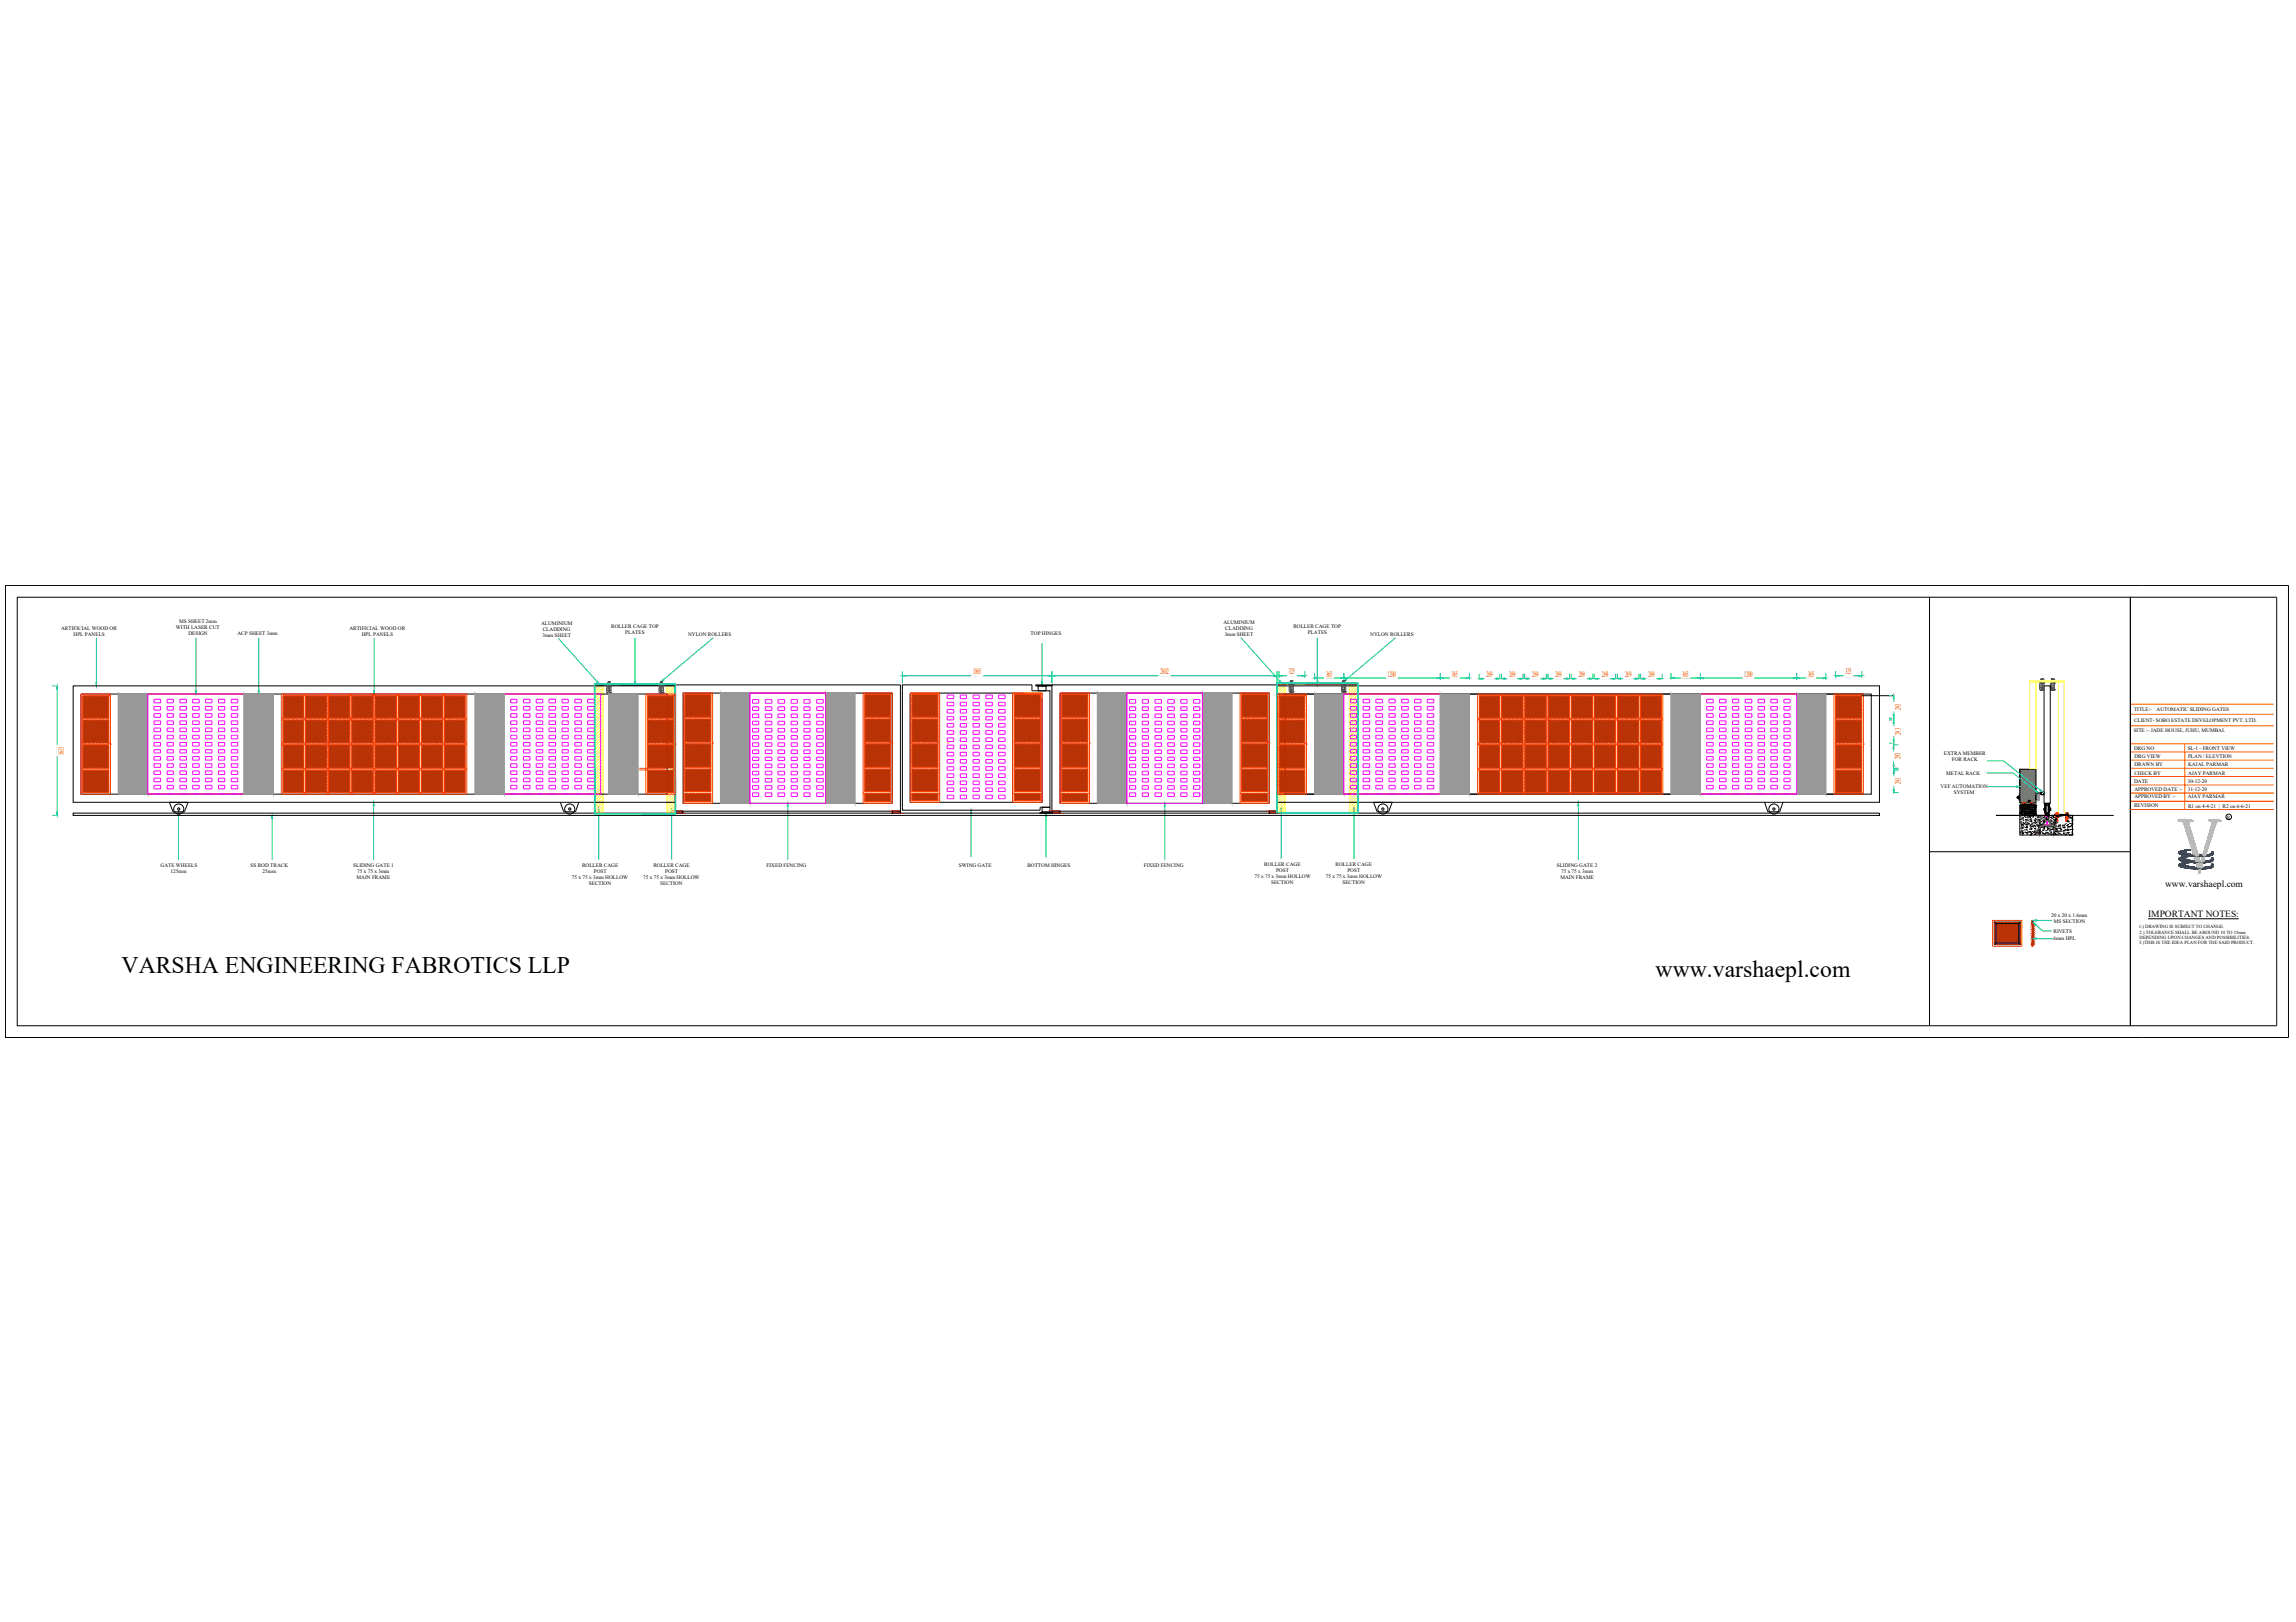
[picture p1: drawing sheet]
<svg xmlns="http://www.w3.org/2000/svg" width="297mm" height="210mm" viewBox="0 0 297 210" stroke-linecap="round" stroke-linejoin="round" font-family="sans-serif">
<defs><g id="words">
<g font-size="3.1">
<text x="15.7" y="125.9">VARSHA ENGINEERING FABROTICS LLP</text>
<text x="214.2" y="126.5">www.varshaepl.com</text>
</g>
<g font-size="1.2">
<text x="277.9" y="118.6">IMPORTANT NOTES:</text>
<text x="280.1" y="114.8">www.varshaepl.com</text>
</g>
<g font-size="1.1" fill="#f00">
<text x="125.9" y="87.3">1865</text>
<text x="150.1" y="87.3">2802</text>
<text x="166.7" y="87.3">325</text>
<text x="171.6" y="87.6">365</text>
<text x="179.5" y="87.6">1200</text>
<text x="187.8" y="87.6">365</text>
<text x="192.3" y="87.7">269</text>
<text x="195.3" y="87.7">269</text>
<text x="198.2" y="87.7">269</text>
<text x="201.2" y="87.7">269</text>
<text x="204.2" y="87.7">269</text>
<text x="207.2" y="87.7">269</text>
<text x="210.3" y="87.7">269</text>
<text x="213.3" y="87.7">269</text>
<text x="217.7" y="87.6">365</text>
<text x="225.7" y="87.6">1200</text>
<text x="233.9" y="87.6">365</text>
<text x="238.7" y="87.3">325</text>
<text x="245.9" y="95.1" transform="rotate(-90 245.9 95.1)">293</text>
<text x="245.9" y="91.8" transform="rotate(-90 245.9 91.8)">293</text>
<text x="8.2" y="97.7" transform="rotate(-90 8.2 97.7)">1613</text>
<text x="245.9" y="98.3" transform="rotate(-90 245.9 98.3)">293</text>
<text x="245.9" y="101.5" transform="rotate(-90 245.9 101.5)">293</text>
</g>
<g font-size=".7">
<text x="7.9" y="81.5">ARTIFICIAL WOOD OR</text>
<text x="9.5" y="82.3">HPL PANELS</text>
<text x="22.8" y="81.4">WITH LASER CUT</text>
<text x="23.2" y="80.6">MS SHEET 2mm</text>
<text x="24.4" y="82.2">DESIGN</text>
<text x="30.7" y="82.2">ACP SHEET 3mm</text>
<text x="45.2" y="81.5">ARTIFICIAL WOOD OR</text>
<text x="46.8" y="82.3">HPL PANELS</text>
<text x="70" y="80.9">ALUMINIUM</text>
<text x="70.2" y="82.5">3mm SHEET</text>
<text x="70.2" y="81.6">CLADDING</text>
<text x="79.1" y="81.3">ROLLER CAGE TOP</text>
<text x="80.9" y="82.1">PLATES</text>
<text x="89" y="82.3">NYLON ROLLERS</text>
<text x="133.3" y="82.2">TOP HINGES</text>
<text x="158.3" y="80.8">ALUMINIUM</text>
<text x="158.4" y="82.3">3mm SHEET</text>
<text x="158.5" y="81.5">CLADDING</text>
<text x="167.3" y="81.3">ROLLER CAGE TOP</text>
<text x="169.2" y="82.1">PLATES</text>
<text x="177.3" y="82.3">NYLON ROLLERS</text>
<text x="276" y="94.8">SITE :- JADE HOUSE, JUHU, MUMBAI.</text>
<text x="276.1" y="93.4">CLIENT- SOBO ESTATE DEVELOPMENT PVT. LTD.</text>
<text x="276.1" y="92">TITLE:-</text>
<text x="279" y="92">AUTOMATIC SLIDING GATES</text>
<text x="251.5" y="97.7">EXTRA MEMBER</text>
<text x="251.8" y="100.2">METAL RACK</text>
<text x="252.5" y="98.5">FOR RACK</text>
<text x="276.1" y="97">DRG NO</text>
<text x="276.1" y="101.3">DATE</text>
<text x="276.1" y="99.1">DRAWN BY</text>
<text x="276.1" y="100.2">CHECK BY</text>
<text x="276.1" y="98.1">DRG VIEW</text>
<text x="283" y="97">SL-1 - FRONT VIEW</text>
<text x="283" y="101.3">30-12-20</text>
<text x="283.1" y="99.2">KAJAL PARMAR</text>
<text x="283.1" y="100.2">AJAY PARMAR</text>
<text x="283.1" y="98.1">PLAN / ELEVTION</text>
<text x="251.1" y="102">VEF AUTOMATION</text>
<text x="252.8" y="102.8">SYSTEM</text>
<text x="276.1" y="104.5">REVISION</text>
<text x="276.1" y="102.3">APPROVED DATE :-</text>
<text x="276.1" y="103.3">APPROVED BY :-</text>
<text x="283" y="102.3">31-12-20</text>
<text x="283" y="103.3">AJAY PARMAR</text>
<text x="283.1" y="104.5">R1 on 4-4-21 | R2 on 6-6-21</text>
<text x="20.8" y="112.2">GATE WHEELS</text>
<text x="22" y="113">125mm</text>
<text x="32.4" y="112.2">SS ROD TRACK</text>
<text x="34" y="113">25mm</text>
<text x="45.7" y="112.2">SLIDING GATE 1</text>
<text x="46.1" y="113.7">MAIN FRAME</text>
<text x="46.2" y="113">75 x 75 x 3mm</text>
<text x="74" y="113.7">75 x 75 x 3mm HOLLOW</text>
<text x="75.3" y="112.2">ROLLER CAGE</text>
<text x="76.8" y="113">POST</text>
<text x="83.2" y="113.7">75 x 75 x 3mm HOLLOW</text>
<text x="84.5" y="112.2">ROLLER CAGE</text>
<text x="86" y="113">POST</text>
<text x="99.2" y="112.2">FIXED FENCING</text>
<text x="124.1" y="112.2">SWING GATE</text>
<text x="132.9" y="112.2">BOTTOM HINGES</text>
<text x="148" y="112.2">FIXED FENCING</text>
<text x="162.3" y="113.6">75 x 75 x 3mm HOLLOW</text>
<text x="163.6" y="112.1">ROLLER CAGE</text>
<text x="165.1" y="112.8">POST</text>
<text x="171.5" y="113.6">75 x 75 x 3mm HOLLOW</text>
<text x="172.8" y="112.1">ROLLER CAGE</text>
<text x="174.3" y="112.8">POST</text>
<text x="201.4" y="112.2">SLIDING GATE 2</text>
<text x="201.9" y="113.7">MAIN FRAME</text>
<text x="202" y="113">75 x 75 x 3mm</text>
<text x="76.2" y="114.5">SECTION</text>
<text x="85.4" y="114.5">SECTION</text>
<text x="164.5" y="114.4">SECTION</text>
<text x="173.7" y="114.4">SECTION</text>
<text x="265.4" y="118.7">20 x 20 x 1.6mm</text>
<text x="265.7" y="119.5">MS SECTION</text>
<text x="265.7" y="120.7">RIVETS</text>
<text x="265.7" y="121.7">6mm HPL</text>
</g>
<g font-size=".6">
<text x="288.1" y="105.9">R</text>
<text x="276.7" y="120.1">1.) DRAWING IS SUBJECT TO CHANGE.</text>
<text x="276.8" y="122.2">3.)THIS IS THE IDEA PLAN FOR THE SAID PRODUCT.</text>
<text x="276.8" y="120.8">2.) TOLERANCE SHALL BE AROUND 10 TO 15mm</text>
<text x="276.8" y="121.5">DEPENDING UPON CHANGES AND POSSIBILITIES.</text>
</g>
</g></defs>
<!-- layer: 0 -->
<g fill="none" stroke="#000" stroke-width=".13">
<path d="M.7 75.8h295.4v58.5h-295.4zM2.2 77.3h273.4v55.4h-273.4zM275.6 77.3v55.4v-55.4M275.6 77.3h18.9v55.4h-18.9M9.5 88.8h77.9v15h-77.9zM10.5 89.8h75.8v13h-75.8zM76.9 88.6h10.5zM87.4 88.6h29.1v16.4h-29.1zM88.4 89.7h27v14.3h-27zM116.7 88.6h16.8v.8h2.3v15.1h-1.2v.3h-17.9zM117.8 89.7h14.7v.8h2.3v13.3h-17zM131 89.7v14.1"/>
<path d="M134 88.6h2.1v.2h-2.1zM134.2 88.8h.1M134.3 88.8h1v.6h-1zM135.4 88.8h-.1M136.1 88.6h29.2v16.4h-29.2zM137.1 89.7h27.1v14.3h-27.1zM165.3 88.5h10.3zM165.3 88.8h77.8v15h-77.8zM166.3 89.8h75.8v13h-75.8zM241.1 89.8h-75.8v13h75.8M261.3 99.6h2.1v4.3h-2.1zM9.5 105.2h233.6v.3h-233.6z"/>
<path d="M21.9 103.8h2.4l-.4 1.3h-1.5zM72.5 103.8l.4 1.3h1.6l.4-1.3M87.4 105h1v.2h-1zM115.4 105h1.1v.2h-1.1zM134.6 105.1h1.5v.1h-1.5zM134.8 104.5h1v.6h-1zM134.8 105.1h-.1M135.8 105.1h.1M136.1 105h1v.2h-1zM164.2 105h1.1v.2h-1.1zM177.7 103.8h2.4l-.5 1.3h-1.4zM228.3 103.8l.4 1.3h1.5l.5-1.3"/>
<path d="M261 103.2h.1M261.1 103.1v.2M261.1 103.2v.1M261.1 103.2h.1M261.2 103.1h-.1l-.1 .1 .1 .1 .1-.1-.1-.1-.1 .1v.1l.1-.1M261.2 103.5h.1M261.2 103.1v.3M261.3 104.2h2.1v1.3h-2.1zM261.3 104.2h2.1zM261.3 102.9h-.1v.6M261.8 104.1h.1M261.8 104.1v.1l.1-.1"/>
<path d="M261.9 104.1v.1M261.9 104.2h.1M261.9 104.1h.1M262.4 103.6l.2 .1h-.1zM262.4 103.6h.1v.1h-.1zM262.5 103.6h.1M262.5 103.7h.1M262.7 104.1h.1M262.7 104.2h.1M262.7 104.1v.1M262.8 104.1h.1M262.8 104.1v.1l-.1-.1"/>
<path d="M263.4 103.4h.1M263.4 102.9h.1M263.6 102.6v.2zM263.6 102.5v.2M263.6 102.6h.1v.3h-.1zM263.6 102.6v.1M263.6 102.8h.1M263.7 102.6h.4v.2h-.4zM263.7 102.6v.2M264.1 102.5h.3v.4h-.3zM264.1 102.5h.3v.3h-.3zM264.4 104.6h.1"/>
<path d="M264.4 104.8h.1M264.4 104.6v.2M264.5 104.9h.1M264.5 104.6h.1M264.5 104.6v.3M264.5 104.8h.1M264.5 104.8v.1M264.5 104.6v.1M264.5 104h.1v1.2h-.1zM264.6 104.5h.1M264.6 104h.5h-.5zM264.6 104.5l.1 .5"/>
<path d="M264.7 105.4h.1M264.7 104.1h.1M264.7 104.1v1.3M264.7 105.3l.1-.1 .2 .1M264.7 104.1l.1 .2 .2-.2M264.8 105.6l.1 .9zM265 105.4h.1M265 104.1h.1M265 104.1v1.3M265 104.1v.1M265 104.5h.1M265.1 104h.1v1.2h-.1z"/>
<path d="M265.1 104.5h.1M265.1 104.5l-.1 .5M265.2 104.6h.1M265.2 104.9h.1M265.2 104.8h.1M265.2 104.6v.3M265.2 104.7h.1M265.2 104.6v.1M265.2 104.7v.2M265.2 104.7v.1"/>
<circle cx="23.1" cy="104.7" r=".66"/>
<circle cx="23.1" cy="104.7" r=".15"/>
<circle cx="73.7" cy="104.7" r=".66"/>
<circle cx="73.7" cy="104.7" r=".15"/>
<circle cx="178.9" cy="104.7" r=".66"/>
<circle cx="178.9" cy="104.7" r=".15"/>
<circle cx="229.5" cy="104.7" r=".66"/>
<circle cx="229.5" cy="104.7" r=".15"/>
</g>
<!-- layer: COL. -->
<g fill="none" stroke="#ff7f00" stroke-width=".13">
<path d="M275.6 97.3h18.6M275.6 96.3h18.6M275.6 93.9h18.6M275.6 92.4h18.6M275.6 98.4h18.6M275.6 99.4h18.6M275.6 91.1h18.6M282.6 96.3v8.5M275.6 103.7h18.6M275.6 100.5h18.6M275.6 101.6h18.6M275.6 102.6h18.6"/>
<path d="M275.6 104.8h18.6"/>
</g>
<!-- layer: TEXT5 -->
<path d="M277.9 118.9h11.7" fill="none" stroke="#000" stroke-width=".13"/>
<!-- layer: revision cloud -->
<g fill="none" stroke="#265aba" stroke-width=".13">
<path d="M281.8 110.4l.3-.3-.3 .3M281.9 110.4l.3-.3-.3 .4 .4-.4-.4 .4M281.9 110.3h.1M281.9 111.1h.1M281.9 111.9h.1M281.9 111.9l.1-.1-.1 .2M281.9 110.2v.1zM281.9 111v.1l.1-.1M282 110.2l-.1 .1M282 110.5l.5-.4-.5 .5M282 110.6l.6-.5-.5 .5M282 111l-.1 .2"/>
<path d="M282 111.8l-.1 .1M282.1 110.2l-.3 .1M282.1 111l-.3 .2M282.1 111.8l-.3 .2M282.1 110.2l-.3 .2M282.1 111l-.2 .2M282.1 111.7l-.3 .3M282.1 111.7l-.2 .3M282.2 110.6l.7-.6-.7 .6M282.2 110.9l-.3 .3M282.2 110.9l-.3 .4 .4-.4M282.2 111.7l-.3 .3"/>
<path d="M282.3 111.7l-.4 .3M282.3 110.1l-.4 .4M282.3 110.9l-.4 .4 .4-.4M282.3 111.7l-.4 .4 .4-.4M282.3 110.1l-.4 .4 .5-.4M282.3 111.7l-.3 .4M282.4 110.9l-.4 .4M282.4 111.7l-.4 .4M282.5 110.1l-.5 .5M282.5 110.9l-.5 .4M282.5 110.9l-.5 .5M282.5 111.5l.4-.3-.3 .3 .3-.3-.2 .3"/>
<path d="M282.5 111.7l-.5 .4M282.6 110.9l-.6 .5M282.6 111.7l-.6 .5 .6-.6-.5 .6 .6-.6-.6 .6 .6-.6-.5 .6M282.6 111.6l-.5 .6M282.6 110.9l-.5 .5 .6-.6-.6 .6 .6-.6-.5 .6M282.6 110l-.5 .6M282.6 110.2l-.3 .4 .4-.4M282.6 110.3l-.3 .3M282.6 111l-.3 .4M282.6 111.1l-.3 .3M282.6 111.5l.4-.3-.2 .3M282.6 111.8l-.3 .5"/>
<path d="M282.6 111.9l-.3 .4M282.7 110l-.6 .6M282.7 110.3l-.4 .3M282.7 111l-.4 .4M282.7 111.1l-.4 .3M282.7 111.2l-.3 .2M282.7 111.1l-.3 .3M282.7 111.8l-.4 .5M282.7 111.9l-.4 .4M282.7 112l-.3 .3M282.7 111.9l-.3 .4M282.7 110.3l-.3 .4"/>
<path d="M282.7 110.3l-.3 .3M282.7 110.3l-.2 .4M282.7 111.2l-.3 .3M282.7 111.2l-.2 .3M282.7 112l-.2 .3M282.8 110.1l.1-.1-.1 .1M282.8 110.4l-.3 .3M282.8 110.7l.4-.2-.3 .3M282.8 110.8l-.6 .6M282.8 111.2l-.3 .3M282.8 111.6l-.6 .6M282.8 112l-.3 .3"/>
<path d="M282.9 110l-.6 .6zM282.9 110.8l-.6 .6M282.9 110l-.2 .2M282.9 110l-.2 .1M282.9 110.8l-.2 .2M282.9 110.8l-.1 .1M282.9 111.6l-.7 .6M282.9 111.6l-.7 .7M282.9 111.6l-.2 .2M282.9 111.6l-.1 .1M282.9 110.4l-.4 .3 .3-.3-.3 .3M282.9 110.4l-.3 .3"/>
<path d="M282.9 110.4l-.3 .3 .4-.3-.2 .3M282.9 112l-.4 .3M282.9 112l-.3 .3M282.9 110l-.1 .1M282.9 110v.1M282.9 110v.1l.1-.1v.1M282.9 110.8l.3-.3-1 .9M282.9 110.8v.1M282.9 110.8v.1l.1-.1M282.9 111.6v.1M282.9 111.6v.1l.1-.1-.1 .1M282.9 112l-.2 .3 .4-.3-.3 .3"/>
<path d="M283 110.9h.1M283 111.7h.1M283.1 110l-.1 .1M283.1 110.4l-.3 .3M283.1 111.2l-.3 .3M283.1 112.1l-.3 .2M283.2 111.6h.1M283.2 110.8l-.1 .1M283.2 111.6l-.1 .1M283.2 111.6v.1M283.2 110.8h.1M283.2 111.3l-.4 .2"/>
<path d="M283.2 111.3l-.3 .2M283.2 111.3l-.3 .3 .3-.3-.2 .3M283.2 110h.1M283.2 110l-.2 .1M283.2 110v.1M283.2 110.5l-.3 .3M283.2 112.1l-.4 .2M283.2 112.1l-.3 .2M283.2 112.1l-.3 .3 .3-.3-.2 .3 .3-.3M283.2 111.3l-.2 .3M283.3 111.3l-.3 .3M283.3 110.5l-.4 .3"/>
<path d="M283.3 110.5l-.2 .3M283.3 110.5l-.1 .3M283.3 111.3l-.2 .3M283.3 111.3l-.2 .3 .3-.3M283.3 112.1l-.2 .3 .3-.3-.2 .3M283.3 112.1l-.2 .3M283.4 110.5l-.2 .3M283.4 110.6l-.2 .2M283.4 111.4l-.2 .2M283.4 111.6l.3-.2-.2 .2 .2-.2-.2 .2 .4-.2-.2 .3 .3-.3-.3 .3M283.4 112.1l-.2 .3M283.4 112.2l-.2 .2"/>
<path d="M283.4 112.4l.3-.2-.2 .2M283.5 111.4l-.3 .2M283.5 111.4l-.2 .2 .2-.2-.2 .2 .4-.2-.3 .2M283.5 112.2l-.3 .2M283.5 112.2l-.2 .2M283.5 112.2l-.2 .2 .4-.2-.3 .2M283.7 110.6l-.3 .2M283.7 111.4l-.3 .2M283.7 112.2l-.3 .2M283.7 111.7l.4-.3-.2 .3M283.8 112.5l.3-.2-.2 .2M283.9 110.6l-.3 .2 .2-.2-.2 .2 .2-.2-.4 .2 .2-.2-.2 .2 .2-.2-.3 .2 .2-.2-.2 .2 .2-.2-.3 .2"/>
<path d="M283.9 110.6l-.2 .2M283.9 110.6l-.2 .3 .2-.3-.2 .3 .4-.3-.2 .3M284 111.4l-.3 .3M284 112.2l-.4 .2 .2-.2-.3 .2M284 112.2l-.3 .2M284 112.2l-.2 .3M284 112.3l-.2 .2M284.1 111.4l-.2 .3M284.1 112.3l-.1 .2M284.2 110.6l-.3 .3M284.2 111.4l-.2 .3M284.2 110.6l-.2 .3"/>
<path d="M284.3 110.6l-.3 .3M284.3 111.4l-.3 .3M284.3 112.3l-.3 .2M284.3 110.6l-.2 .3M284.3 111.4l-.2 .3M284.3 112.3l-.2 .2M284.4 110.6l-.2 .3M284.4 111.4l-.2 .3M284.4 112.3l-.2 .2M284.5 110.6l-.2 .3M284.5 112.3l-.2 .2M284.5 111.4l-.2 .3"/>
<path d="M284.6 110.6l-.3 .3M284.6 111.4l-.3 .3M284.6 112.3l-.3 .2M284.6 110.6l-.2 .3M284.6 111.4l-.2 .3M284.6 112.3l-.2 .2M284.6 112.3l-.1 .2M284.7 111.4l-.2 .3M284.7 110.6l-.2 .3M284.7 112.3l-.2 .2M284.8 110.6l-.2 .3 .2-.3-.2 .3 .2-.3-.2 .3 .3-.3-.2 .3 .4-.3-.3 .3 .3-.3-.2 .3 .2-.3-.2 .3 .3-.3-.2 .3 .3-.3M284.8 111.4l-.2 .3 .2-.3-.2 .3 .2-.3-.2 .3 .4-.3"/>
<path d="M284.8 112.3l-.2 .2M284.9 110.6l-.2 .3M285 111.4l-.2 .3M285 112.3l-.2 .2M285.1 111.4l-.3 .3M285.2 110.6l-.2 .3M285.2 111.4l-.2 .3M285.2 112.3l-.2 .2 .2-.2-.3 .2 .2-.2-.2 .2 .2-.2-.4 .2 .2-.2-.2 .2 .2-.2-.3 .2 .2-.2-.2 .2M285.3 111.4l-.4 .3 .2-.3-.3 .3M285.3 112.4l.3-.2zM285.3 110.6l-.2 .3 .3-.3-.2 .3 .2-.3-.2 .3 .3-.3-.2 .3 .2-.3-.2 .3 .3-.3-.2 .3M285.3 111.4l-.2 .3 .2-.3-.2 .3 .3-.3-.3 .3 .3-.3-.2 .3 .3-.3-.2 .3"/>
<path d="M285.4 110.6l-.3 .3M285.4 112.4l.3-.2zM285.4 112.2l-.2 .3M285.4 112.2l-.2 .3zM285.4 112.2l-.3 .3 .2-.3-.2 .3 .2-.3-.3 .3 .3-.2M285.5 112.2l-.2 .3zM285.5 112.2l-.2 .2M285.6 112.2l-.2 .2M285.6 110.6l-.2 .2M285.6 111.4l-.3 .2M285.7 112.2l-.3 .2zM285.7 110.6l-.3 .2 .3-.2-.3 .2 .3-.2-.2 .2 .3-.2-.2 .2 .3-.3-.2 .3"/>
<path d="M285.7 112.2l-.2 .2zM285.7 111.4l-.2 .2M285.7 112.2l-.2 .2 .3-.2M285.8 110.8l.2-.3-.3 .3M285.8 112.4l.5-.5-.4 .5M285.9 112.1l-.3 .3 .3-.3M285.9 112.3l.4-.4-.4 .4M285.9 110.6l-.2 .2M285.9 111.4l-.2 .2 .2-.2M285.9 112.2l-.3 .2M285.9 111.3l-.3 .3 .2-.2-.2 .2 .2-.2-.4 .2 .3-.2-.3 .2 .3-.2M286 112.3l.3-.3-.3 .3"/>
<path d="M286 110.5l-.3 .3M286 111.3l-.3 .3M286 112.1l-.3 .3M286 112.3l.4-.3-.4 .3M286 111.3l-.2 .3M286 112.1l-.2 .3M286.1 111.2l-.3 .4M286.1 112.1l-.3 .3M286.2 110.2h.1M286.2 110.3h.1M286.2 111h.1M286.2 111.8h.1"/>
<path d="M286.2 111.1h.1M286.2 110.2v.1M286.2 111v.1M286.2 111.8v.1M286.2 110.4v-.1l-.4 .5M286.2 111.9h.1M286.2 112.3l.1-.2zM286.2 110.6l.2-.1-.3 .2 .3-.3-.3 .3M286.2 111.1v.1M286.2 111.4l.1-.1-.1 .2M286.2 111.9l-.4 .5M286.2 111.9l-.4 .5z"/>
<path d="M286.2 112.2l.1-.1zM286.2 111.1l-.1 .1M286.2 111.1l-.4 .5M286.2 111.9l-.1 .1M286.2 111.9v.1M286.3 111.9l-.5 .5zM286.3 110.3l-.5 .5M286.3 110.3l-.4 .5 .4-.5M286.3 110.6h.1M286.3 111.4h.1M286.3 112.2h.1M286.3 111.1l-.5 .5"/>
<path d="M286.3 111.1l-.4 .5M286.3 112l-.3 .3M286.3 112.1l-.1 .2M286.3 110.3l-.4 .5M286.3 110.3l-.4 .4M286.3 110.3l-.3 .4 .4-.3M286.3 110.5l-.1 .1M286.3 110.6h-.1M286.3 111.2l-.4 .3M286.3 111.2l-.3 .3M286.3 111.3l-.1 .1M286.3 111.4h-.1"/>
<path d="M286.4 112l-.3 .3M286.4 112.1l-.2 .2M286.4 111.3l-.3 .2 .3-.3-.4 .3"/>
</g>
<g fill="none" stroke="#bababa" stroke-width=".13">
<path d="M281.8 106.1h.1M281.8 106.2l.1-.1-.1 .1M281.9 106.1l-.1 .1 .2-.1M281.9 106.2l.2-.1zM282 106.2l.1-.1zM282 106.1l-.2 .1M282 106.2l.2-.1zM282.1 106.1l-.2 .1M282.1 106.1l-.1 .1M282.1 106.3l.2-.2zM282.2 106.1l-.1 .1M282.2 106.1l-.1 .2"/>
<path d="M282.3 106.1l-.2 .2M282.3 106.3l.2-.2zM282.3 106.4l.3-.3zM282.3 106.1l-.1 .2 .2-.2M282.4 106.4l.3-.3-.3 .3M282.4 106.5l.3-.4zM282.4 106.1l-.2 .2M282.4 106.5l.5-.4zM282.5 106.1l-.2 .2M282.5 106.1l-.2 .3M282.5 106.7l.6-.6-.5 .6M282.6 106.1l-.3 .3"/>
<path d="M282.6 106.8l.6-.7zM282.6 106.9l.8-.8zM282.7 106.1l-.3 .3M282.7 107.1l.5-.5-.5 .5M282.7 107.2l.5-.5zM282.7 106.1l-.3 .4 .4-.4M282.7 107.2l.5-.5-.5 .6 .5-.5-.5 .5M282.7 107.3l.5-.5zM282.8 106.1l-.4 .4M282.8 107.5l.5-.5zM282.8 107.6l.5-.6-.5 .6 .5-.5-.5 .5 .5-.5-.5 .5 .5-.5-.5 .5 .5-.5-.5 .5 .5-.5-.5 .5 .5-.5-.5 .5 .5-.5-.5 .5 .5-.5-.5 .5 .5-.5-.5 .5 .5-.5-.4 .5 .5-.4-.5 .5 .5-.5-.5 .5M282.9 106.1l-.4 .4"/>
<path d="M282.9 107.7l.5-.4-.5 .4M282.9 106.1l-.4 .5 .4-.5M282.9 107.7l.5-.4-.5 .5M283 106.1l-.5 .5M283 108.1l.5-.5-.5 .5M283 106.1l-.5 .6 .6-.6M283 108.1l.5-.4-.5 .5M283 108.2l.5-.5zM283 108.3l.5-.5zM283.1 108.3l.5-.4zM283.1 106.1l-.5 .6M283.2 106.1l-.6 .6"/>
<path d="M283.2 108.5l.4-.4-.4 .5M283.2 108.7l.5-.6zM283.2 108.7l.5-.5-.5 .5M283.2 106.4l-.6 .5M283.2 106.4l-.6 .6M283.2 106.5l-.6 .5 .6-.4M283.2 108.7l.5-.4zM283.2 106.3l-.6 .6M283.2 106.6l-.5 .5M283.2 106.1l-.6 .7 .7-.7M283.2 106.3l.2-.2-.8 .8M283.2 106.8l-.4 .6 .5-.5-.5 .5 .5-.4-.5 .4"/>
<path d="M283.3 107l-.5 .5M283.3 106.2l.1-.1-.1 .2M283.3 109.2l.5-.5zM283.4 106.1l-.8 .7M283.4 107.2l-.5 .5M283.4 107.3l-.5 .6zM283.4 107.4l-.5 .5M283.4 106.2l.2-.1-.1 .1h.1M283.4 109.5l.5-.4zM283.4 109.6l.5-.5-.5 .5 .6-.4-.6 .4M283.5 107.6l-.5 .5 .5-.5-.5 .5 .5-.5-.5 .5 .5-.5-.5 .5 .5-.5-.5 .5 .5-.5-.5 .5 .5-.5-.5 .5 .4-.6-.5 .5 .5-.5-.5 .4M283.5 109.6l.5-.4-.5 .5"/>
<path d="M283.5 107.8l-.4 .5zM283.5 107.9l-.4 .4M283.5 109.8l.5-.5-.5 .6 .5-.5-.5 .5M283.5 106.1l-.2 .1M283.6 106.2h.1M283.6 107.9l-.5 .5M283.6 108l-.5 .4M283.6 109.9l.4-.4zM283.6 110l.4-.5-.4 .5M283.6 108l-.5 .5M283.6 108.1l-.4 .5zM283.6 110l.5-.5-.5 .6 .5-.4-.5 .4"/>
<path d="M283.6 110.1l.5-.4zM283.7 108.3l-.5 .4 .5-.5-.5 .5M283.7 110.1l.4-.4-.4 .4M283.7 110.2l.4-.4-.4 .4M283.7 110.3l.4-.5zM283.7 108.3l-.5 .5M283.7 108.3l-.5 .6 .5-.5M283.7 110.3l.5-.4zM283.7 110.3l.5-.4-.5 .5 .5-.4-.5 .4 .5-.4-.5 .4 .5-.4-.5 .4 .5-.4-.5 .5 .5-.4-.5 .4M283.7 108.4l-.4 .6M283.7 108.5l-.4 .5zM283.7 110.5l.5-.4z"/>
<path d="M283.7 110.6l.5-.5-.4 .5M283.8 108.7l-.5 .5 .5-.6-.5 .5 .5-.5-.5 .5M283.8 108.8l-.4 .5 .4-.6-.4 .5M283.9 108.8l-.5 .5M283.9 108.9l-.5 .5zM283.9 109l-.5 .5 .5-.5-.5 .5 .5-.5-.5 .5M283.9 110.6l.4-.3zM283.9 111h.1l-.1 .1 .1-.1M283.9 111.1l.1-.1zM284 109.3l-.5 .5 .5-.5M284 111.1v-.1v.1l.1-.1-.1 .2 .2-.2-.2 .2 .2-.2-.2 .2M284 109.3l-.5 .5z"/>
<path d="M284 111.3l.4-.3zM284 109.4l-.4 .5M284 110.6l.3-.3-.3 .3 .3-.3-.3 .3 .3-.3-.3 .3 .3-.3-.3 .3 .3-.3-.3 .3 .3-.2-.2 .2M284 111l-.1 .1zM284 111.4l.5-.4-.4 .4M284.1 109.7l-.4 .5M284.1 109.8l-.4 .4M284.1 109.8l-.4 .5M284.1 110.6l.2-.2-.2 .2 .2-.2-.2 .2 .2-.2-.2 .2 .2-.2-.2 .2 .2-.2-.2 .2 .2-.2-.2 .2 .2-.2-.2 .2 .2-.2-.2 .2 .2-.2-.2 .2 .2-.2-.2 .2 .2-.1-.2 .1 .2-.1-.2 .1 .2-.1-.1 .1M284.2 109.8l-.5 .5M284.2 111.8h.1M284.2 110.1l-.4 .5"/>
<path d="M284.2 111.9l.1-.1zM284.2 112l.2-.2zM284.2 112l.3-.2-.2 .2M284.2 111l-.2 .2zM284.3 110.1l-.5 .5M284.3 110.2l-.5 .4M284.3 110.3l-.5 .3M284.3 112.2l.4-.4-.4 .4M284.3 111l-.3 .3 .3-.3-.3 .3zM284.3 111.4l.3-.2zM284.3 110.3l-.3 .3M284.3 110.3l-.3 .3z"/>
<path d="M284.3 111.8l-.1 .1 .1-.1-.1 .1 .1-.1-.1 .1 .1-.1h-.1M284.3 110.5v.1v-.1v.1v-.1v.1h.1h-.1h.1h-.1h.1h-.1h.1h-.1h.1h-.1h.1h-.1h.1h-.1h.1M284.4 111.8l-.2 .2M284.4 112.3l.5-.5zM284.4 111l-.4 .4zM284.4 111l-.4 .4M284.4 111.8l-.2 .2 .3-.2M284.4 112.6h.1M284.4 112.6h.2l-.2 .1M284.5 112.6h-.1M284.5 112.7l.1-.1-.1 .1M284.5 111.8l-.2 .3 .3-.3-.3 .3"/>
<path d="M284.5 112.3l.4-.5zM284.5 112.9l.1-.1zM284.5 112.9h.1zM284.5 113l.1-.1zM284.5 111.2l-.3 .2 .3-.3-.4 .3 .4-.4-.4 .4M284.5 111.4h.1M284.6 112.6l-.1 .1 .1-.1M284.6 112.9v.1M284.6 113h.1M284.6 111.2l-.4 .2M284.6 111.2l-.2 .2zM284.6 111.8l-.3 .4 .3-.4"/>
<path d="M284.6 112.8l-.1 .1M284.6 111.3l-.2 .1 .2-.1-.2 .1 .2-.1-.2 .1 .2-.1-.2 .1 .2-.1-.2 .1 .2-.1-.2 .1h.2M284.6 112.3l.2-.3zM284.6 112.6l-.1 .2 .2-.2M284.6 112.7l-.1 .2 .1-.2M284.6 111.4h.1M284.7 111.8l-.4 .4M284.7 112.3l.1-.2zM284.7 112.7l-.2 .1M284.7 112.3l.1-.1v.1M284.8 111.8l-.5 .4M284.8 111.4l.4-.5-.4 .5"/>
<path d="M284.8 112.3h.1M284.8 111.3l.3-.3zM284.8 111.3l.3-.3-.3 .3M284.8 111.3l.4-.4zM284.8 112.2v.1M284.8 111.2l.3-.2-.3 .3M284.8 111.8l-.5 .5M284.8 112l-.1 .3M284.8 112.1l-.1 .2M284.8 111.4l.3-.2zM284.8 112.2l-.1 .1M284.9 111.8l-.5 .5 .6-.5"/>
<path d="M284.9 112l-.3 .3M284.9 111h.1M284.9 111.4l.2-.2zM284.9 111v.1M284.9 111.9l-.3 .4 .3-.4M285 111.4h.1zM285 110.6l.5-.5-.5 .5M285 111.4h.1M285.1 111.4h.1M285.1 110.6l.4-.3zM285.1 111l-.3 .2 .2-.2-.2 .1M285.1 111l-.3 .2"/>
<path d="M285.1 110.3l.5-.5zM285.1 110.6l.3-.3-.3 .3M285.1 110.9l-.3 .4M285.1 111.2l-.2 .2 .2-.2-.2 .2 .2-.2-.2 .2 .2-.2-.2 .2 .2-.2-.2 .2 .2-.1M285.2 110.9l-.4 .5M285.2 111l-.4 .4M285.2 111.1l-.4 .3M285.2 111.2l-.4 .2M285.2 109.9l.5-.5-.5 .5M285.2 110l.5-.5zM285.2 110.9l-.4 .5 .4-.4M285.2 109.9l.5-.5z"/>
<path d="M285.3 109.6l.6-.5zM285.3 110.6l.1-.1-.1 .1M285.4 109.3l.5-.5-.5 .6M285.4 109.5l.5-.6zM285.4 109.5l.5-.6-.5 .6M285.4 110.6h.1M285.4 109.2l.6-.6-.6 .6M285.4 109.2l.6-.5zM285.4 109.3l.5-.5-.5 .5M285.4 110.4l-.3 .2M285.4 110.4l-.2 .2M285.4 110.5l-.2 .1"/>
<path d="M285.4 109.1l.6-.6-.6 .6M285.4 110.3l-.3 .3M285.5 109l.6-.6zM285.5 110.1l-.5 .5zM285.5 110.2l-.4 .4M285.5 108.7l.7-.6-.6 .6M285.5 108.8l.6-.6zM285.5 110.1l-.5 .4M285.5 110.1l-.5 .5M285.6 110l-.5 .5M285.6 108.5l.6-.6zM285.6 108.6l.6-.7-.6 .7"/>
<path d="M285.6 109.8l-.5 .5zM285.6 109.8l-.5 .5M285.6 109.9l-.5 .5M285.7 108.4l.6-.6-.6 .6M285.7 108.4l.6-.6zM285.7 108.4l.5-.5zM285.7 109.7l-.6 .6 .5-.5M285.7 108.2l.7-.6zM285.7 109.5l-.5 .5 .5-.5M285.7 109.5l-.6 .6M285.7 109.6l-.6 .6M285.7 108l.7-.6z"/>
<path d="M285.7 108.1l.7-.7zM285.7 109.3l-.5 .5M285.7 109.4l-.5 .6M285.8 106.1h.1M285.8 106.2l.1-.1-.1 .1M285.8 108l.6-.6zM285.8 109.3l-.6 .5 .6-.6-.6 .6M285.8 106.1v.1M285.8 109.1l-.5 .6zM285.8 109.1l-.5 .7 .5-.6M285.9 106.1l-.1 .1M285.9 107.6l.6-.6-.6 .6"/>
<path d="M285.9 109l-.6 .5zM285.9 109l-.6 .6zM285.9 109l-.6 .6M285.9 106.1l-.1 .1 .1-.1M285.9 108.8l-.5 .7 .5-.6M285.9 109l-.6 .5M285.9 108.7l-.5 .6zM285.9 108.7l-.5 .6M286 106.1l-.2 .1M286 106.2l.2-.1zM286 108.6l-.6 .6zM286 108.7l-.6 .5"/>
<path d="M286 106.1l-.1 .1M286 107l1-.9zM286 107.1l1-1zM286 108.5l-.5 .5M286 108.5l-.6 .6zM286 108.6l-.6 .6M286.1 106.1l-.2 .1M286.1 108.3l-.6 .6M286.1 108.4l-.6 .6 .6-.6M286.1 106.8l.7-.7zM286.1 108.2l-.6 .6M286.1 108.2l-.6 .7z"/>
<path d="M286.1 108.3l-.6 .6 .6-.6M286.2 106.1l-.2 .1M286.2 106.3l.2-.2zM286.2 106.3l.2-.2-.2 .2M286.2 106.6l.5-.5zM286.2 108.1l-.6 .6 .6-.6-.6 .6M286.2 106.1l-.1 .1 .1-.1M286.2 106.3l.3-.2-.3 .2M286.2 106.4l.3-.3zM286.2 106.5l.4-.4-.4 .5M286.2 108l-.6 .6M286.2 107.8l-.5 .6"/>
<path d="M286.2 107.9l-.6 .7 .6-.7M286.3 106.1l-.2 .1M286.3 107.7l-.6 .6zM286.3 107.7l-.6 .6M286.3 106.1l-.1 .2M286.3 107.6l-.6 .7 .6-.7M286.4 107.4l-.7 .7zM286.4 107.5l-.7 .7M286.4 106.1l-.2 .2M286.4 107.3l-.6 .7 .7-.7M286.4 107.3l-.6 .7M286.4 107.4l-.7 .7"/>
<path d="M286.5 106.1l-.3 .3 .3-.3M286.5 107.3l-.7 .6 .7-.7-.7 .7M286.5 107.1l-.7 .8 .7-.7M286.5 106.1l-.3 .4 .4-.4M286.5 107l-.7 .7M286.5 106.9l-.6 .7 .7-.7M286.6 106.9l-.7 .7 .6-.6M286.6 106.8l-.7 .8M286.6 106.1l-.4 .5M286.6 106.7l-.7 .7M286.6 106.8l-.7 .7 .7-.7M286.7 106.1l-.5 .6"/>
<path d="M286.7 106.5l-.7 .8M286.7 106.7l-.8 .6M286.7 106.1l-.6 .7 .7-.7M286.7 106.4l-.7 .7M286.7 106.5l-.7 .7M286.8 106.4l-.8 .7M286.8 106.4l-.8 .8 .7-.7M286.8 106.1l-.7 .7M286.8 106.1l-.7 .8zM286.8 106.1l-.7 .8 .8-.8M286.9 106.1l-.8 .9 .8-.9-.8 .9 .8-.9-.8 .9 .8-.9-.8 .8M287 106.1l-.9 .9"/>
<path d="M287 106.1l-1 1M287 106.1l-.2 .2M287.1 106.1l-.2 .2M287.1 106.1l-.1 .2M287.1 106.1l-.1 .1M287.2 106.2h.1M287.2 106.1l-.2 .1M287.2 106.1l-.1 .1M287.2 106.1l-.1 .1h.1"/>
</g>
<circle cx="288.3" cy="105.7" r=".36" fill="none" stroke="#000" stroke-width=".13"/>
<!-- layer: 0 -->
<g fill="#00dd6e" stroke="#00dd6e" stroke-width=".13">
<path d="M12.4 88.3h.1v.5z"/>
<path d="M25.3 89.4h.1l-.1 .4z"/>
<path d="M48.3 89.4h.2l-.1 .4z"/>
<path d="M7.4 88.8v.4h-.1z"/>
<path d="M7.3 105.1h.1v.4z"/>
<path d="M82.1 88.2h.1v.4z"/>
<path d="M23.1 105.1l.1 .4h-.1z"/>
<path d="M33.4 89.4h.2l-.1 .4z"/>
<path d="M48.3 103.8l.1 .5h-.1z"/>
<path d="M35.2 105.5l.1 .4h-.2z"/>
<path d="M86.9 104.7v.4h-.1z"/>
<path d="M101.9 104l.1 .4h-.2z"/>
<path d="M150.7 104v.4h-.1z"/>
<path d="M204.2 103.8v.5h-.1z"/>
<path d="M77.5 104.7v.4h-.1z"/>
<path d="M175.2 104.5v.5h-.1z"/>
<path d="M165.8 104.5v.5h-.1z"/>
<path d="M170.4 88.2h.1l-.1 .4z"/>
<path d="M173.8 88.2l.3-.3 .1 .1z"/>
<path d="M85.8 87.9l.1 .1-.4 .2z"/>
</g>
<g fill="none" stroke="#00dd6e" stroke-width=".13">
<path d="M6.8 88.8h.4M7.4 89.2v15.9M12.5 82.5v5.8M25.3 82.5v6.9M33.5 82.5v6.9M48.4 82.5v6.9M82.2 82.5v5.7M92.3 82.5l-6.5 5.5M170.4 82.5v5.7M180.5 82.5l-6.4 5.5M6.8 105.5h.4M23.1 105.5v5.8"/>
<path d="M35.2 105.9v5.4M48.3 104.3v7M77.5 105.1v6.2M86.9 105.1v6.2M101.9 104.4v6.9M150.7 104.4v6.9M165.8 105v6.2M175.2 105v6.2M204.2 104.3v7"/>
</g>
<path d="M7.4 96.5v1.3h1.1zM7.4 96.5h1.1v1.3z" fill="#fff" stroke="#fff" stroke-width=".13"/>
<!-- layer: Out Line -->
<g fill="none" stroke="#4f4f4f" stroke-width=".13">
<path d="M78.5 89.1h.6M78.5 89.4h.6M78.5 89.1v.3M78.5 89.4v.2M78.5 88.5h.1M78.5 88.7h.1M78.5 88.6h.1M78.5 88.9h.1M78.5 89.6h.1M78.5 88.5h.5M78.5 88.6h.5M78.5 88.7h.5"/>
<path d="M78.5 89.6h.5M78.5 88.9h.5M78.5 88.6v.1M78.5 88.9v.2M78.6 89.6h.1M78.6 89.7h.4M78.6 88.5h.1M78.6 88.5v-.2h.3v.2M78.6 88.3h.4M78.6 88.4h.1M78.6 88.8h.1M78.6 88.7h.1"/>
<path d="M78.6 88.8h.3M78.6 88.7v.1M78.7 88.2h.1M78.7 89.6h.1M78.7 89.7h.1M78.7 88.3h.2v1.3M78.7 88.3h.2M78.7 88.3l.2 .1h-.2h.2l-.2 .1M78.7 88.5l.2 .1M78.7 89.7h.2M78.7 88.3v1.3M78.7 88.5h.2"/>
<path d="M78.7 88.6l.2 .1M78.7 88.2h.2M78.7 89.4v.2l.1-.2M78.7 89.4h.1M78.8 89.4v.2M78.8 89.7h.1M78.9 88.2h.1M78.9 89.6h.1M78.9 89.7h.1M78.9 88.4h.1M78.9 88.5h-.2h.2M78.9 88.8h.1"/>
<path d="M78.9 88.7h.1M78.9 88.7v.1M78.9 88.5h.1M79 89.6h.1M79 88.5h.1M79 88.7h.1M79 88.6h.1M79 88.9h.1M79 88.6v.1M79 88.9l.1 .2M79.1 89.4l-.1 .2M79.1 89.1v.3"/>
<path d="M85.2 89.1h.6M85.2 89.4h.6M85.2 89.4l.1 .2M85.2 89.1v.3M85.3 88.5h.1M85.3 88.7h.1M85.3 88.6h.1M85.3 89.6h.1M85.3 88.9h.1M85.3 88.5h.5M85.3 88.6h.5M85.3 88.7h.5"/>
<path d="M85.3 89.6h.5M85.3 88.9h.5M85.3 88.6v.1M85.3 88.9l-.1 .2M85.3 89.7h.5M85.4 88.5h.1M85.4 88.5v-.2h.3v.2M85.4 88.3h.3M85.4 88.4h.1M85.4 88.8h.1M85.4 88.7h.1M85.4 88.8h.3"/>
<path d="M85.4 88.7v.1M85.5 88.2h.1M85.5 89.6h.1M85.5 89.7h.1M85.5 88.5h.2M85.5 89.4v.3h.1M85.5 89.4l.1 .2v-.2M85.5 89.4h.1M85.6 88.2h.1M85.6 89.7h.1M85.6 89.6h.1M85.6 88.3h-.1v1.3"/>
<path d="M85.6 88.3h-.1M85.6 88.3l-.1 .1h.1h-.1h.1l-.1 .1M85.6 88.3v1.3M85.6 88.5h-.1M85.6 88.5l-.1 .1M85.6 88.6l-.1 .1M85.7 88.4h.1M85.7 88.8h.1M85.7 88.7h.1M85.7 88.7v.1M85.7 88.5h.1M85.8 89.6h.1"/>
<path d="M85.8 88.5h.1M85.8 88.7h.1M85.8 88.6h.1M85.8 88.9h.1M85.8 88.6v.1M85.8 88.9v.2M85.8 89.1v.3M85.8 89.4v.2M166.8 88.4h.1M166.8 88.5h.1M166.8 89.2h.5M166.8 89h.5"/>
<path d="M166.8 88.4h.5M166.8 88.5h.5M166.8 89.5h.1M166.9 89.5h.1M166.9 88.4h.1M166.9 88.4v-.2h.3v.2M166.9 89.6h.3M166.9 88.2h.3M166.9 88.3h.1M166.9 88.7h.1M166.9 88.5h.1M166.9 88.7h.3"/>
<path d="M166.9 88.5v.2M166.9 88.1h.1M166.9 89.6h.1M166.9 88.1h.3v.4h-.3M166.9 88.1l.3 .1M166.9 88.2l.3 .1h-.3h.3M166.9 88.4l.3 .1M166.9 88.3h.3M166.9 89.6h.2M166.9 88.1v1.4M166.9 88.3l.3 .1M166.9 88.4h.3"/>
<path d="M167 88.4h.1M167 88.1h.1M167 89.6h.1M167 89.3v.2l.1-.2M167 89.3h.1M167 89.5h.1M167.1 89.3v.2M167.1 89.6h.1M167.1 88.1h.1M167.1 88.3h.1M167.1 88.5v.2M167.2 88.1h.1"/>
<path d="M167.2 89.5h.1M167.2 88.7v.8M167.2 88.7h.1M167.2 88.5h.1M167.2 88.5v.2M167.3 88.4h.1M167.3 88.5h.1M167.3 89.5h.1M167.3 88.8h.1M167.3 88.8h-.5v.7h.5M167.3 88.8v.2M167.3 89.2v.3"/>
<path d="M167.3 89v.2M173.6 88.4h.1M173.6 88.5h.1M173.6 89.2h.5M173.6 89h.5M173.6 88.4h.5M173.6 88.5h.5M173.6 89.5h.1M173.6 88.4v-.2h.4v.2M173.6 89.6h.4M173.7 88.2h.3M173.7 88.3h.1"/>
<path d="M173.7 88.7h.1M173.7 88.5h.1M173.7 88.7h.3M173.7 88.5v.2M173.7 88.1h.1M173.7 89.5h.1M173.7 89.6h.1M173.7 89.6h.2M173.7 88.4h.2M173.8 88.1h.1M173.8 89.3v.2h.1M173.8 89.6h.1"/>
<path d="M173.8 89.3v.2v-.2M173.8 89.3h.1M173.9 88.1h.1M173.9 89.6h.1M173.9 88.3h.1M173.9 88.5v.2M173.9 88.1h-.2v1.4M173.9 88.1l-.2 .1M173.9 88.2l-.2 .1h.2h-.2h.2l-.2 .1M173.9 88.4l-.2 .1M173.9 88.1v.4M173.9 88.7v.8"/>
<path d="M173.9 88.4h-.2M173.9 88.5h-.2M174 88.7h.1M174 88.5h.1M174 88.5v.2M174 89.5h.1M174.1 88.4h.1M174.1 88.5h.1M174.1 88.8h.1M174.1 89.5h.1M174.1 88.8h-.5v.7h.5M174.1 88.8v.2"/>
<path d="M174.1 89v.2M174.1 89.2v.3M263.8 88.8h.6M263.8 89h.6M263.8 88.8v.2M263.8 89l.1 .2M263.9 88.1h.1M263.9 88.3h.1M263.9 88.5h.1M263.9 89.2h.1M263.9 88.1h.5M263.9 88.2h.5"/>
<path d="M263.9 88.3h.5M263.9 88.5h.5M263.9 89.2h.5M263.9 88.5l-.1 .3M263.9 89.3h.1M263.9 89.3h.5M264 88.1h.1M264 88h.1M264 88h.3M264 88v.1M264 88.3h.1M264 88.3v.2"/>
<path d="M264.1 87.8h.1M264.1 89.2h.1M264.1 89.4h.1M264.1 89.3h.1M264.1 88.1l.1 .1M264.1 88.2l.1 .1M264.1 88h.1M264.1 87.8v1.4M264.1 89.3v.1M264.1 88.1h.1M264.1 89h.1M264.1 89v.2"/>
<path d="M264.2 89l-.1 .2M264.2 89v.2M264.2 89.3v.1M264.2 87.8h.1M264.2 89.2h.1M264.2 87.9h-.1h.2h-.2M264.2 88l-.1 .1M264.2 89.4h.1M264.2 89.3h.1M264.2 87.8v1.4M264.3 88h.1M264.3 87.8h.1"/>
<path d="M264.3 88.3h.1M264.3 88.3v.2M264.3 88.1h.1M264.3 88v.1M264.4 89.3h.1M264.4 88.1h.1M264.4 88.3h.1M264.4 89.2h.1M264.4 88.5h.1M264.4 88.5v.3M264.4 89v.2M264.4 88.8v.2"/>
<path d="M265.2 88.8v.2M265.2 89l.1 .2M265.2 88.8h.6M265.2 89h.6M265.3 88.1h.1M265.3 88.3h.1M265.3 88.5h.1M265.3 89.2h.1M265.3 88.1h.5M265.3 88.2h.5M265.3 88.3h.5M265.3 88.5h.5"/>
<path d="M265.3 89.2h.5M265.3 88.5l-.1 .3M265.3 89.3h.1M265.3 89.3h.5M265.4 88.1h.1M265.4 88h.1M265.4 88.3v.9M265.4 88h.3M265.4 88v.1M265.4 87.8h.1M265.4 87.8v.5M265.4 88.1h.2"/>
<path d="M265.4 88.1l.2 .1M265.4 88.2l.2 .1M265.4 87.8h.2M265.4 88h.2h-.2M265.4 88l.2 .1M265.5 87.8h.1M265.5 89.4h.1M265.5 89.3h.1M265.5 88.3v.2M265.5 89.3v.1M265.5 89v.2M265.5 89h.1"/>
<path d="M265.5 89.2h.1M265.6 87.8h.1M265.6 89.3h.1M265.6 89v.2M265.6 89.3v.1M265.6 89l-.1 .2M265.6 89.2h.1M265.6 89.4h.1M265.6 87.8v1.4M265.6 87.9h-.2l.2 .1M265.7 88h.1M265.7 87.9h-.2v.2h.2"/>
<path d="M265.7 88.3h.1M265.7 88.3v.2M265.7 88.1h.1M265.7 88v.1M265.8 89.3h.1M265.8 88.1h.1M265.8 88.3h.1M265.8 89.2h.1M265.8 88.5h.1M265.8 88.5v.7M263.8 106.3h.2v.5h.1l.6-.8 .1 .1-.6 .7h1.2l-.5-.7 .1-.1 .6 .8h.1v-.5h.1v.5h.3v.2h-.3v.1l.4 .5-.1 .1-.3-.4v.6h-.1v-.8l-.1-.1h-1.5l-.1 .1v.8h-.2v-.6l-.2 .4-.2-.1 .4-.5v-.1h-.2v-.2h.2zM263.9 107h.1"/>
<path d="M264.5 105.5h.1M264.5 106.8h.1M264.5 105.5h.7M264.5 105.6h.2M264.7 106.7l-.2 .1M264.8 105.6h.1M264.8 105.6v1.1M264.8 106.6v.1M264.9 105.6v1.1M264.9 106.6l.1 .1M264.9 106.7l.3 .1M265 105.6h-.1"/>
<path d="M265.2 105.5h.1M265.2 106.8h.1M265.2 105.6h-.3M265.7 107h.1M265.7 106.9v.1"/>
</g>
<!-- layer: Centar -->
<path d="M264.8 105.5v1.3" fill="none" stroke="#ff0" stroke-width=".13"/>
<!-- layer: Out Line -->
<g fill="#f0f" stroke="#f0f" stroke-width=".13">
<path d="M264.5 105.5h.7zM264.5 105.5h.7zM264.5 105.5h.7zM264.5 105.5h.7zM264.5 105.5h.7zM264.5 105.5h.7zM264.5 105.5h.7zM264.5 105.5h.7zM264.5 105.5h.7zM264.5 105.5h.7zM264.5 105.5h.7zM264.5 105.5h.7z"/>
<path d="M264.5 105.5h.7zM264.5 105.5h.7zM264.5 105.5h.7zM264.5 105.5h.7zM264.5 105.5h.7zM264.5 105.5h.7z"/>
<path d="M264.5 105.5l.7 .1zM264.5 105.5l.7 .1zM264.5 105.6h.7zM264.5 105.6h.7z"/>
<path d="M264.5 105.6h.7zM264.5 105.6h.7zM264.5 105.6h.7zM264.5 105.6h.7zM264.5 105.6h.7zM264.5 105.6h.7zM264.5 105.6h.7zM264.5 105.6h.7z"/>
<path d="M264.5 105.6h.7zM264.5 105.6h.4zM264.7 105.6h.2zM264.7 105.6h.2z"/>
<path d="M264.7 105.6h.2zM264.7 105.6h.2zM264.8 105.6h.1zM264.8 105.6h.1zM264.8 105.6h.1zM264.8 105.6h.1zM264.8 105.6h.1zM264.8 105.6h.1zM264.8 105.6h.1zM264.8 105.6h.1zM264.8 105.6h.1zM264.8 105.6h.1z"/>
<path d="M264.8 105.6h.1zM264.8 105.6h.1zM264.8 105.6h.1zM264.8 105.6h.1zM264.8 105.6h.1zM264.8 105.6h.1zM264.8 105.6h.1zM264.8 105.6h.1z"/>
<path d="M264.8 105.6h.1zM264.8 105.6h.1z"/>
<path d="M264.8 105.6l.1 1.1zM264.8 105.6l.1 1.1z"/>
<path d="M264.8 106.7h.1zM264.8 106.7h.1zM264.8 106.7h.1zM264.8 106.7h.1zM264.8 106.7h.1zM264.8 106.7h.1z"/>
<path d="M264.7 106.7h.2zM264.8 106.7h.1zM264.8 106.7h.1zM264.8 106.7h.1zM264.8 106.7h.1zM264.8 106.7h.1zM264.8 106.7h.1zM264.8 106.7h.1zM264.8 106.7h.1zM264.8 106.7h.1zM264.8 106.7h.1zM264.8 106.7h.1zM264.8 106.7h.1z"/>
<path d="M264.8 106.7h.1zM264.7 106.7h.2zM264.7 106.7h.2z"/>
<path d="M264.7 106.7l.5 .1zM264.5 106.8h.7zM264.5 106.8h.7zM264.5 106.8h.7zM264.5 106.8h.7zM264.5 106.8h.7zM264.5 106.8h.7zM264.5 106.8h.7zM264.5 106.8h.7z"/>
<path d="M264.5 106.8h.7zM264.5 106.8h.7zM264.5 106.8h.7zM264.5 106.8h.7zM264.5 106.8h.7z"/>
<path d="M264.5 106.8h.7zM264.5 106.8h.7zM264.5 106.8h.7zM264.5 106.8h.7zM264.5 106.8h.7zM264.5 106.8h.7zM264.5 106.8h.7z"/>
<path d="M264.5 106.8h.7zM264.5 106.8h.7zM264.5 106.8h.7zM264.5 106.8h.7zM264.5 106.8h.7zM264.5 106.8h.7zM264.5 106.8h.7zM264.5 106.8h.7zM264.5 106.8h.7zM264.5 106.8h.7zM264.5 106.8h.7z"/>
</g>
<!-- layer: 25mm Round -->
<circle cx="264.8" cy="105.4" r=".15" fill="none" stroke="#ff962e" stroke-width=".13"/>
<!-- layer: 10mm Tor Steel -->
<g fill="#b88a5c" stroke="#b88a5c" stroke-width=".13">
<path d="M265 106v.1h-.1z"/>
<path d="M264.7 106l.1 .1h-.1z"/>
<path d="M263.4 107.6h.2z"/>
<path d="M263.8 106.3h.2l-.2 .5zM264 106.3l-.2 .5h.2z"/>
<path d="M264.7 106.1h.1l-.7 .7zM264.1 106.8h.1l.6-.7z"/>
<path d="M264.9 106.1h.1l.4 .7zM265 106.1l.4 .7h.2z"/>
<path d="M265.7 106.3h.1l-.1 .5zM265.8 106.3l-.1 .5h.1z"/>
<path d="M263.6 106.8h2.5l-2.5 .1zM263.6 106.9h2.5v-.1z"/>
<path d="M263.6 106.9h.4zM263.6 107l.4-.1z"/>
<path d="M264 106.9h1.7zM264 107l1.7-.1z"/>
<path d="M265.7 106.9h.4zM265.7 107l.4-.1z"/>
<path d="M265.6 107h.2l-.1 .1zM265.7 107.1h.1v-.1z"/>
<path d="M263.8 107h.3l-.3 .1zM263.8 107.1h.2l.1-.1z"/>
<path d="M265.7 107.1h.1zM265.7 107.1h.1z"/>
<path d="M263.8 107.1h.2zM263.8 107.1h.2z"/>
<path d="M265.7 107.1h.1l-.1 .2zM265.8 107.1l-.1 .2h.3z"/>
<path d="M263.8 107.1h.2l-.3 .2zM263.7 107.3h.3v-.2z"/>
<path d="M265.8 107.3h.2l.1 .3zM266 107.3l.1 .3h.1zM266.1 107.6h.1z"/>
<path d="M263.7 107.3h.1l-.4 .3zM263.4 107.6h.2l.2-.3z"/>
<path d="M263.8 107.3h.2l-.2 .6zM264 107.3l-.2 .6h.2z"/>
<path d="M265.7 107.3h.1l-.1 .6zM265.8 107.3l-.1 .6h.1z"/>
</g>
<!-- layer: SSA_Comments -->
<g fill="none" stroke="#000" stroke-width=".13">
<path d="M249.6 77.3v55.4M275.6 77.3v55.4M240.9 90h4.1M264.4 88.8h.8v15.2h-.8zM249.6 110.2h26M258 119.3l.2 .2M258.2 105.5h15.3M261.3 105h.1M261.3 105.1h.1M261.3 105.3h.1M261.3 105.5h6.8v2.6h-6.8zM261.3 107.7h.1"/>
<path d="M261.4 104.8h.1M261.4 104.3h.1M261.4 104.4h.1M261.4 104.6h.1M261.4 105.1h.1M261.4 105.3h.1M261.4 105.2h.1M261.4 104.5h.1M261.4 105.6h.1M261.4 106v.1h-.1zM261.4 105.5h.1M261.4 106.3h.1"/>
<path d="M261.4 107.6h.1M261.4 106.5h.1M261.4 107.8h.1M261.4 119.3l-.2 .2M261.4 105h.1M261.4 105.9h.1M261.4 107.2h.1M261.4 104.9h.1M261.5 104.9h.1M261.5 105.1h.1M261.5 104.5h.1M261.5 107.4h.1"/>
<path d="M261.5 106h.1M261.5 106.7h.1M261.5 105.3h.1M261.5 105.5h.1M261.5 104.4h.1M261.5 104.7h.1M261.5 105h.1M261.5 105.4h.1M261.5 107h.1M261.5 104.6h.1M261.5 105.3v.1M261.5 106.8h.1"/>
<path d="M261.6 106.9h.1M261.5 106.7l.1-.1zM261.6 105.1h.1M261.6 105.3h.1M261.6 105.4h.1M261.6 104.3h.1M261.6 104.7h.1M261.6 105h.1M261.6 105.6h.1M261.6 104.2h.1M261.6 104.4h.1M261.6 104.6h.1"/>
<path d="M261.6 104.8h.1M261.6 104.9h.1M261.6 107.8h.1M261.6 107.1h.1M261.6 108h.1M261.6 105.2h.1M261.6 104.5h.1M261.6 106.8h.1M261.6 107.2h.1M261.6 107.5h.1M261.6 107.9h.1M261.6 105.9h.1"/>
<path d="M261.6 106.7h.1M261.6 107.6h.1h-.1zM261.7 105.8h.1M261.7 106.1h.1M261.7 106.5h.1M261.7 105.5h.1M261.7 104.5h.1M261.7 104.7h.1M261.7 105.4h.1M261.7 105h.1M261.7 107.8l-.1 .1zM261.8 104.5h.1"/>
<path d="M261.8 106.6h.1M261.8 107h.1M261.8 104.5v.1M261.8 105.5h.1M261.8 105.4h.1M261.8 104.8h.1M261.8 104.7h.1M261.8 104.3h.1M261.8 105h.1M261.8 106.2h.1M261.9 104.4h.1M261.9 104.5h.1"/>
<path d="M261.9 104.7h.1M261.9 104.9h.1M261.9 105.1h.1M261.9 105.2h.1M261.9 105.4h.1M261.9 105.3h.1M261.9 104.3h.1M261.9 107.4h.1M261.9 105.6h.1M261.9 104.6h.1M261.9 107.7h.1M262 105h.1"/>
<path d="M262 105.2h.1M262 106.4h.1M262 107.7h.1M262 104.3h.1M262 105.4h.1M262 104.5h.1M262 106.6h.1M262 106.1h.1M262 106.7h.1M262 105.8h.1M262 107.1h.1M262 104.2h.1"/>
<path d="M262.1 104.2h.1M262.1 104.8h.1M262.1 104.4h.1M262.1 106.2h.1M262.1 105.4h.1M262.1 104.7h.1M262.1 105h.1M262.1 105.2h.1M262.1 105.1h.1M262.1 104.3h.1M262.1 104.9h.1M262.1 107.8h.1"/>
<path d="M262.2 104.6h.1M262.1 107.3l.1 .1zM262.1 106.1v.1zM262.2 104.3h.1M262.2 104.5h.1M262.2 105.3h.1M262.2 107.8h.1M262.2 107h.1M262.2 107.1h.1M262.2 105h.1M262.2 104.4h.1M262.2 105.2h.1"/>
<path d="M262.2 106.8h.1M262.2 107.4h.1M262.2 104.8h.1M262.2 105.7h.1M262.2 106h.1M262.2 106.4h.1M262.2 105.5h.1M262.2 106.6h.1M262.2 107.9h.1M262.2 105.4h.1M262.2 106.8l.1 .1h-.1zM262.3 105.4h.1"/>
<path d="M262.3 104.6h.1M262.3 105h.1M262.3 107.7h.1M262.3 104.5h.1M262.3 105.8h.1M262.3 106.2h.1M262.4 104.8h.1M262.4 105h.1M262.4 105.1h.1M262.4 105.3h.1M262.4 105.5h.1M262.4 105.4h.1"/>
<path d="M262.4 104.7h.1M262.4 106.6h.1M262.4 106.6h.1zM262.4 104.3h.1M262.4 104.5h.1M262.4 104.6h.1M262.4 104.4h.1M262.4 104.2h.1M262.5 104.2h.1M262.4 107.6h.1M262.5 104.8h.1M262.5 105.3h.1"/>
<path d="M262.5 104.5h.1M262.5 105.2h.1M262.5 106.5h.1M262.5 105.6h.1M262.5 104.6h.1M262.5 105.1h.1M262.5 104.4h.1M262.5 104.3h.1M262.5 105h.1M262.5 107.3h.1M262.5 107.6h.1M262.5 107.7h.1"/>
<path d="M262.6 105h.1M262.6 104.5h.1M262.6 105.5h.1M262.6 104.2h.1M262.6 105.8h.1M262.6 106.1h.1M262.6 106.8h.1M262.6 106.3h.1M262.6 107.6h.1M262.6 105.6h-.1zM262.6 104.8h.1M262.6 105.1h.1"/>
<path d="M262.6 105.3h.1M262.6 105.6h.1M262.6 107h.1M262.6 105.4h.1zM262.6 105.9l.1-.1v.1zM262.7 104.3h.1M262.7 104.4h.1M262.7 104.6h.1M262.7 104.8h.1M262.7 104.9h.1M262.7 105.1h.1M262.7 108h.1"/>
<path d="M262.7 105.4h.1M262.7 105.2h.1M262.7 105.3h.1M262.7 107.3h.1M262.7 107.7h.1M262.7 108.1h.1M262.7 106.2h.1M262.7 107.2h.1M262.7 106.8h-.1zM262.7 104.5h.1M262.7 105.5h.1M262.7 106h.1"/>
<path d="M262.7 106.3h.1M262.7 106.7h.1M262.7 107h.1M262.7 107.9h.1M262.7 107.8h.1zM262.8 104.7h.1M262.8 104.9h.1M262.8 105.6h.1M262.8 107.3h.1M262.8 104.3h.1M262.8 106.2h.1zM262.8 104.8h.1"/>
<path d="M262.8 105.1h.1M262.8 105h.1M262.8 106.9h.1M262.8 106.5h.1M262.8 107.9h.1M262.8 107.9l.1 .1h-.2zM262.9 104.7h.1M262.9 105.4h.1M262.9 104.2h.1M262.9 104.5h.1M262.9 104.3h.1M262.9 104.9h.1"/>
<path d="M262.9 104.6v.1M262.9 104.4h.1M262.9 105.1h.1M262.9 105.3h.1M262.9 107.6h.1M262.9 106.6h.1M262.9 119.3l.1 .2zM263 105.1h.1M263 104.2h.1M263 104.9h.1M263 104.8h.1M263 105.7h.1"/>
<path d="M263 119.3v2.9zM263 107h.1zM263 105.4h.1M263 105.3h.1M263 104.3h.1M263 104.5h.1M263.1 104.3h.1M263.1 106.5h.1M263.1 106.8h.1M263.1 107.7h.1M263.1 105h.1M263.1 104.7h.1"/>
<path d="M263.1 104.2h.1M263.1 106.1h.1M263.2 104.9h.1M263.1 107.7l.1 .1h-.1zM263.2 104.3h.1M263.2 104.5h.1M263.2 104.7h.1M263.2 105.1h.1M263.2 105.2h.1M263.2 105.4h.1M263.2 104.2h.1M263.2 107.5h.1"/>
<path d="M263.2 104.8h.1M263.2 107.6h.1M263.2 108h.1M263.2 107.2h.1M263.2 106.2h.1M263.2 106.9h.1M263.2 105.5h.1M263.3 104.6h.1M263.3 104.5h.1M263.3 106.2h.1M263.3 106.6h.1M263.3 107h.1"/>
<path d="M263.3 107.3h.1M263.3 107.2h.1M263.3 105.6h.1M263.3 104.6v.1M263.3 105.5h-.1M263.3 106.3v-.1zM263.3 104.8h.1M263.3 105h.1M263.3 105.3h.1M263.3 105.9h.1M263.3 107.9h.1M263.3 105.2h.1"/>
<path d="M263.3 104.4h.1M263.3 104.7h.1M263.3 105.1h.1M263.3 105.4h.1M263.3 106.1h.1M263.3 106.4h.1M263.4 105.5h.1M263.4 104.3h.1M263.4 106.4h.1M263.4 107.7h.1M263.5 106.8h.1M263.5 106.7h.1"/>
<path d="M263.5 105.5h.1M263.6 107.9h.1M263.6 105.7h.1M263.6 106.2h.1M263.6 105.8l.1-.1v.2zM263.6 105.6h.1M263.6 106h.1M263.6 107.7h.1M263.7 106.1h.1M263.7 106.8h.1M263.7 107h.1zM263.7 106.4h.1"/>
<path d="M263.8 107.6h.1M263.8 107.9h.1M263.8 107h.1M263.8 106.2h.1M263.8 106.5h.1M263.8 106.1h.1M263.8 107.4h.1M263.8 107.8h.1M263.8 105.8h.1M263.8 107.5h.1M263.8 106.8h.1M263.9 105.6h.1"/>
<path d="M264 106h.1M264 106.7h.1M264.1 106.3h.1M264.1 107.6h.1M264.1 106.7h.1M264.1 107.1h.1M264.1 105.7h.1M264.1 105.6h.1zM264.2 105.9h.1M264.2 107.8h.1M264.2 107.4h.1M264.2 106.2h.1"/>
<path d="M264.2 107.9h.1zM264.3 107.9h.1M264.3 105.6h.1M264.3 107.1h.1M264.3 107.5h.1M264.4 106.3h.1M264.4 105.8h.1M264.4 106.1h.1M264.4 106.5h.1M264.4 107.2h.1M264.4 107.9h.1M264.4 106h.1"/>
<path d="M264.4 107.3h.1M264.4 105.6h.1M264.4 108h.1M264.5 107h.1M264.5 107.1h.1zM264.6 107.9h.1zM264.6 107.8h.1M264.7 105.9h.1M264.7 105.8h.1M264.7 107.5h.1M264.7 106l.1-.1v.1zM264.7 107.8h.1"/>
<path d="M264.8 107.1h.1M264.8 107.4h.1M264.8 107.8h.1M264.9 106h.1M264.9 107.3h.1M264.9 107.7h.1M264.9 105.6h.1M264.9 105.7h.1M264.9 107.1l.1 .1h-.1zM265 105.9h.1M265 107.3h.1M265 107.9h.1"/>
<path d="M265 105.6h-.1M265 105.6h.1M265 107.2h.1M265 105.6h.1zM265.1 107.5h.1zM265.2 107.3h.1M265.2 105.8h.1M265.2 107.1h.1M265.2 107.7h.1M265.2 106.1h.1M265.2 107.4h.1M265.3 107.8h.1"/>
<path d="M265.3 107.7h.1M265.3 108h.1M265.3 105.8h.1M265.3 106.2h.1M265.4 107h.1M265.4 107.3h.1M265.4 107.9v.1zM265.4 105.6h.1M265.4 105.9h.1M265.4 106.3h.1M265.4 106.5h.1M265.5 107.3h.1"/>
<path d="M265.5 107.9h.1M265.5 105.7h.1M265.6 105.8h.1M265.6 107.1h.1M265.6 106h.1zM265.7 108h.1M265.7 106.5h.1M265.7 107.8h.1M265.7 106.1h.1M265.7 106.8h.1M265.7 105.6l-.1 .1zM265.8 105.8h.1"/>
<path d="M265.8 107.9h.1M265.8 105.4h1.8v.1h-1.8zM265.8 106.2l.1-.1v.1zM265.8 106.4h.1M265.8 106.5h.1M265.8 106.4v.1M265.9 107.6h.1M265.9 108h.1M265.9 106.2h.1M265.9 106h.1M265.9 106.6h.1M266 105.5h.1"/>
<path d="M266 105.9h.1M266 105.7h.1M266 106.1h.1M266 107.2v.1h-.1zM266 107.2h.1M266 107.3l.1 .1M266.1 107.4h.1M266.1 107.3h.1M266.1 108h.1M266.1 106.5h.1M266.1 105.7h.1M266.2 107.2h.1"/>
<path d="M266.2 107.6h.1M266.2 105.7h.1M266.2 105.6h.1M266.2 107h.1M266.3 106.8h.1M266.3 107.7h.1M266.3 107.9h.1M266.4 107.6h.1M266.4 107.9h.1M266.4 105.7h.1M266.4 106.8h.1M266.4 107.2h.1"/>
<path d="M266.5 106.8h.1M266.5 107.1h.1M266.5 106.9h.1M266.5 107.2h.1M266.6 107.5h.1M266.6 107.3h.1M266.6 108h.1M266.6 107.6h.1zM266.6 105.6h.1M266.7 107.3h.1M266.8 106.8h.1M266.8 105.6h.1"/>
<path d="M266.8 106.9h.1M266.9 107.1h.1M266.9 107.6h.1M266.9 108.1h.1M266.9 106.8h.1M266.9 107.5h.1M266.9 107.8h.1M266.9 107.9h.1M267 106.8h.1M267 107.1h.1M267 106.9h.1M267.1 107.1h.1"/>
<path d="M267.1 107.5l.1-.1v.2zM267.1 106.7h.1M267.2 107.3h.1M267.2 108h.1M267.2 105.8h.1M267.2 107.4h.1M267.2 107.8h.1M267.2 108h.1zM267.3 106.5h.1M267.4 106.8h.1M267.4 105.4v-.1zM267.4 106.3h.1"/>
<path d="M267.4 105.2h.1M267.4 107.4l.1-.1zM267.4 107.7h.1M267.4 105.4h.1M267.5 106.7h.1M267.5 107h.1M267.5 107.4h.1M267.5 107.9h.1M267.5 106.2h.1M267.5 107.5h.1M267.5 107.3h.1M267.5 105.6h.1"/>
<path d="M267.5 106.4h.1M267.6 106.3h.1M267.6 107h.1M267.6 107.7h.1M267.7 108h.1M267.7 105.9h.1M267.7 107.4h.1M267.7 105.7h.1M267.7 107h.1M267.7 108.1h.1M267.8 106.5h.1M267.8 106.6h.1"/>
<path d="M267.8 105.8h.1M267.9 107.3h.1M267.9 105.9h.1zM267.9 106.8h.1M268 107h.1M268 107.3h.1M268 107.7h.1M268 108h.1M268 108.1h.1M268 105.9h.1M268 105.7h.1M268 106.3h.1"/>
<path d="M268 106.6h.1M268 106.2h.1M268 106.7h.1M268.1 105.6h.1M268.1 107.9h.1M268.1 106h.1M268.1 107.3h.1M268.1 106.6l-.1 .1zM268.1 107.7h.1M268.1 106.5h-.1h.1M258 122.2v-2.9h3.4v2.9M258 122.2h3.4"/>
<path d="M258.2 122v-2.5h3v2.5M258.2 122h3M258.2 122l-.2 .2M261.2 122l.2 .2M262.9 122l.1 .2z"/>
</g>
<!-- layer: A-COL -->
<g fill="#767676" stroke="#767676" stroke-width=".13">
<path d="M261.3 99.6l2.1 2.5v-2.5zM261.3 99.6l2.1 2.5h-2.1z"/>
<path d="M261.3 102.1l2.1 1.8v-1.8zM261.3 102.1l2.1 1.8h-2.1z"/>
</g>
<!-- layer: R.C.C -->
<path d="M263.4 102.1v.2M263.4 102.1h.1v.1h-.1" fill="none" stroke="#808080" stroke-width=".13"/>
<!-- layer: A-COL -->
<path d="M263.5 102.8h.3v.8h-.3zM263.5 103.5h.3M263.5 103.4h.3M263.5 103.3h.3M263.5 103.2h.3M263.5 103.1h.3M263.5 103h.3M263.5 102.9h.3" fill="none" stroke="#989898" stroke-width=".13"/>
<!-- layer: ELEC -->
<g fill="none" stroke="#f00" stroke-width=".13">
<path d="M261.8 104h.1M261.8 104h.2v.1M261.8 104.1h.2M261.8 104v.1M261.9 104l.1 .1M261.9 104h.1M262.7 104h.1M262.7 104h.2M262.7 104.1h.2M262.7 104v.1M262.8 104l.1 .1M262.8 104h.1"/>
<path d="M262.9 104h.1M262.9 104v.1"/>
</g>
<!-- layer: 1 -->
<g fill="none" stroke="#f00" stroke-width=".13">
<path d="M261.7 103.9l.3 .1zM262.6 103.9l.4 .1zM265.9 105.4h.3zM265.9 105.3h.1M265.9 105.4h.1M265.9 105.4h.2M265.9 105.3h.2M265.9 105.3v.1M266 106.3h.1M266 105.9h.1zM266 105.6h.1M266 105.7h.1"/>
<path d="M266 105.8h.1M266 105.9h.1M266 105.3h.1M266 105.4h.1M266 105.5h.1M266 106.2v-.3h.1v.3M266 105.2h.1M266 105.3v.1M266 105.6v.1M266 105.4v.1M266 105.7v.1M266 105.8v.1"/>
<path d="M266 105.5v.1M266 106h.1M266 106.1h.1M266.1 106.2h-.1M266.1 106h.1M266.1 106.1h.1M266.1 106.2h.1M266.1 105.9v.1M266.1 106v.2M266.1 106.1h-.1M266.1 106.3h.1M266.1 105.6h.1"/>
<path d="M266.1 105.7h.1M266.1 105.8h.1M266.1 105.9h.1M266.1 105.3h.1M266.1 105.2l-.1 .1v-.1h.1v.2h-.1M266.1 105.5h.1M266.1 105.4h.1M266.1 105.2h.1M266.1 105.4v.5M266.1 105.6h-.1M266.1 105.6l-.1 .1M266.1 105.7h-.1"/>
<path d="M266.1 105.7l-.1 .1M266.1 105.8h-.1M266.1 105.8l-.1 .1M266.1 105.5l-.1 .1M266.1 105.5h-.1M266.1 105.4l-.1 .1M266.1 105.4h-.1M266.1 105.2l-.1 .1M266.1 105.3v.1M267.2 105.4h.3zM267.2 105.3h.1M267.2 105.4h.1"/>
<path d="M267.2 105.4h.2M267.2 105.3h.2M267.2 105.3v.1M267.3 106.3h.1M267.3 105.9h.1zM267.3 105.6h.1M267.3 105.7h.1M267.3 105.8h.1M267.3 105.9h.1M267.3 106.1h.1M267.3 106.2h.1M267.3 105.3h.1"/>
<path d="M267.3 105.2v.2h.1M267.3 105.5h.1M267.3 105.4h.1M267.3 105.2h.1M267.3 106.2v-.3h.1v.3M267.3 105.4v.5M267.3 105.6l.1 .1M267.3 105.7l.1 .1M267.3 105.8l.1 .1M267.3 105.5l.1 .1M267.3 105.4l.1 .1M267.3 105.2l.1 .1"/>
<path d="M267.3 106h.1M267.3 106v.1M267.3 105.2h.1v.2M267.3 105.9v.1M267.3 106v.2M267.3 106.1v.1M267.4 106v.1M267.4 106h.1M267.4 106.1h.1M267.4 106.1v.1M267.4 106.2h.1M267.4 106.3h.1"/>
<path d="M267.4 105.6h.1M267.4 105.7h.1M267.4 105.8h.1M267.4 105.9h.1M267.4 105.4h.1M267.4 105.5h.1M267.4 105.2h.1M267.4 105.3h.1M267.4 105.4v.5M267.4 105.3v.1"/>
</g>
<!-- layer: SSA_Comments -->
<g fill="#000" stroke="#000" stroke-width=".13">
<path d="M262.9 119.3l.1 .2zM262.9 119.3l.1 .2z"/>
<path d="M264.8 105.3h.1zM264.8 105.3h.1zM264.8 105.3h.1zM264.8 105.3h.1z"/>
<path d="M264.8 105.3h.2zM264.7 105.3h.3z"/>
<path d="M264.8 105.5h.1zM264.8 105.5h.1z"/>
<path d="M264.7 105.3h.3zM264.7 105.3h.3zM264.7 105.3h.3zM264.7 105.3h.3z"/>
<path d="M264.7 105.3l.3 .1zM264.7 105.3l.3 .1z"/>
<path d="M264.7 105.4h.3zM264.7 105.4h.3zM264.7 105.4h.3zM264.7 105.4h.3z"/>
<path d="M264.7 105.4h.3zM264.7 105.4h.3zM264.7 105.4h.3zM264.7 105.4h.3z"/>
<path d="M264.7 105.4l.3 .1zM264.7 105.4l.3 .1z"/>
<path d="M264.7 105.5h.3zM264.7 105.5h.2zM264.8 105.5h.1zM264.8 105.5h.1z"/>
<path d="M262.9 122l.1 .2zM262.9 122l.1 .2z"/>
</g>
<!-- layer: 0 -->
<g fill="none" stroke="#ff0" stroke-width=".13">
<path d="M76.9 88.6h1.1v16.6h-1.1zM77.2 88.6l-.3 .3M77.6 88.6l-.7 .7M78 88.6l-1.1 1.1M78 89l-1.1 1M78 89.4l-1.1 1M78 89.7l-1.1 1.1M78 90.1l-1.1 1M78 90.5l-1.1 1M78 90.8l-1.1 1.1M78 91.2l-1.1 1M78 91.6l-1.1 1"/>
<path d="M78 91.9l-1.1 1.1M78 92.3l-1.1 1M78 92.7l-1.1 1M78 93l-1.1 1.1M78 93.4l-1.1 1M78 93.8l-1.1 1M78 94.1l-1.1 1.1M78 94.5l-1.1 1M78 94.9l-1.1 1M78 95.2l-1.1 1.1M78 95.6l-1.1 1M78 96l-1.1 1"/>
<path d="M78 96.3l-1.1 1.1M78 96.7l-1.1 1M78 97.1l-1.1 1M78 97.4l-1.1 1.1M78 97.8l-1.1 1M78 98.2l-1.1 1M78 98.5l-1.1 1.1M78 98.9l-1.1 1M78 99.3l-1.1 1M78 99.6l-1.1 1.1M86.3 88.6h1.1v16.6h-1.1zM86.6 88.6l-.3 .3"/>
<path d="M87 88.6l-.7 .7M87.4 88.6l-1.1 1.1M87.4 89l-1.1 1M87.4 89.4l-1.1 1M87.4 89.7l-1.1 1.1M87.4 90.1l-1.1 1M87.4 90.5l-1.1 1M87.4 90.8l-1.1 1.1M87.4 91.2l-1.1 1M87.4 91.6l-1.1 1M87.4 91.9l-1.1 1.1M87.4 92.3l-1.1 1"/>
<path d="M87.4 92.7l-1.1 1M87.4 93l-1.1 1.1M87.4 93.4l-1.1 1M87.4 93.8l-1.1 1M87.4 94.1l-1.1 1.1M87.4 94.5l-1.1 1M87.4 94.9l-1.1 1M87.4 95.2l-1.1 1.1M87.4 95.6l-1.1 1M87.4 96l-1.1 1M87.4 96.3l-1.1 1.1M87.4 96.7l-1.1 1"/>
<path d="M87.4 97.1l-1.1 1M87.4 97.4l-1.1 1.1M87.4 97.8l-1.1 1M87.4 98.2l-1.1 1M87.4 98.5l-1.1 1.1M87.4 98.9l-1.1 1M87.4 99.3l-1.1 1M87.4 99.6l-1.1 1.1M165.3 88.5h1v16.6h-1zM165.6 88.5l-.3 .3M165.9 88.5l-.6 .7M166.3 88.5l-1 1"/>
<path d="M166.3 88.9l-1 1M166.3 89.2l-1 1.1M166.3 89.6l-1 1M166.3 90l-1 1M166.3 90.3l-1 1.1M166.3 90.7l-1 1.1M166.3 91.1l-1 1M166.3 91.4l-1 1.1M166.3 91.8l-1 1.1M166.3 92.2l-1 1M166.3 92.5l-1 1.1M166.3 92.9l-1 1.1"/>
<path d="M166.3 93.3l-1 1M166.3 93.6l-1 1.1M166.3 94l-1 1.1M166.3 94.4l-1 1M166.3 94.7l-1 1.1M166.3 95.1l-1 1.1M166.3 95.5l-1 1M166.3 95.8l-1 1.1M166.3 96.2l-1 1.1M166.3 96.6l-1 1M166.3 96.9l-1 1.1M166.3 97.3l-1 1.1"/>
<path d="M166.3 97.7l-1 1M166.3 98l-1 1.1M166.3 98.4l-1 1.1M166.3 98.8l-1 1M166.3 99.1l-1 1.1M166.3 99.5l-1 1.1M166.3 99.9l-1 1M174.6 88.5h1v16.6h-1zM174.9 88.5l-.3 .3M175.2 88.5l-.6 .7M175.6 88.5l-1 1M175.6 88.9l-1 1"/>
<path d="M175.6 89.2l-1 1.1M175.6 89.6l-1 1M175.6 90l-1 1M175.6 90.3l-1 1.1M175.6 90.7l-1 1.1M175.6 91.1l-1 1M175.6 91.4l-1 1.1M175.6 91.8l-1 1.1M175.6 92.2l-1 1M175.6 92.5l-1 1.1M175.6 92.9l-1 1.1M175.6 93.3l-1 1"/>
<path d="M175.6 93.6l-1 1.1M175.6 94l-1 1.1M175.6 94.4l-1 1M175.6 94.7l-1 1.1M175.6 95.1l-1 1.1M175.6 95.5l-1 1M175.6 95.8l-1 1.1M175.6 96.2l-1 1.1M175.6 96.6l-1 1M175.6 96.9l-1 1.1M175.6 97.3l-1 1.1M175.6 97.7l-1 1"/>
<path d="M175.6 98l-1 1.1M175.6 98.4l-1 1.1M175.6 98.8l-1 1M175.6 99.1l-1 1.1M175.6 99.5l-1 1.1M175.6 99.9l-1 1M262.6 88.2h.8v11.3h-.8zM262.6 88.1h4.5v.1h-4.5zM266.3 88.2h.8v17.2h-.8zM78 100l-1.1 1M78 100.4l-1.1 1M78 100.7l-1.1 1.1"/>
<path d="M78 101.1l-1.1 1M78 101.5l-1.1 1M78 101.8l-1.1 1.1M78 102.2l-1.1 1M78 102.6l-1.1 1M78 102.9l-1.1 1.1M78 103.3l-1.1 1M78 103.7l-1.1 1M78 104l-1.1 1.1M78 104.4l-.8 .8M78 104.8l-.5 .4M78 105.1l-.1 .1"/>
<path d="M87.4 100l-1.1 1M87.4 100.4l-1.1 1M87.4 100.7l-1.1 1.1M87.4 101.1l-1.1 1M87.4 101.5l-1.1 1M87.4 101.8l-1.1 1.1M87.4 102.2l-1.1 1M87.4 102.6l-1.1 1M87.4 102.9l-1.1 1.1M87.4 103.3l-1.1 1M87.4 103.7l-1.1 1M87.4 104l-1.1 1.1"/>
<path d="M87.4 104.4l-.9 .8M87.4 104.8l-.5 .4M87.4 105.1l-.2 .1M166.3 100.2l-1 1.1M166.3 100.6l-1 1.1M166.3 101l-1 1M166.3 101.3l-1 1.1M166.3 101.7l-1 1.1M166.3 102.1l-1 1M166.3 102.4l-1 1.1M166.3 102.8l-1 1.1M166.3 103.2l-1 1"/>
<path d="M166.3 103.5l-1 1.1M166.3 103.9l-1 1.1M166.3 104.3l-.8 .8M166.3 104.6l-.5 .5M166.3 105l-.1 .1M175.6 100.2l-1 1.1M175.6 100.6l-1 1.1M175.6 101l-1 1M175.6 101.3l-1 1.1M175.6 101.7l-1 1.1M175.6 102.1l-1 1M175.6 102.4l-1 1.1"/>
<path d="M175.6 102.8l-1 1.1M175.6 103.2l-1 1M175.6 103.5l-1 1.1M175.6 103.9l-1 1.1M175.6 104.3l-.8 .8M175.6 104.6l-.4 .5M175.6 105l-.1 .1"/>
</g>
<!-- layer: SSA_Comments -->
<path d="M262.6 88.1v.1M267.1 88.1v.1M262.9 119.4l.1 .1zM263 119.4v.1v-.1M263 122.1v.1v-.1" fill="none" stroke="#f00" stroke-width=".13"/>
<g fill="#ff0" stroke="#ff0" stroke-width=".13">
<path d="M265.4 88.2h.1z"/>
<path d="M265.4 88.2h.2zM265.4 88.2h.2z"/>
<path d="M265.6 88.1l1.5 .1zM265.6 88.1l1.5 .1z"/>
<path d="M265.5 88.1l.1 .1zM265.5 88.1l.1 .1z"/>
<path d="M265.4 88.1l.2 .1zM265.4 88.1l.2 .1z"/>
<path d="M262.6 88.1l2.8 .1zM262.6 88.1l2.8 .1z"/>
<path d="M265.6 88.2h1.5zM265.6 88.2h1.5z"/>
<path d="M262.6 88.2h2.8zM262.6 88.2h2.8z"/>
<path d="M265.6 88.2h1.5zM265.6 88.2h1.5z"/>
<path d="M265.4 88.2h.2zM265.4 88.2h.2z"/>
<path d="M262.6 88.2h2.8zM262.6 88.2h2.8z"/>
</g>
<g fill="#00dd6e" stroke="#00dd6e" stroke-width=".13">
<path d="M260.9 101.7l.4 .1-.4 .1z"/>
<path d="M263.4 102.3l.3 .3-.4-.2z"/>
<path d="M264 102.2l.3 .3-.4-.2z"/>
<path d="M134.7 88.2h.2l-.1 .4z"/>
<path d="M125.6 104.8l.1 .5h-.1z"/>
<path d="M135.3 105.2l.1 .4h-.2z"/>
<path d="M77.3 88.2l.2 .3-.3-.2z"/>
<path d="M165.5 88.1l.1-.1 .2 .4z"/>
<path d="M194.3 87.8l.4-.1v.2z"/>
<path d="M196.6 87.7l.4 .1-.4 .1z"/>
<path d="M197.3 87.8l.4-.1v.2z"/>
<path d="M199.6 87.7l.5 .1-.5 .1z"/>
<path d="M200.3 87.8l.4-.1v.2z"/>
<path d="M202.6 87.7l.5 .1-.5 .1z"/>
<path d="M203.3 87.8l.4-.1v.2z"/>
<path d="M205.6 87.7l.5 .1-.5 .1z"/>
<path d="M206.2 87.8h.5v.1z"/>
<path d="M208.6 87.8h.4l-.4 .1z"/>
<path d="M209.2 87.8l.5-.1v.2z"/>
<path d="M211.6 87.7l.4 .1-.4 .1z"/>
<path d="M193.6 87.7l.4 .1-.4 .1z"/>
<path d="M191.4 87.8l.4-.1v.2z"/>
<path d="M245 90l.1 .4h-.2z"/>
<path d="M244.9 92.5h.2l-.1 .4z"/>
<path d="M245 93.2l.1 .4h-.2z"/>
<path d="M244.9 95.8h.2l-.1 .4z"/>
<path d="M245 96.4l.1 .4h-.2z"/>
<path d="M244.9 99h.2l-.1 .4z"/>
<path d="M245 99.6l.1 .5h-.2z"/>
<path d="M244.9 102.2h.2l-.1 .4z"/>
<path d="M212.2 87.8l.5-.1v.2z"/>
<path d="M214.6 87.7l.4 .1-.4 .1z"/>
<path d="M237.5 87.4h.4v.1z"/>
<path d="M240.4 87.4h.5l-.5 .1z"/>
<path d="M216.2 87.7h.4v.1z"/>
<path d="M219.6 87.7h.4l-.4 .1z"/>
<path d="M220 87.7h.4v.1z"/>
<path d="M232 87.7h.4l-.4 .1z"/>
<path d="M232.4 87.7h.5v.1z"/>
<path d="M235.8 87.7h.4l-.4 .1z"/>
<path d="M170.1 87.7h.4v.1z"/>
<path d="M173.4 87.7h.4l-.4 .1z"/>
<path d="M173.8 87.7h.5v.1z"/>
<path d="M185.9 87.7h.4l-.4 .1z"/>
<path d="M186.3 87.7h.4v.1z"/>
<path d="M189.7 87.7h.4l-.4 .1z"/>
<path d="M165.5 87.4h.3v.1z"/>
<path d="M168.4 87.4h.4l-.4 .1z"/>
<path d="M263 119.1l.5-.1v.2z"/>
<path d="M263 119.4l.4 .2-.1 .1z"/>
<path d="M263 121.5l.5-.1v.1z"/>
<path d="M136.1 87.4h.4v.1z"/>
<path d="M164.8 87.4h.4l-.4 .1z"/>
<path d="M116.7 87.4h.5v.1z"/>
<path d="M135.7 87.4h.4l-.4 .1z"/>
</g>
<g fill="none" stroke="#00dd6e" stroke-width=".13">
<path d="M72.2 82.6l5 5.6M116.7 86.9v1.5M117.2 87.4h18.5M134.8 83.2v5M136.1 86.9v1.5M136.5 87.4h28.3M160.5 82.5l5 5.6M165.2 86.9v1.5M165.5 86.9v.8M165.8 87.4h2.6M168.8 86.9v.8M170.1 87.1v.9"/>
<path d="M170.5 87.7h2.9M173.8 87.1v.9M174.3 87.7h11.6M186.3 87.1v.9M186.7 87.7h3M190.1 87.1v.9M191.4 87.2v.8M191.8 87.8h1.8M194 87.2v.5M194.3 87.2v.5M194.7 87.8h1.9M197 87.2v.5"/>
<path d="M197.3 87.2v.6M197.7 87.8h1.9M200.1 87.2v.6M200.3 87.2v.6M200.7 87.8h1.9M203.1 87.2v.6M203.3 87.2v.5M203.7 87.8h1.9M206.1 87.2v.5M206.2 87.2v.6M206.7 87.8h1.9M209 87.2v.6"/>
<path d="M209.2 87.2v.7M209.7 87.8h1.9M212 87.2v.7M212.2 87.2v.7M212.7 87.8h1.9M215 87.2v.7M216.2 87.1v.9M216.6 87.7h3M220 87.1v.9M220.4 87.7h11.6M232.4 87.1v.9M232.9 87.7h2.9"/>
<path d="M236.2 87.1v.9M237.5 86.9v.8M237.9 87.4h2.5M240.9 86.9v.8M244.4 90h.4M244.4 92.9h.4M244.4 93.2h.4M244.4 96.2h.4M245 96.4h.6M245 99.4h.6M245 96.8v2.2M245 90.4v2.1"/>
<path d="M245 93.6v2.2M245 99.6h.6M257 98.5h2.2l4.7 3.7M125.6 105.3v5.6M135.3 105.6v5.3M245 100.1v2.1M245 102.6h.6M257 100h3.4l2.9 2.3M257.1 101.8h3.8M263.4 119.7l.9 .8h1.2M263.5 119.1h2M263.5 121.5h2.1"/>
</g>
<!-- layer: 0 -->
<g fill="#f00" stroke="#f00" stroke-width=".13">
<path d="M115.4 105l1.1 .2v-.2zM115.4 105l1.1 .2h-1.1z"/>
<path d="M87.4 105l1 .2v-.2zM87.4 105l1 .2h-1z"/>
<path d="M136.1 105l1 .2v-.2zM136.1 105l1 .2h-1z"/>
<path d="M164.2 105l1.1 .2v-.2zM164.2 105l1.1 .2h-1.1z"/>
</g>
<g fill="#ff0" stroke="#ff0" stroke-width=".13">
<path d="M76.9 88.6h10.5zM76.9 88.6h10.5z"/>
<path d="M165.3 88.5h10.3zM165.3 88.5h10.3z"/>
</g>
<!-- layer: SSA_Comments -->
<g fill="#0dd" stroke="#0dd" stroke-width=".13">
<path d="M76.9 88.5h10.5zM76.9 88.5h10.5z"/>
<path d="M76.9 88.5v.3zM76.9 88.5v.3z"/>
<path d="M76.9 88.8v15zM76.9 88.8v15z"/>
<path d="M87.4 88.5v16.8zM87.4 88.5v16.8z"/>
<path d="M76.9 103.8v1.5zM76.9 103.8v1.5z"/>
<path d="M76.9 105.3h10.5zM76.9 105.3h10.5z"/>
<path d="M165.2 88.4h10.5zM165.2 88.4h10.5z"/>
<path d="M165.2 88.4v.2zM165.2 88.4v.2z"/>
<path d="M165.2 88.6v15.1zM165.2 88.6v15.1z"/>
<path d="M175.7 88.4v16.7zM175.7 88.4v16.7z"/>
<path d="M165.2 103.7v1.4zM165.2 103.7v1.4z"/>
<path d="M165.2 105.1l10.5 .1zM165.2 105.1l10.5 .1z"/>
</g>
<!-- layer: 0 -->
<g fill="#989898" stroke="#989898" stroke-width=".13">
<path d="M15.3 89.8l3.8 13v-13zM15.3 89.8l3.8 13h-3.8z"/>
<path d="M78.7 89.8l3.8 13v-13zM78.7 89.8l3.8 13h-3.8z"/>
<path d="M31.6 89.8l3.8 13v-13zM31.6 89.8l3.8 13h-3.8z"/>
<path d="M61.5 89.8l3.7 13v-13zM61.5 89.8l3.7 13h-3.7z"/>
<path d="M170.1 89.8l3.7 13v-13zM170.1 89.8l3.7 13h-3.7z"/>
<path d="M232.4 89.8l3.8 13v-13zM232.4 89.8l3.8 13h-3.8z"/>
<path d="M186.3 89.8l3.8 13v-13zM186.3 89.8l3.8 13h-3.8z"/>
<path d="M216.2 89.8l3.8 13v-13zM216.2 89.8l3.8 13h-3.8z"/>
<path d="M93.2 89.7l3.8 14.3v-14.3zM93.2 89.7l3.8 14.3h-3.8z"/>
<path d="M106.8 89.7l3.8 14.3v-14.3zM106.8 89.7l3.8 14.3h-3.8z"/>
<path d="M142 89.7l3.8 14.3v-14.3zM142 89.7l3.8 14.3h-3.8z"/>
<path d="M155.6 89.7l3.8 14.3v-14.3zM155.6 89.7l3.8 14.3h-3.8z"/>
</g>
<path d="M15.3 89.8h3.8v13h-3.8zM31.6 89.8h3.8v13h-3.8zM61.5 89.8h3.7v13h-3.7zM78.7 89.8h3.8v13h-3.8zM93.2 89.7h3.8v14.3h-3.8zM106.8 89.7h3.8v14.3h-3.8zM142 89.7h3.8v14.3h-3.8zM155.6 89.7h3.8v14.3h-3.8zM170.1 89.8h3.7v13h-3.7zM186.3 89.8h3.8v13h-3.8zM216.2 89.8h3.8v13h-3.8zM232.4 89.8h3.8v13h-3.8z" fill="none" stroke="#989898" stroke-width=".13"/>
<g fill="none" stroke="#f0f" stroke-width=".13">
<path d="M19.1 89.8h12.5v13h-12.5zM19.9 90.5h.9v.5h-.9zM19.9 91.4h.9v.5h-.9zM19.9 92.4h.9v.4h-.9zM19.9 93.3h.9v.5h-.9zM19.9 94.2h.9v.5h-.9zM19.9 95.2h.9v.4h-.9zM19.9 96.1h.9v.4h-.9zM19.9 97h.9v.4h-.9zM19.9 97.9h.9v.5h-.9zM19.9 98.8h.9v.5h-.9zM19.9 99.8h.9v.4h-.9z"/>
<path d="M21.6 90.5h.8v.5h-.8zM21.6 91.4h.8v.5h-.8zM21.6 92.4h.8v.4h-.8zM21.6 93.3h.8v.5h-.8zM21.6 94.2h.8v.5h-.8zM21.6 95.2h.8v.4h-.8zM21.6 96.1h.8v.4h-.8zM21.6 97h.8v.4h-.8zM21.6 97.9h.8v.5h-.8zM21.6 98.8h.8v.5h-.8zM21.6 99.8h.8v.4h-.8zM23.3 90.5h.8v.5h-.8z"/>
<path d="M23.3 91.4h.8v.5h-.8zM23.3 92.4h.8v.4h-.8zM23.3 93.3h.8v.5h-.8zM23.3 94.2h.8v.5h-.8zM23.3 95.2h.8v.4h-.8zM23.3 96.1h.8v.4h-.8zM23.3 97h.8v.4h-.8zM23.3 97.9h.8v.5h-.8zM23.3 98.8h.8v.5h-.8zM23.3 99.8h.8v.4h-.8zM24.9 90.5h.9v.5h-.9zM24.9 91.4h.9v.5h-.9z"/>
<path d="M24.9 92.4h.9v.4h-.9zM24.9 93.3h.9v.5h-.9zM24.9 94.2h.9v.5h-.9zM24.9 95.2h.9v.4h-.9zM24.9 96.1h.9v.4h-.9zM24.9 97h.9v.4h-.9zM24.9 97.9h.9v.5h-.9zM24.9 98.8h.9v.5h-.9zM24.9 99.8h.9v.4h-.9zM26.6 90.5h.8v.5h-.8zM26.6 91.4h.8v.5h-.8zM26.6 92.4h.8v.4h-.8z"/>
<path d="M26.6 93.3h.8v.5h-.8zM26.6 94.2h.8v.5h-.8zM26.6 95.2h.8v.4h-.8zM26.6 96.1h.8v.4h-.8zM26.6 97h.8v.4h-.8zM26.6 97.9h.8v.5h-.8zM26.6 98.8h.8v.5h-.8zM26.6 99.8h.8v.4h-.8zM28.3 90.5h.8v.5h-.8zM28.3 91.4h.8v.5h-.8zM28.3 92.4h.8v.4h-.8zM28.3 93.3h.8v.5h-.8z"/>
<path d="M28.3 94.2h.8v.5h-.8zM28.3 95.2h.8v.4h-.8zM28.3 96.1h.8v.4h-.8zM28.3 97h.8v.4h-.8zM28.3 97.9h.8v.5h-.8zM28.3 98.8h.8v.5h-.8zM28.3 99.8h.8v.4h-.8zM29.9 90.5h.9v.5h-.9zM29.9 91.4h.9v.5h-.9zM29.9 92.4h.9v.4h-.9zM29.9 93.3h.9v.5h-.9zM29.9 94.2h.9v.5h-.9z"/>
<path d="M29.9 95.2h.9v.4h-.9zM29.9 96.1h.9v.4h-.9zM29.9 97h.9v.4h-.9zM29.9 97.9h.9v.5h-.9zM29.9 98.8h.9v.5h-.9zM29.9 99.8h.9v.4h-.9zM65.2 89.8h12.5v13h-12.5zM66.1 90.5h.8v.5h-.8zM66.1 91.4h.8v.5h-.8zM66.1 92.4h.8v.4h-.8zM66.1 93.3h.8v.5h-.8zM66.1 94.2h.8v.5h-.8z"/>
<path d="M66.1 95.2h.8v.4h-.8zM66.1 96.1h.8v.4h-.8zM66.1 97h.8v.4h-.8zM66.1 97.9h.8v.5h-.8zM66.1 98.8h.8v.5h-.8zM66.1 99.8h.8v.4h-.8zM67.7 90.5h.9v.5h-.9zM67.7 91.4h.9v.5h-.9zM67.7 92.4h.9v.4h-.9zM67.7 93.3h.9v.5h-.9zM67.7 94.2h.9v.5h-.9zM67.7 95.2h.9v.4h-.9z"/>
<path d="M67.7 96.1h.9v.4h-.9zM67.7 97h.9v.4h-.9zM67.7 97.9h.9v.5h-.9zM67.7 98.8h.9v.5h-.9zM67.7 99.8h.9v.4h-.9zM69.4 90.5h.8v.5h-.8zM69.4 91.4h.8v.5h-.8zM69.4 92.4h.8v.4h-.8zM69.4 93.3h.8v.5h-.8zM69.4 94.2h.8v.5h-.8zM69.4 95.2h.8v.4h-.8zM69.4 96.1h.8v.4h-.8z"/>
<path d="M69.4 97h.8v.4h-.8zM69.4 97.9h.8v.5h-.8zM69.4 98.8h.8v.5h-.8zM69.4 99.8h.8v.4h-.8zM71 90.5h.9v.5h-.9zM71 91.4h.9v.5h-.9zM71 92.4h.9v.4h-.9zM71 93.3h.9v.5h-.9zM71 94.2h.9v.5h-.9zM71 95.2h.9v.4h-.9zM71 96.1h.9v.4h-.9zM71 97h.9v.4h-.9z"/>
<path d="M71 97.9h.9v.5h-.9zM71 98.8h.9v.5h-.9zM71 99.8h.9v.4h-.9zM72.7 90.5h.8v.5h-.8zM72.7 91.4h.8v.5h-.8zM72.7 92.4h.8v.4h-.8zM72.7 93.3h.8v.5h-.8zM72.7 94.2h.8v.5h-.8zM72.7 95.2h.8v.4h-.8zM72.7 96.1h.8v.4h-.8zM72.7 97h.8v.4h-.8zM72.7 97.9h.8v.5h-.8z"/>
<path d="M72.7 98.8h.8v.5h-.8zM72.7 99.8h.8v.4h-.8zM74.4 90.5h.8v.5h-.8zM74.4 91.4h.8v.5h-.8zM74.4 92.4h.8v.4h-.8zM74.4 93.3h.8v.5h-.8zM74.4 94.2h.8v.5h-.8zM74.4 95.2h.8v.4h-.8zM74.4 96.1h.8v.4h-.8zM74.4 97h.8v.4h-.8zM74.4 97.9h.8v.5h-.8zM74.4 98.8h.8v.5h-.8z"/>
<path d="M74.4 99.8h.8v.4h-.8zM76 90.5h.9v.5h-.9zM76 91.4h.9v.5h-.9zM76 92.4h.9v.4h-.9zM76 93.3h.9v.5h-.9zM76 94.2h.9v.5h-.9zM76 95.2h.9v.4h-.9zM76 96.1h.9v.4h-.9zM76 97h.9v.4h-.9zM76 97.9h.9v.5h-.9zM76 98.8h.9v.5h-.9zM76 99.8h.9v.4h-.9z"/>
<path d="M97 89.7h9.8v14.3h-9.8zM97.4 90.5h.8v.5h-.8zM97.4 91.5h.8v.4h-.8zM97.4 92.4h.8v.5h-.8zM97.4 93.3h.8v.5h-.8zM97.4 94.3h.8v.4h-.8zM97.4 95.2h.8v.5h-.8zM97.4 96.1h.8v.5h-.8zM97.4 97.1h.8v.4h-.8zM97.4 98h.8v.4h-.8zM97.4 98.9h.8v.4h-.8zM97.4 99.8h.8v.5h-.8z"/>
<path d="M99 90.5h.9v.5h-.9zM99 91.5h.9v.4h-.9zM99 92.4h.9v.5h-.9zM99 93.3h.9v.5h-.9zM99 94.3h.9v.4h-.9zM99 95.2h.9v.5h-.9zM99 96.1h.9v.5h-.9zM99 97.1h.9v.4h-.9zM99 98h.9v.4h-.9zM99 98.9h.9v.4h-.9zM99 99.8h.9v.5h-.9zM100.7 90.5h.8v.5h-.8z"/>
<path d="M100.7 91.5h.8v.4h-.8zM100.7 92.4h.8v.5h-.8zM100.7 93.3h.8v.5h-.8zM100.7 94.3h.8v.4h-.8zM100.7 95.2h.8v.5h-.8zM100.7 96.1h.8v.5h-.8zM100.7 97.1h.8v.4h-.8zM100.7 98h.8v.4h-.8zM100.7 98.9h.8v.4h-.8zM100.7 99.8h.8v.5h-.8zM102.3 90.5h.9v.5h-.9zM102.3 91.5h.9v.4h-.9z"/>
<path d="M102.3 92.4h.9v.5h-.9zM102.3 93.3h.9v.5h-.9zM102.3 94.3h.9v.4h-.9zM102.3 95.2h.9v.5h-.9zM102.3 96.1h.9v.5h-.9zM102.3 97.1h.9v.4h-.9zM102.3 98h.9v.4h-.9zM102.3 98.9h.9v.4h-.9zM102.3 99.8h.9v.5h-.9zM104 90.5h.8v.5h-.8zM104 91.5h.8v.4h-.8zM104 92.4h.8v.5h-.8z"/>
<path d="M104 93.3h.8v.5h-.8zM104 94.3h.8v.4h-.8zM104 95.2h.8v.5h-.8zM104 96.1h.8v.5h-.8zM104 97.1h.8v.4h-.8zM104 98h.8v.4h-.8zM104 98.9h.8v.4h-.8zM104 99.8h.8v.5h-.8zM105.6 90.5h.9v.5h-.9zM105.6 91.5h.9v.4h-.9zM105.6 92.4h.9v.5h-.9zM105.6 93.3h.9v.5h-.9z"/>
<path d="M105.6 94.3h.9v.4h-.9zM105.6 95.2h.9v.5h-.9zM105.6 96.1h.9v.5h-.9zM105.6 97.1h.9v.4h-.9zM105.6 98h.9v.4h-.9zM105.6 98.9h.9v.4h-.9zM105.6 99.8h.9v.5h-.9zM122.5 90.9h.9v.4h-.9zM122.5 91.8h.9v.5h-.9zM122.5 92.7h.9v.5h-.9zM122.5 93.6h.9v.5h-.9zM122.5 94.6h.9v.4h-.9z"/>
<path d="M122.5 95.5h.9v.5h-.9zM122.5 96.4h.9v.5h-.9zM122.5 97.4h.9v.4h-.9zM122.5 98.3h.9v.4h-.9zM122.5 99.2h.9v.5h-.9zM122.5 89.9h.9v.5h-.9zM124.2 90.9h.8v.4h-.8zM124.2 91.8h.8v.5h-.8zM124.2 92.7h.8v.5h-.8zM124.2 93.6h.8v.5h-.8zM124.2 94.6h.8v.4h-.8zM124.2 95.5h.8v.5h-.8z"/>
<path d="M124.2 96.4h.8v.5h-.8zM124.2 97.4h.8v.4h-.8zM124.2 98.3h.8v.4h-.8zM124.2 99.2h.8v.5h-.8zM124.2 89.9h.8v.5h-.8zM125.9 90.9h.8v.4h-.8zM125.9 91.8h.8v.5h-.8zM125.9 92.7h.8v.5h-.8zM125.9 93.6h.8v.5h-.8zM125.9 94.6h.8v.4h-.8zM125.9 95.5h.8v.5h-.8zM125.9 96.4h.8v.5h-.8z"/>
<path d="M125.9 97.4h.8v.4h-.8zM125.9 98.3h.8v.4h-.8zM125.9 99.2h.8v.5h-.8zM125.9 89.9h.8v.5h-.8zM127.5 90.9h.9v.4h-.9zM127.5 91.8h.9v.5h-.9zM127.5 92.7h.9v.5h-.9zM127.5 93.6h.9v.5h-.9zM127.5 94.6h.9v.4h-.9zM127.5 95.5h.9v.5h-.9zM127.5 96.4h.9v.5h-.9zM127.5 97.4h.9v.4h-.9z"/>
<path d="M127.5 98.3h.9v.4h-.9zM127.5 99.2h.9v.5h-.9zM127.5 89.9h.9v.5h-.9zM129.2 90.9h.8v.4h-.8zM129.2 89.9h.8v.5h-.8zM129.2 91.8h.8v.5h-.8zM129.2 92.7h.8v.5h-.8zM129.2 93.6h.8v.5h-.8zM129.2 94.6h.8v.4h-.8zM129.2 95.5h.8v.5h-.8zM129.2 96.4h.8v.5h-.8zM129.2 97.4h.8v.4h-.8z"/>
<path d="M129.2 98.3h.8v.4h-.8zM129.2 99.2h.8v.5h-.8zM145.8 89.7h9.8v14.3h-9.8zM146.1 90.5h.8v.5h-.8zM146.1 91.5h.8v.4h-.8zM146.1 92.4h.8v.5h-.8zM146.1 93.3h.8v.5h-.8zM146.1 94.3h.8v.4h-.8zM146.1 95.2h.8v.5h-.8zM146.1 96.1h.8v.5h-.8zM146.1 97.1h.8v.4h-.8zM146.1 98h.8v.4h-.8z"/>
<path d="M146.1 98.9h.8v.4h-.8zM146.1 99.8h.8v.5h-.8zM147.8 90.5h.8v.5h-.8zM147.8 91.5h.8v.4h-.8zM147.8 92.4h.8v.5h-.8zM147.8 93.3h.8v.5h-.8zM147.8 94.3h.8v.4h-.8zM147.8 95.2h.8v.5h-.8zM147.8 96.1h.8v.5h-.8zM147.8 97.1h.8v.4h-.8zM147.8 98h.8v.4h-.8zM147.8 98.9h.8v.4h-.8z"/>
<path d="M147.8 99.8h.8v.5h-.8zM149.4 90.5h.9v.5h-.9zM149.4 91.5h.9v.4h-.9zM149.4 92.4h.9v.5h-.9zM149.4 93.3h.9v.5h-.9zM149.4 94.3h.9v.4h-.9zM149.4 95.2h.9v.5h-.9zM149.4 96.1h.9v.5h-.9zM149.4 97.1h.9v.4h-.9zM149.4 98h.9v.4h-.9zM149.4 98.9h.9v.4h-.9zM149.4 99.8h.9v.5h-.9z"/>
<path d="M151.1 90.5h.8v.5h-.8zM151.1 91.5h.8v.4h-.8zM151.1 92.4h.8v.5h-.8zM151.1 93.3h.8v.5h-.8zM151.1 94.3h.8v.4h-.8zM151.1 95.2h.8v.5h-.8zM151.1 96.1h.8v.5h-.8zM151.1 97.1h.8v.4h-.8zM151.1 98h.8v.4h-.8zM151.1 98.9h.8v.4h-.8zM151.1 99.8h.8v.5h-.8zM152.8 90.5h.8v.5h-.8z"/>
<path d="M152.8 91.5h.8v.4h-.8zM152.8 92.4h.8v.5h-.8zM152.8 93.3h.8v.5h-.8zM152.8 94.3h.8v.4h-.8zM152.8 95.2h.8v.5h-.8zM152.8 96.1h.8v.5h-.8zM152.8 97.1h.8v.4h-.8zM152.8 98h.8v.4h-.8zM152.8 98.9h.8v.4h-.8zM152.8 99.8h.8v.5h-.8zM154.4 90.5h.8v.5h-.8zM154.4 91.5h.8v.4h-.8z"/>
<path d="M154.4 92.4h.8v.5h-.8zM154.4 93.3h.8v.5h-.8zM154.4 94.3h.8v.4h-.8zM154.4 95.2h.8v.5h-.8zM154.4 96.1h.8v.5h-.8zM154.4 97.1h.8v.4h-.8zM154.4 98h.8v.4h-.8zM154.4 98.9h.8v.4h-.8zM154.4 99.8h.8v.5h-.8zM173.8 89.8h12.5v13h-12.5zM174.7 90.5h.8v.5h-.8zM174.7 91.4h.8v.5h-.8z"/>
<path d="M174.7 92.4h.8v.4h-.8zM174.7 93.3h.8v.5h-.8zM174.7 94.2h.8v.5h-.8zM174.7 95.2h.8v.4h-.8zM174.7 96.1h.8v.4h-.8zM174.7 97h.8v.4h-.8zM174.7 97.9h.8v.5h-.8zM174.7 98.8h.8v.5h-.8zM174.7 99.8h.8v.4h-.8zM176.3 90.5h.9v.5h-.9zM176.3 91.4h.9v.5h-.9zM176.3 92.4h.9v.4h-.9z"/>
<path d="M176.3 93.3h.9v.5h-.9zM176.3 94.2h.9v.5h-.9zM176.3 95.2h.9v.4h-.9zM176.3 96.1h.9v.4h-.9zM176.3 97h.9v.4h-.9zM176.3 97.9h.9v.5h-.9zM176.3 98.8h.9v.5h-.9zM176.3 99.8h.9v.4h-.9zM178 90.5h.8v.5h-.8zM178 91.4h.8v.5h-.8zM178 92.4h.8v.4h-.8zM178 93.3h.8v.5h-.8z"/>
<path d="M178 94.2h.8v.5h-.8zM178 95.2h.8v.4h-.8zM178 96.1h.8v.4h-.8zM178 97h.8v.4h-.8zM178 97.9h.8v.5h-.8zM178 98.8h.8v.5h-.8zM178 99.8h.8v.4h-.8zM179.7 90.5h.8v.5h-.8zM179.7 91.4h.8v.5h-.8zM179.7 92.4h.8v.4h-.8zM179.7 93.3h.8v.5h-.8zM179.7 94.2h.8v.5h-.8z"/>
<path d="M179.7 95.2h.8v.4h-.8zM179.7 96.1h.8v.4h-.8zM179.7 97h.8v.4h-.8zM179.7 97.9h.8v.5h-.8zM179.7 98.8h.8v.5h-.8zM179.7 99.8h.8v.4h-.8zM181.3 90.5h.9v.5h-.9zM181.3 91.4h.9v.5h-.9zM181.3 92.4h.9v.4h-.9zM181.3 93.3h.9v.5h-.9zM181.3 94.2h.9v.5h-.9zM181.3 95.2h.9v.4h-.9z"/>
<path d="M181.3 96.1h.9v.4h-.9zM181.3 97h.9v.4h-.9zM181.3 97.9h.9v.5h-.9zM181.3 98.8h.9v.5h-.9zM181.3 99.8h.9v.4h-.9zM183 90.5h.8v.5h-.8zM183 91.4h.8v.5h-.8zM183 92.4h.8v.4h-.8zM183 93.3h.8v.5h-.8zM183 94.2h.8v.5h-.8zM183 95.2h.8v.4h-.8zM183 96.1h.8v.4h-.8z"/>
<path d="M183 97h.8v.4h-.8zM183 97.9h.8v.5h-.8zM183 98.8h.8v.5h-.8zM183 99.8h.8v.4h-.8zM184.6 90.5h.9v.5h-.9zM184.6 91.4h.9v.5h-.9zM184.6 92.4h.9v.4h-.9zM184.6 93.3h.9v.5h-.9zM184.6 94.2h.9v.5h-.9zM184.6 95.2h.9v.4h-.9zM184.6 96.1h.9v.4h-.9zM184.6 97h.9v.4h-.9z"/>
<path d="M184.6 97.9h.9v.5h-.9zM184.6 98.8h.9v.5h-.9zM184.6 99.8h.9v.4h-.9zM220 89.8h12.4v13h-12.4zM220.8 90.5h.8v.5h-.8zM220.8 91.4h.8v.5h-.8zM220.8 92.4h.8v.4h-.8zM220.8 93.3h.8v.5h-.8zM220.8 94.2h.8v.5h-.8zM220.8 95.2h.8v.4h-.8zM220.8 96.1h.8v.4h-.8zM220.8 97h.8v.4h-.8z"/>
<path d="M220.8 97.9h.8v.5h-.8zM220.8 98.8h.8v.5h-.8zM220.8 99.8h.8v.4h-.8zM222.4 90.5h.9v.5h-.9zM222.4 91.4h.9v.5h-.9zM222.4 92.4h.9v.4h-.9zM222.4 93.3h.9v.5h-.9zM222.4 94.2h.9v.5h-.9zM222.4 95.2h.9v.4h-.9zM222.4 96.1h.9v.4h-.9zM222.4 97h.9v.4h-.9zM222.4 97.9h.9v.5h-.9z"/>
<path d="M222.4 98.8h.9v.5h-.9zM222.4 99.8h.9v.4h-.9zM224.1 90.5h.8v.5h-.8zM224.1 91.4h.8v.5h-.8zM224.1 92.4h.8v.4h-.8zM224.1 93.3h.8v.5h-.8zM224.1 94.2h.8v.5h-.8zM224.1 95.2h.8v.4h-.8zM224.1 96.1h.8v.4h-.8zM224.1 97h.8v.4h-.8zM224.1 97.9h.8v.5h-.8zM224.1 98.8h.8v.5h-.8z"/>
<path d="M224.1 99.8h.8v.4h-.8zM225.8 90.5h.8v.5h-.8zM225.8 91.4h.8v.5h-.8zM225.8 92.4h.8v.4h-.8zM225.8 93.3h.8v.5h-.8zM225.8 94.2h.8v.5h-.8zM225.8 95.2h.8v.4h-.8zM225.8 96.1h.8v.4h-.8zM225.8 97h.8v.4h-.8zM225.8 97.9h.8v.5h-.8zM225.8 98.8h.8v.5h-.8zM225.8 99.8h.8v.4h-.8z"/>
<path d="M227.4 90.5h.9v.5h-.9zM227.4 91.4h.9v.5h-.9zM227.4 92.4h.9v.4h-.9zM227.4 93.3h.9v.5h-.9zM227.4 94.2h.9v.5h-.9zM227.4 95.2h.9v.4h-.9zM227.4 96.1h.9v.4h-.9zM227.4 97h.9v.4h-.9zM227.4 97.9h.9v.5h-.9zM227.4 98.8h.9v.5h-.9zM227.4 99.8h.9v.4h-.9zM229.1 90.5h.8v.5h-.8z"/>
<path d="M229.1 91.4h.8v.5h-.8zM229.1 92.4h.8v.4h-.8zM229.1 93.3h.8v.5h-.8zM229.1 94.2h.8v.5h-.8zM229.1 95.2h.8v.4h-.8zM229.1 96.1h.8v.4h-.8zM229.1 97h.8v.4h-.8zM229.1 97.9h.8v.5h-.8zM229.1 98.8h.8v.5h-.8zM229.1 99.8h.8v.4h-.8zM230.8 90.5h.8v.5h-.8zM230.8 91.4h.8v.5h-.8z"/>
<path d="M230.8 92.4h.8v.4h-.8zM230.8 93.3h.8v.5h-.8zM230.8 94.2h.8v.5h-.8zM230.8 95.2h.8v.4h-.8zM230.8 96.1h.8v.4h-.8zM230.8 97h.8v.4h-.8zM230.8 97.9h.8v.5h-.8zM230.8 98.8h.8v.5h-.8zM230.8 99.8h.8v.4h-.8zM19.9 100.7h.9v.5h-.9zM19.9 101.6h.9v.5h-.9zM19.9 102.8h.9"/>
<path d="M21.6 100.7h.8v.5h-.8zM21.6 101.6h.8v.5h-.8zM21.6 102.8h.8M23.3 100.7h.8v.5h-.8zM23.3 101.6h.8v.5h-.8zM23.3 102.8h.8M24.9 100.7h.9v.5h-.9zM24.9 101.6h.9v.5h-.9zM24.9 102.8h.9M26.6 100.7h.8v.5h-.8zM26.6 101.6h.8v.5h-.8zM26.6 102.8h.8"/>
<path d="M28.3 100.7h.8v.5h-.8zM28.3 101.6h.8v.5h-.8zM28.3 102.8h.8M29.9 100.7h.9v.5h-.9zM29.9 101.6h.9v.5h-.9zM29.9 102.8h.9M66.1 100.7h.8v.5h-.8zM66.1 101.6h.8v.5h-.8zM66.1 102.8h.8M67.7 100.7h.9v.5h-.9zM67.7 101.6h.9v.5h-.9zM67.7 102.8h.9"/>
<path d="M69.4 100.7h.8v.5h-.8zM69.4 101.6h.8v.5h-.8zM69.4 102.8h.8M71 100.7h.9v.5h-.9zM71 101.6h.9v.5h-.9zM71 102.8h.9M72.7 100.7h.8v.5h-.8zM72.7 101.6h.8v.5h-.8zM72.7 102.8h.8M74.4 100.7h.8v.5h-.8zM74.4 101.6h.8v.5h-.8zM74.4 102.8h.8"/>
<path d="M76 100.7h.9v.5h-.9zM76 101.6h.9v.5h-.9zM76 102.8h.9M97.4 100.7h.8v.5h-.8zM97.4 101.7h.8v.4h-.8zM97.4 102.6h.8v.5h-.8zM99 100.7h.9v.5h-.9zM99 101.7h.9v.4h-.9zM99 102.6h.9v.5h-.9zM100.7 100.7h.8v.5h-.8zM100.7 101.7h.8v.4h-.8zM100.7 102.6h.8v.5h-.8z"/>
<path d="M102.3 100.7h.9v.5h-.9zM102.3 101.7h.9v.4h-.9zM102.3 102.6h.9v.5h-.9zM104 100.7h.8v.5h-.8zM104 101.7h.8v.4h-.8zM104 102.6h.8v.5h-.8zM105.6 100.7h.9v.5h-.9zM105.6 101.7h.9v.4h-.9zM105.6 102.6h.9v.5h-.9zM122.5 100.1h.9v.5h-.9zM122.5 101.1h.9v.4h-.9zM122.5 102h.9v.4h-.9z"/>
<path d="M122.5 102.9h.9v.5h-.9zM124.2 100.1h.8v.5h-.8zM124.2 101.1h.8v.4h-.8zM124.2 102h.8v.4h-.8zM124.2 102.9h.8v.5h-.8zM125.9 100.1h.8v.5h-.8zM125.9 101.1h.8v.4h-.8zM125.9 102h.8v.4h-.8zM125.9 102.9h.8v.5h-.8zM127.5 100.1h.9v.5h-.9zM127.5 101.1h.9v.4h-.9zM127.5 102h.9v.4h-.9z"/>
<path d="M127.5 102.9h.9v.5h-.9zM129.2 100.1h.8v.5h-.8zM129.2 101.1h.8v.4h-.8zM129.2 102h.8v.4h-.8zM129.2 102.9h.8v.5h-.8zM146.1 100.7h.8v.5h-.8zM146.1 101.7h.8v.4h-.8zM146.1 102.6h.8v.5h-.8zM147.8 100.7h.8v.5h-.8zM147.8 101.7h.8v.4h-.8zM147.8 102.6h.8v.5h-.8zM149.4 100.7h.9v.5h-.9z"/>
<path d="M149.4 101.7h.9v.4h-.9zM149.4 102.6h.9v.5h-.9zM151.1 100.7h.8v.5h-.8zM151.1 101.7h.8v.4h-.8zM151.1 102.6h.8v.5h-.8zM152.8 100.7h.8v.5h-.8zM152.8 101.7h.8v.4h-.8zM152.8 102.6h.8v.5h-.8zM154.4 100.7h.8v.5h-.8zM154.4 101.7h.8v.4h-.8zM154.4 102.6h.8v.5h-.8zM174.7 100.7h.8v.5h-.8z"/>
<path d="M174.7 101.6h.8v.5h-.8zM174.7 102.8h.8M176.3 100.7h.9v.5h-.9zM176.3 101.6h.9v.5h-.9zM176.3 102.8h.9M178 100.7h.8v.5h-.8zM178 101.6h.8v.5h-.8zM178 102.8h.8M179.7 100.7h.8v.5h-.8zM179.7 101.6h.8v.5h-.8zM179.7 102.8h.8M181.3 100.7h.9v.5h-.9z"/>
<path d="M181.3 101.6h.9v.5h-.9zM181.3 102.8h.9M183 100.7h.8v.5h-.8zM183 101.6h.8v.5h-.8zM183 102.8h.8M184.6 100.7h.9v.5h-.9zM184.6 101.6h.9v.5h-.9zM184.6 102.8h.9M220.8 100.7h.8v.5h-.8zM220.8 101.6h.8v.5h-.8zM220.8 102.8h.8M222.4 100.7h.9v.5h-.9z"/>
<path d="M222.4 101.6h.9v.5h-.9zM222.4 102.8h.9M224.1 100.7h.8v.5h-.8zM224.1 101.6h.8v.5h-.8zM224.1 102.8h.8M225.8 100.7h.8v.5h-.8zM225.8 101.6h.8v.5h-.8zM225.8 102.8h.8M227.4 100.7h.9v.5h-.9zM227.4 101.6h.9v.5h-.9zM227.4 102.8h.9M229.1 100.7h.8v.5h-.8z"/>
<path d="M229.1 101.6h.8v.5h-.8zM229.1 102.8h.8M230.8 100.7h.8v.5h-.8zM230.8 101.6h.8v.5h-.8zM230.8 102.8h.8"/>
</g>
<!-- layer: SSA_Comments -->
<path d="M76.9 88.5h10.5v16.8h-10.5zM165.2 88.4h10.5v16.8h-10.5zM165.2 88.4h10.5v16.7h-10.5z" fill="none" stroke="#0dd" stroke-width=".13"/>
<g fill="none" stroke="#ff3f00" stroke-width=".13">
<path d="M10.5 89.8h3.8v13h-3.8zM10.7 90h3.4v12.6h-3.4zM10.7 93.2h3.4M10.7 92.9h3.4M10.7 96.4h3.4M10.7 96.2h3.4M10.7 99.6h3.4M10.7 99.4h3.4M14.3 96.3h.1M36.4 89.8h24v13h-24zM36.4 93.2h24M36.4 92.9h24"/>
<path d="M36.4 96.4h24M36.4 96.2h24M36.4 99.6h24M36.4 99.4h24M36.6 90h23.6v12.6h-23.6zM39.3 89.8v13M39.5 89.8v13M42.3 89.8v13M42.5 89.8v13M45.3 89.8v13M45.5 89.8v13M48.3 89.8v13"/>
<path d="M48.5 89.8v13M51.3 89.8v13M51.5 89.8v13M54.3 89.8v13M54.5 89.8v13M57.3 89.8v13M57.5 89.8v13M82.7 99.6h3.4M82.7 99.4h3.4M83.6 89.8h3.8v13h-3.8zM83.8 90h3.4v12.6h-3.4zM83.8 93.2h3.4"/>
<path d="M83.8 92.9h3.4M83.8 96.4h3.4M83.8 96.2h3.4M87.4 96.3h.1M88.4 89.7h3.8v14.3h-3.8zM88.6 89.9h3.4v12.5h-3.4zM88.6 93h3.4M88.6 92.8h3.4M88.6 96.3h3.4M88.6 96h3.4M88.6 99.5h3.4M88.6 99.3h3.4"/>
<path d="M92.2 96.2h.1M111.7 89.7h3.7v12.9h-3.7zM111.9 89.9h3.3v12.5h-3.3zM111.9 93h3.3M111.9 92.8h3.3M111.9 96.3h3.3M111.9 96h3.3M111.9 99.5h3.3M111.9 99.3h3.3M115.4 96.2h.1M117.8 89.7h3.8v12.9h-3.8zM117.8 89.7h3.8"/>
<path d="M118 89.9h3.4v12.5h-3.4zM118 93h3.4M118 92.8h3.4M118 96.3h3.4M118 96h3.4M118 99.5h3.4M118 99.3h3.4M122.6 96.2h.1M131 89.7h3.8v12.9h-3.8zM131 89.7h3.8v.8M131.2 89.9h3.4v12.5h-3.4zM131.2 93h3.4"/>
<path d="M131.2 92.8h3.4M131.2 96.3h3.4M131.2 96h3.4M131.2 99.5h3.4M131.2 99.3h3.4M137.1 89.7h3.9v12.9h-3.9zM137.4 89.9h3.3v12.5h-3.3zM137.4 93h3.3M137.4 92.8h3.3M137.4 96.3h3.3M137.4 96h3.3M137.4 99.5h3.3"/>
<path d="M137.4 99.3h3.3M141 96.2h.1M160.4 89.7h3.8v12.9h-3.8zM160.6 89.9h3.4v12.5h-3.4zM160.6 93h3.4M160.6 92.8h3.4M160.6 96.3h3.4M160.6 96h3.4M160.6 99.5h3.4M160.6 99.3h3.4M164.2 96.2h.1M165.3 89.8h3.7v13h-3.7z"/>
<path d="M165.5 90h3.3v12.6h-3.3zM165.5 93.2h3.3M165.5 92.9h3.3M165.5 96.4h3.3M165.5 96.2h3.3M165.5 99.6h3.3M165.5 99.4h3.3M169 96.3h.1M191.2 89.8h23.9v13h-23.9zM191.2 93.2h23.9M191.2 92.9h23.9M191.2 96.4h23.9"/>
<path d="M191.2 96.2h23.9M191.2 99.6h23.9M191.2 99.4h23.9M191.4 90h23.6v12.6h-23.6zM194 89.8v13M194.3 89.8v13M197 89.8v13M197.3 89.8v13M200.1 89.8v13M200.3 89.8v13M203.1 89.8v13M203.3 89.8v13"/>
<path d="M206 89.8v13M206.2 89.8v13M209 89.8v13M209.2 89.8v13M212 89.8v13M212.2 89.8v13M237.3 89.8h3.8v13h-3.8zM237.5 90h3.4v12.6h-3.4zM237.5 93.2h3.4M237.5 92.9h3.4M237.5 96.4h3.4M237.5 96.2h3.4"/>
<path d="M237.5 99.6h3.4M237.5 99.4h3.4M241.1 96.3h.1M88.6 102.6h3.4v1.1h-3.4zM111.7 102.6v1.4h3.7v-1.4M111.9 102.6v1.1h3.3v-1.1M117.8 102.6v1.2h3.8v-1.2M118 102.6v1h3.4v-1M131 102.6v1.2h3.8v-1.2M131.2 102.6v1h3.4v-1M137.1 102.6v1.4h3.9v-1.4M137.4 102.6v1.1h3.3v-1.1"/>
<path d="M160.4 102.6v1.4h3.8v-1.4M160.6 102.6v1.1h3.4v-1.1M257.8 119.1h3.8v3.4h-3.8zM262.8 119.1h.2v.2h-.2zM262.8 122.2h.2v.3h-.2z"/>
</g>
<g fill="none" stroke="#b82e00" stroke-width=".13">
<path d="M10.7 96.2h.1M10.7 96.8l.4-.4 3 3M10.7 97l.6-.6 2.8 2.8M10.7 97.4l1-1 2.4 2.4M10.7 97.5l1.1-1.1 2.3 2.2M10.7 97.9l1.5-1.5 1.9 1.9M10.7 98.1l1.7-1.7 1.7 1.7M10.7 96l.2 .2M10.7 95.8l.4 .4M10.7 95.6l.5 .6M10.7 97.2l.8-.8 2.6 2.6M10.7 95.4l.8 .8"/>
<path d="M10.7 95.3l.9 .9M10.7 95.1l1.1 1.1M10.7 97.7l1.3-1.3 2.1 2.1M10.7 94.9l1.3 1.3M10.7 94.7l1.5 1.5M10.7 94.5l1.6 1.7M10.7 94.3l1.9 1.9M10.7 94.2l2 2M10.7 94l2.2 2.2M10.7 93.8l2.4 2.4M10.7 93.6l2.6 2.6M10.7 93.4l2.7 2.8"/>
<path d="M10.7 93.2l3 3M10.7 92.9h.1M10.7 92.7l.3 .2M10.7 92.5l.4 .4M10.7 92.3l.6 .6M10.7 92.1l.8 .8M10.7 92l1 .9M10.7 91.8l1.2 1.1M10.7 91.6l1.4 1.3M10.7 91.4l1.5 1.5M10.7 91.2l1.7 1.7M10.7 91l1.9 1.9"/>
<path d="M10.7 90.9l2.1 2M10.7 90.7l2.3 2.2M10.7 90.5l2.5 2.4M10.7 90.3l2.7 2.6M10.7 90.1l2.8 2.8M10.7 96.4l3.1 3M10.7 96.6l.2-.2 3.1 3 .1-.1M10.7 97.6l1.8 1.8 1.6-1.6M10.7 97.3l2.2 2.1 1.2-1.2M10.7 97.1l2.3 2.3 1.1-1M10.7 96.7l2.7 2.7 .7-.7M10.7 96.5l2.9 2.9 .5-.5"/>
<path d="M10.7 99.9l2.7 2.7M10.7 99.7l2.9 2.9M10.7 99.1l.3 .3M10.7 98.6l.9 .8M10.7 98l1.4 1.4M10.7 97.5l2 1.9M10.7 96.9l2.5 2.5M10.8 93.2l3 3M10.8 90l2.9 2.9M10.8 99.6l-.1 .1M10.9 93.2l-.2 .1M10.9 99.6l2.9 3"/>
<path d="M10.9 90l-.2 .2M11 90l2.9 2.9M11 93.2l3 3M11 99.6l-.3 .3M11 93.2l-.3 .3M11 99.6l3 3M11.1 90l-.4 .4M11.2 93.2l2.9 2.9M11.2 90l2.9 2.9M11.2 99.6l-.5 .5M11.2 90l-.5 .5M11.2 93.2l-.5 .5"/>
<path d="M11.2 99.6l2.9 2.9M11.3 93.2l2.8 2.7M11.3 90l2.8 2.8M11.4 99.6l-.7 .7M11.4 93.2l-.7 .6M11.4 99.6l2.7 2.7M11.5 90l-.8 .7M11.5 90l2.6 2.6M11.5 93.2l2.6 2.5M11.5 99.6l-.8 .9M11.6 93.2l-.9 .9M11.6 99.6l2.5 2.5"/>
<path d="M11.6 90l-.9 .9M11.7 93.2l2.4 2.3M11.7 90l2.4 2.4M11.7 99.6l-1 1.1M11.8 90l-1.1 1.1M11.8 93.2l-1.1 1M11.8 99.6l2.3 2.4M11.9 93.2l2.2 2.1M11.9 90l2.2 2.2M11.9 99.6l-1.2 1.2M12 93.2l-1.3 1.2M12 99.6l2.1 2.2"/>
<path d="M12 90l-1.3 1.3M12.1 90l2 2M12.1 93.2l2 2M12.1 99.6l-1.4 1.4M12.1 93.2l-1.4 1.4M12.1 99.6l2 2M12.2 90l-1.5 1.5M12.3 93.2l1.8 1.8M12.3 90l1.8 1.8M12.3 99.6l-1.6 1.6M12.3 90l-1.6 1.6M12.3 93.2l-1.6 1.6"/>
<path d="M12.3 99.6l1.8 1.8M12.4 93.2l1.7 1.6M12.4 90l1.7 1.7M12.5 99.6l-1.8 1.8M12.5 93.2l-1.8 1.7M12.5 99.6l1.6 1.6M12.6 90l-1.9 1.8M12.6 90l1.5 1.5M12.6 93.2l1.5 1.4M12.6 99.6l-1.9 2M12.7 93.2l-2 2M12.7 99.6l1.4 1.4"/>
<path d="M12.7 90l-2 2M12.8 93.2l1.3 1.2M12.8 90l1.3 1.3M12.8 99.6l-2.1 2.2M12.9 90l-2.2 2.2M12.9 93.2l-2.2 2.1M12.9 99.6l1.2 1.2M13 93.2l1.1 1M13 90l1.1 1.1M13 99.6l-2.3 2.3M13.1 93.2l-2.4 2.3M13.1 99.6l1 1.1"/>
<path d="M13.1 90l-2.4 2.4M13.2 90l.9 .9M13.2 93.2l.9 .9M13.2 99.6l-2.5 2.5M13.2 93.2l-2.5 2.5M13.2 99.6l.9 .9M13.3 90l-2.6 2.6M13.4 93.2l.7 .7M13.4 90l.7 .7M13.4 99.6l-2.7 2.7M13.4 90l-2.7 2.7M13.4 93.2l-2.7 2.7"/>
<path d="M13.4 99.6l.7 .7M13.5 93.2l.6 .5M13.5 90l.6 .6M13.6 99.6l-2.9 2.9M13.6 93.2l-2.9 2.8M13.6 99.6l.5 .5M13.7 90l-3 2.9M13.7 90l.4 .4M13.7 93.2l.4 .3M13.7 99.6l-2.9 3M13.8 93.2l-3 3M13.8 99.6l.3 .3"/>
<path d="M13.8 90l-2.9 2.9M13.9 93.2l.2 .1M13.9 90l.2 .2M13.9 99.6l-2.9 3M14 90l-2.9 2.9M14 93.2l-3 3M14 99.6l.1 .1M14.1 96.2h.1M14.1 90h.1M14.1 90.1l-2.9 2.8M14.1 90.3l-2.6 2.6M14.1 90.5l-2.5 2.4"/>
<path d="M14.1 90.7l-2.3 2.2M14.1 90.8l-2.1 2.1M14.1 91l-1.9 1.9M14.1 91.2l-1.8 1.7M14.1 91.4l-1.5 1.5M14.1 91.6l-1.4 1.3M14.1 91.8l-1.2 1.1M14.1 91.9l-1 1M14.1 92.1l-.8 .8M14.1 92.3l-.7 .6M14.1 92.5l-.4 .4M14.1 92.7l-.3 .2"/>
<path d="M14.1 92.9h-.1M14.1 93.2l-3 3M14.1 93.4l-2.8 2.8M14.1 93.6l-2.6 2.6M14.1 93.8l-2.4 2.4M14.1 94l-2.2 2.2M14.1 94.1l-2 2.1M14.1 94.3l-1.9 1.9M14.1 94.5l-1.7 1.7M14.1 94.7l-1.5 1.5M14.1 94.9l-1.3 1.3M14.1 95.1l-1.1 1.1"/>
<path d="M14.1 97.7l-1.3-1.3-2.1 2.1M14.1 95.2l-.9 1M14.1 97.5l-1.2-1.1-2.2 2.2M14.1 95.4l-.8 .8M14.1 95.6l-.6 .6M14.1 97.2l-.8-.8-2.6 2.6M14.1 95.8l-.4 .4M14.1 97l-.6-.6-2.8 2.8M14.1 96l-.2 .2M14.1 97.9l-1.5-1.5-1.9 1.9M14.1 97.4l-1-1-2.4 2.4M14.1 96.8l-.4-.4-3 3"/>
<path d="M14.1 96.6l-.2-.2-3.1 3-.1-.1M14.1 96.4l-3.1 3M14.1 96.5l-2.9 2.9-.5-.5M14.1 96.7l-2.7 2.7-.7-.7M14.1 96.9l-2.6 2.5M14.1 97.1l-2.3 2.3-1.1-1M14.1 97.3l-2.2 2.1-1.2-1.2M14.1 97.5l-2 1.9M14.1 97.6l-1.8 1.8-1.6-1.6M14.1 98l-1.5 1.4M14.1 98.6l-.9 .8M14.1 99.1l-.4 .3"/>
<path d="M14.1 99.7l-2.9 2.9M14.1 99.9l-2.7 2.7M36.6 93.2l2.7 2.6M36.6 93.4l.2-.2 2.5 2.4-.6 .6M36.6 93.5l.4-.3 2.3 2.2-.7 .8-2-2M36.6 93.7l.6-.5 2.1 2.1M36.6 93.9l.8-.7 1.9 1.9-1.1 1.1M36.6 94.1l.9-.9 1.8 1.7-1.3 1.3-1.4-1.4M36.6 94.3l1.1-1.1 1.6 1.5M36.6 94.5l1.3-1.3 1.4 1.3-1.7 1.7M36.6 94.6l1.5-1.4 1.2 1.1-1.8 1.9-.9-.9M36.6 95l1.9-1.8 .8 .8-2.2 2.2"/>
<path d="M36.6 95.2l2-2 .7 .6-2.4 2.4-.3-.3M36.6 90.2l2.7 2.7h-.1M36.6 95.6l2.4-2.4 .3 .2-2.7 2.7M36.6 95.7l2.6-2.5h.1l-2.7 2.7M36.6 94.4l1.8 1.8 .9-1M36.6 93.9l2.3 2.3 .4-.4M36.6 93.3l2.7 2.7-.2 .2-2.5-2.5M36.6 93.5l2.7 2.7M36.6 96.4l2.7 2.7-.3 .3M36.6 96.6l2.7 2.7-.2 .1M36.6 99.7l2.7 2.7-.2 .2M36.6 99.9l2.7 2.7"/>
<path d="M36.6 99.4h.1M36.6 99.2l.3 .2M36.6 99l.4 .4M36.6 98.8l.6 .6M36.6 98.6l.8 .8M36.6 98.5l1 .9M36.6 98.3l1.2 1.1M36.6 98.1l1.4 1.3M36.6 97.9l1.5 1.5M36.6 97.7l1.7 1.7M36.6 97.5l1.9 1.9M36.6 97.4l2.1 2"/>
<path d="M36.6 97.2l2.3 2.2M36.6 97l2.5 2.4M36.6 96.8l2.6 2.6M36.6 95.7l.5 .5M36.6 95.2l1.1 1M36.6 94.6l1.6 1.6M36.6 94.1l2.2 2.1M36.6 92.8l.2 .1M36.6 92.6l.4 .3M36.6 92.4l.6 .5M36.6 92.2l.7 .7M36.6 92l.9 .9"/>
<path d="M36.6 91.8l1.1 1.1M36.6 91.7l1.3 1.2M36.6 91.5l1.5 1.4M36.6 91.3l1.7 1.6M36.6 90.9l2 2M36.6 90.7l2.2 2.2M36.6 90.4l2.6 2.5M36.6 90l2.7 2.7-.2 .2M36.7 96.4l-.1 .1M36.7 99.6l2.6 2.7M36.7 99.6l-.1 .2M36.8 96.4l2.5 2.6"/>
<path d="M36.8 90l2.5 2.5M36.8 90l-.2 .2M36.9 96.4l-.3 .3M36.9 99.6l2.4 2.5-.5 .5M36.9 99.6l-.3 .4M36.9 96.4l2.4 2.3-.7 .7M37 90l2.3 2.3-.6 .6M37 90l-.4 .4M37.1 96.4l-.5 .4M37.1 99.6l2.2 2.3-.7 .7M37.1 99.6l-.5 .5M37.1 96.4l2.2 2.2-.9 .8"/>
<path d="M37.2 90l2.1 2.1-.8 .8M37.2 90l-.6 .6 2.4 2.3M37.2 96.4l-.6 .6M37.2 99.6l2.1 2.1M37.3 99.6l-.7 .7M37.3 96.4l2 2M37.3 90l2 2M37.4 90l-.8 .8M37.4 96.4l-.8 .8M37.4 99.6l1.9 1.9-1.1 1.1M37.5 99.6l-.9 .9M37.5 96.4l1.8 1.8-1.3 1.2"/>
<path d="M37.5 90l1.8 1.8-1.2 1.1M37.6 90l-1 1M37.6 96.4l-1 1M37.6 99.6l1.7 1.7-1.3 1.3M37.7 99.6l-1.1 1.1M37.7 96.4l1.6 1.6M37.7 90l1.6 1.6-1.3 1.3M37.7 90l-1.1 1.1 1.8 1.8M37.8 96.4l-1.2 1.2M37.8 99.6l1.5 1.6M37.8 99.6l-1.2 1.3M37.9 96.4l1.4 1.5"/>
<path d="M37.9 90l1.4 1.4M38 90l-1.4 1.3M38 96.4l-1.4 1.4M38 99.6l1.3 1.4-1.6 1.6M38 96.4l1.3 1.2-1.8 1.8M38 99.6l-1.4 1.5M38.1 90l1.2 1.2-1.7 1.7M38.1 90l-1.5 1.5M38.2 96.4l-1.6 1.5M38.2 99.6l1.1 1.2-1.8 1.8M38.2 99.6l-1.6 1.6M38.2 96.4l1.1 1.1"/>
<path d="M38.3 90l1 1-1.9 1.9M38.3 90l-1.7 1.7M38.3 96.4l-1.7 1.7M38.3 99.6l1 1M38.4 99.6l-1.8 1.8M38.4 96.4l.9 .9M38.4 90l.9 .9M38.5 90l-1.9 1.9M38.5 96.4l-1.9 1.9M38.6 99.6l.7 .8-2.2 2.2M38.6 96.4l.7 .7-2.4 2.3M38.6 99.6l-2 2"/>
<path d="M38.6 90l.7 .7-2.3 2.2M38.7 90l-2.1 2.1M38.7 96.4l-2.1 2.1M38.7 99.6l.6 .6-2.4 2.4M38.8 99.6l-2.2 2.2M38.8 96.4l.5 .5M38.8 90l.5 .5-2.4 2.4M38.8 90l-2.2 2.3M38.9 96.4l-2.3 2.3M38.9 99.6l.4 .5M39 99.6l-2.4 2.4M39 96.4l.3 .4"/>
<path d="M39 90l.3 .3M39.1 90l-2.5 2.4M39.1 96.4l-2.5 2.5M39.1 99.6l.2 .3-2.7 2.6M39.1 96.4l.2 .1-2.7 2.7M39.1 99.6l-2.5 2.6M39.2 90l.1 .1-2.7 2.7M39.2 90l-2.6 2.6M39.3 96.4l-2.7 2.6M39.3 99.6l-2.7 2.7M39.3 90.3l-2.7 2.6M39.3 90.8l-2.1 2.1"/>
<path d="M39.3 91.4l-1.6 1.5M39.3 91.9l-1 1M39.3 94.2l-1-1-1.7 1.6M39.3 92.5l-.5 .4M39.3 93.6l-.5-.4-2.2 2.2M39.3 93.6l-2.6 2.6-.1-.1M39.3 94.1l-2 2.1-.7-.7M39.3 94.7l-1.5 1.5-1.2-1.2M39.3 96.7l-2.7 2.7M39.3 96.9l-2.5 2.5M39.3 97.3l-2.1 2.1M39.3 97.4l-2 2"/>
<path d="M39.3 97.8l-1.6 1.6M39.3 98l-1.4 1.4M39.3 98.4l-1 1M39.3 98.9l-.5 .5M39.5 93.2l2.8 2.7M39.5 93.4l.2-.2 2.6 2.5M39.5 93.6l.4-.4 2.4 2.3M39.5 93.8l.6-.6 2.2 2.1M39.5 94l.8-.8 2 2M39.5 94.1l1-.9 1.8 1.8M39.5 94.3l1.2-1.1 1.6 1.6M39.5 94.5l1.3-1.3 1.5 1.4"/>
<path d="M39.5 94.6l1.6 1.6 1.2-1.2M39.5 94.4l1.8 1.8 1-1M39.5 94l2.2 2.2 .6-.6M39.5 93.8l2.4 2.4 .4-.5M39.5 93.5l2.7 2.7 .1-.1M39.5 99.9l2.7 2.7M39.5 99.7l2.8 2.8M39.5 99.3l.1 .1M39.5 99.1l.3 .3M39.5 99l.5 .4M39.5 98.8l.7 .6M39.5 98.6l.8 .8"/>
<path d="M39.5 98.4l1 1M39.5 98.2l1.2 1.2M39.5 98l1.4 1.4M39.5 97.9l1.6 1.5M39.5 97.7l1.8 1.7M39.5 97.5l1.9 1.9M39.5 97.3l2.1 2.1M39.5 97.1l2.3 2.3M39.5 96.9l2.5 2.5M39.5 96.8l2.7 2.6M39.5 96.6l2.8 2.8M39.5 96.4l2.8 2.8"/>
<path d="M39.5 95.8l.4 .4M39.5 95.3l.9 .9M39.5 94.7l1.5 1.5M39.5 94.2l2 2M39.5 93.6l2.6 2.6M39.5 93.3l2.8 2.8M39.5 92.9h.1M39.5 92.7l.2 .2M39.5 92.5l.4 .4M39.5 92.4l.6 .5M39.5 92.2l.8 .7M39.5 92l1 .9"/>
<path d="M39.5 91.8l1.1 1.1M39.5 91.6l1.3 1.3M39.5 91.4l1.5 1.5M39.5 91.3l1.7 1.6M39.5 91.1l1.9 1.8M39.5 90.9l2.1 2M39.5 90.7l2.2 2.2M39.5 90.5l2.4 2.4M39.5 90.3l2.6 2.6M39.5 90.2l2.8 2.7M39.6 90l2.7 2.8M39.6 90l-.1 .1"/>
<path d="M39.6 96.4l-.1 .1M39.7 99.6l2.6 2.7M39.7 99.6l-.2 .2M39.7 96.4l2.6 2.6M39.7 90l2.6 2.6M39.8 90l-.3 .3M39.8 96.4l-.3 .3M39.8 99.6l2.5 2.5M39.9 99.6l-.4 .4M39.9 96.4l2.4 2.4M39.9 90l2.4 2.4M39.9 90l-.4 .5"/>
<path d="M40 96.4l-.5 .5M40 99.6l2.3 2.3M40.1 99.6l-.6 .6M40.1 96.4l2.2 2.2M40.1 90l2.2 2.2M40.2 90l-.7 .6M40.2 96.4l-.7 .7M40.2 99.6l2.1 2.2M40.2 99.6l-.7 .8M40.2 96.4l2.1 2.1M40.3 90l2 2M40.3 90l-.8 .8"/>
<path d="M40.4 96.4l-.9 .9M40.4 99.6l1.9 2M40.4 99.6l-.9 1M40.4 96.4l1.9 1.9M40.5 90l1.8 1.8M40.5 90l-1 1M40.5 96.4l-1 1M40.5 99.6l1.8 1.8M40.6 99.6l-1.1 1.1M40.6 96.4l1.7 1.7M40.7 90l1.6 1.7M40.7 90l-1.2 1.2"/>
<path d="M40.7 96.4l-1.2 1.2M40.8 99.6l1.5 1.6M40.8 99.6l-1.3 1.3M40.8 96.4l1.5 1.5M40.8 90l1.5 1.5M40.9 90l-1.4 1.4M40.9 96.4l-1.4 1.4M40.9 99.6l1.4 1.4M41 99.6l-1.5 1.5M41 96.4l1.3 1.3M41 90l1.3 1.3M41 90l-1.5 1.6"/>
<path d="M41.1 96.4l-1.6 1.6M41.1 99.6l1.2 1.2M41.2 99.6l-1.7 1.7M41.2 96.4l1.1 1.1M41.2 90l1.1 1.1M41.3 90l-1.8 1.8M41.3 96.4l-1.8 1.8M41.3 99.6l1 1.1M41.3 99.6l-1.8 1.9M41.3 96.4l1 1M41.4 90l.9 .9M41.4 90l-1.9 1.9"/>
<path d="M41.5 96.4l-2 2M41.5 99.6l.8 .9M41.5 99.6l-2 2.1M41.5 96.4l.8 .8M41.6 90l.7 .7M41.6 90l-2.1 2.1M41.6 96.4l-2.1 2.1M41.6 99.6l.7 .7M41.7 99.6l-2.2 2.2M41.7 96.4l.6 .6M41.8 90l.5 .6M41.8 90l-2.3 2.3"/>
<path d="M41.9 96.4l-2.4 2.3M41.9 99.6l.4 .5M41.9 99.6l-2.4 2.4M41.9 96.4l.4 .4M41.9 90l.4 .4M42 90l-2.5 2.5M42 96.4l-2.5 2.5M42 99.6l.3 .3M42.1 99.6l-2.6 2.6M42.1 96.4l.2 .2M42.1 90l.2 .2M42.1 90l-2.6 2.7"/>
<path d="M42.2 96.4l-2.7 2.7M42.2 99.6l.1 .1M42.3 99.4h.1M42.3 99.6l-2.8 2.8M42.3 96.4h.1M42.3 90.1l-2.8 2.8M42.3 90.2l-2.7 2.7M42.3 90.4l-2.5 2.5M42.3 90.6l-2.4 2.3M42.3 90.8l-2.1 2.1M42.3 91l-2 1.9M42.3 91.2l-1.8 1.7"/>
<path d="M42.3 91.3l-1.6 1.6M42.3 91.5l-1.4 1.4M42.3 91.7l-1.3 1.2M42.3 91.9l-1 1M42.3 94.4l-1.3-1.2-1.5 1.5M42.3 92.1l-.9 .8M42.3 94.2l-1.1-1-1.7 1.7M42.3 92.3l-.7 .6M42.3 94.1l-.9-.9-1.9 1.9M42.3 92.4l-.5 .5M42.3 93.9l-.7-.7-2.1 2M42.3 92.6l-.3 .3"/>
<path d="M42.3 93.7l-.5-.5-2.3 2.2M42.3 92.8l-.2 .1M42.3 93.5l-.4-.3-2.4 2.4M42.3 93.3l-.2-.1-2.6 2.6M42.3 93.2l-2.8 2.8M42.3 93.4l-2.8 2.8M42.3 93.5l-2.6 2.7-.2-.2M42.3 93.7l-2.5 2.5M42.3 93.9l-2.3 2.3-.5-.5M42.3 94.1l-2.1 2.1-.7-.7M42.3 94.3l-1.9 1.9M42.3 94.5l-1.7 1.7-1.1-1.1"/>
<path d="M42.3 94.6l-1.5 1.6-1.3-1.3M42.3 94.8l-1.4 1.4M42.3 95.4l-.8 .8M42.3 95.9l-.3 .3M42.3 96.5l-2.8 2.8M42.3 96.7l-2.8 2.7M42.3 96.8l-2.6 2.6M42.3 97l-2.4 2.4M42.3 97.2l-2.2 2.2M42.3 97.4l-2.1 2M42.3 97.6l-1.8 1.8M42.3 97.8l-1.7 1.6"/>
<path d="M42.3 97.9l-1.5 1.5M42.3 98.1l-1.3 1.3M42.3 98.3l-1.1 1.1M42.3 98.5l-1 .9M42.3 98.7l-.7 .7M42.3 98.9l-.6 .5M42.3 99l-.4 .4M42.3 99.2l-.2 .2M42.3 99.8l-2.8 2.8M42.3 100l-2.6 2.6M42.5 94.6l1.6 1.6 1.2-1.3M42.5 99l.4 .4"/>
<path d="M42.5 98.5l1 .9M42.5 97.9l1.5 1.5M42.5 97.4l2.1 2M42.5 96.8l2.6 2.6M42.5 93.2l2.8 2.8M42.5 90l2.8 2.8M42.6 96.4l-.1 .1 2.8 2.8M42.6 99.6l2.7 2.7M42.6 99.6l-.1 .2 2.8 2.8M42.6 96.4l2.7 2.6M42.7 90l2.6 2.7M42.7 90l-.2 .2 2.7 2.7"/>
<path d="M42.7 96.4l-.2 .2 2.8 2.8M42.7 99.6l2.6 2.6M42.8 99.6l-.3 .3 2.7 2.7M42.8 96.4l2.5 2.5M42.9 90l2.4 2.4M42.9 90l-.4 .4 2.6 2.5M43 96.4l-.5 .4M43 99.6l2.3 2.4M43 99.6l-.5 .5 2.4 2.5M43 96.4l2.3 2.3M43 90l2.3 2.3M43.1 90l-.6 .6 2.4 2.3"/>
<path d="M43.1 96.4l-.6 .6 2.4 2.4M43.1 99.6l2.2 2.2M43.2 99.6l-.7 .7 2.3 2.3M43.2 96.4l2.1 2.1M43.2 90l2.1 2.1M43.3 90l-.8 .7 2.2 2.2M43.3 96.4l-.8 .8 2.2 2.2M43.3 99.6l2 2M43.4 99.6l-.9 .9 2.1 2.1M43.4 96.4l1.9 1.9M43.4 90l1.9 1.9M43.5 90l-1 1 2 1.9"/>
<path d="M43.5 96.4l-1 1M43.5 99.6l1.8 1.9M43.5 99.6l-1 1.1 1.9 1.9M43.5 96.4l1.8 1.8M43.6 90l1.7 1.7M43.6 90l-1.1 1.1 1.8 1.8M43.7 96.4l-1.2 1.2 1.9 1.8M43.7 99.6l1.6 1.6M43.7 99.6l-1.2 1.3 1.7 1.7M43.7 96.4l1.6 1.5M43.8 90l1.5 1.6M43.8 90l-1.3 1.3 1.6 1.6"/>
<path d="M43.8 96.4l-1.3 1.3 1.7 1.7M43.8 99.6l1.5 1.5M43.9 99.6l-1.4 1.4 1.6 1.6M43.9 96.4l1.4 1.4M44 90l1.3 1.3M44 90l-1.5 1.5 1.5 1.4M44.1 96.4l-1.6 1.5M44.1 99.6l1.2 1.3M44.1 99.6l-1.6 1.6 1.3 1.4M44.1 96.4l1.2 1.2M44.1 90l1.2 1.2M44.2 90l-1.7 1.7 1.3 1.2"/>
<path d="M44.2 96.4l-1.7 1.7 1.3 1.3M44.2 99.6l1.1 1.1M44.3 99.6l-1.8 1.8 1.2 1.2M44.3 96.4l1 1M44.3 90l1 1M44.4 90l-1.9 1.8 1.1 1.1M44.4 96.4l-1.9 1.9 1.1 1.1M44.4 99.6l.9 .9M44.5 99.6l-2 2 1 1M44.5 96.4l.8 .8M44.5 90l.8 .8M44.6 90l-2.1 2.1 .9 .8"/>
<path d="M44.6 96.4l-2.1 2.1M44.6 99.6l.7 .8M44.6 99.6l-2.1 2.2 .8 .8M44.6 96.4l.7 .7M44.7 90l.6 .6M44.7 90l-2.2 2.2 .7 .7M44.8 96.4l-2.3 2.3 .8 .7M44.8 99.6l.5 .5M44.8 99.6l-2.3 2.4 .6 .6M44.8 96.4l.5 .4M44.9 90l.4 .5M44.9 90l-2.4 2.4 .5 .5"/>
<path d="M44.9 96.4l-2.4 2.4 .6 .6M44.9 99.6l.4 .4M45 99.6l-2.5 2.5 .5 .5M45 96.4l.3 .3M45.1 90l.2 .2M45.1 90l-2.6 2.6 .3 .3M45.2 96.4l-2.7 2.6M45.2 99.6l.1 .2M45.2 99.6l-2.7 2.7 .2 .3M45.2 96.4l.1 .1M45.2 93.2h.1M45.2 90l.1 .1"/>
<path d="M45.3 92.9h.1M45.3 90l-2.8 2.8 .2 .1M45.3 90.2l-2.8 2.7M45.3 90.4l-2.6 2.5M45.3 90.5l-2.4 2.4M45.3 95.7l-2.6-2.5-.2 .1 2.8 2.8M45.3 90.7l-2.2 2.2M45.3 95.6l-2.4-2.4-.4 .3 2.7 2.7 .1-.2M45.3 95.4l-2.3-2.2-.5 .5 2.5 2.5 .3-.3M45.3 90.9l-2 2M45.3 91.1l-1.8 1.8M45.3 95.2l-2-2-.8 .7 2.3 2.3"/>
<path d="M45.3 91.3l-1.7 1.6M45.3 95l-1.9-1.8-.9 .9 2.1 2.1 .7-.7M45.3 91.5l-1.5 1.4M45.3 94.9l-1.7-1.7-1.1 1.1 1.9 1.9 .9-.9M45.3 91.6l-1.3 1.3M45.3 94.6l-1.5-1.4-1.3 1.2 1.8 1.8M45.3 91.8l-1.1 1.1M45.3 94.5l-1.3-1.3-1.5 1.4M45.3 92l-.9 .9M45.3 94.3l-1.2-1.1-1.6 1.6 1.4 1.4 1.4-1.4M45.3 92.2l-.7 .7M45.3 94.1l-.9-.9-1.9 1.8 1.2 1.2"/>
<path d="M45.3 92.4l-.6 .5M45.3 93.9l-.8-.7-2 2M45.3 92.6l-.4 .3M45.3 93.8l-.6-.6-2.2 2.2 .8 .8 2-2M45.3 92.7l-.2 .2M45.3 93.5l-.4-.3-2.4 2.3 .7 .7M45.3 93.4l-.2-.2-2.6 2.5M45.3 93.2l-2.8 2.7 .3 .3 2.5-2.5M45.3 93.3l-2.8 2.8 .1 .1M45.3 93.5l-2.7 2.7M45.3 93.8l-2.3 2.4-.5-.5M45.3 94.1l-2.2 2.1"/>
<path d="M45.3 94.4l-1.8 1.8-1-1M45.3 94.6l-1.6 1.6M45.3 95.2l-1.1 1M45.3 95.7l-.5 .5M45.3 96.4l-2.8 2.8 .2 .2M45.3 96.6l-2.8 2.8M45.3 96.8l-2.6 2.6M45.3 97l-2.5 2.4M45.3 97.1l-2.3 2.3M45.3 97.4l-2.1 2M45.3 97.5l-1.9 1.9M45.3 97.7l-1.7 1.7"/>
<path d="M45.3 97.9l-1.5 1.5M45.3 98.1l-1.4 1.3M45.3 98.2l-1.2 1.2M45.3 98.5l-1 .9M45.3 98.6l-.8 .8M45.3 98.8l-.6 .6M45.3 99l-.4 .4M45.3 99.2l-.3 .2M45.3 99.3l-.1 .1M45.3 99.7l-2.8 2.8 .1 .1M45.3 99.9l-2.7 2.7M45.5 93.3l.1-.1 2.7 2.6"/>
<path d="M45.5 93.6l.5-.4 2.3 2.2-.7 .8-2.1-2.1M45.5 93.8l.7-.6 2.1 2.1M45.5 94.2l1.1-1 1.7 1.7-1.3 1.3-1.5-1.5M45.5 94.4l1.2-1.2 1.6 1.5M45.5 94.7l1.6-1.5 1.2 1.1-1.9 1.9M45.5 95.3l2.2-2.1 .6 .6-2.4 2.4M45.5 90.1l2.8 2.8h-.1M45.5 95.8l2.7-2.6h.1l-2.8 2.8M45.5 94.5l1.7 1.7 1.1-1.1M45.5 94l2.2 2.2 .6-.6M45.5 93.2l2.8 2.8-.2 .2-2.6-2.6M45.5 96.5l2.8 2.8-.1 .1"/>
<path d="M45.5 99.6l2.8 2.8-.2 .2M45.5 99.8l2.7 2.8M45.5 99.3l.2 .1M45.5 99.1l.3 .3M45.5 98.9l.5 .5M45.5 98.7l.7 .7M45.5 98.5l.9 .9M45.5 98.4l1.1 1M45.5 98.2l1.3 1.2M45.5 98l1.4 1.4M45.5 97.8l1.6 1.6M45.5 97.6l1.8 1.8"/>
<path d="M45.5 97.4l2 2M45.5 97.3l2.2 2.1M45.5 97.1l2.4 2.3M45.5 96.9l2.5 2.5M45.5 96.7l2.7 2.7M45.5 95.8l.4 .4M45.5 95.2l1 1M45.5 94.9l1.3 1.3M45.5 94.3l1.9 1.9M45.5 93.8l2.4 2.4M45.5 93.4l2.8 2.8M45.5 92.9h.1"/>
<path d="M45.5 92.7l.3 .2M45.5 92.5l.5 .4M45.5 92.3l.7 .6M45.5 92.1l.8 .8M45.5 91.9l1 1M45.5 91.8l1.2 1.1M45.5 91.6l1.4 1.3M45.5 91.4l1.6 1.5M45.5 91.2l1.8 1.7M45.5 91l1.9 1.9M45.5 90.8l2.1 2.1M45.5 90.7l2.3 2.2"/>
<path d="M45.5 90.5l2.5 2.4M45.5 90.3l2.7 2.6M45.6 99.6l-.1 .1M45.6 96.4l2.7 2.7M45.6 90l2.7 2.7-.3 .2M45.7 90l-.2 .2M45.7 96.4l-.2 .2M45.7 99.6l2.6 2.7M45.7 99.6l-.2 .3M45.7 96.4l2.6 2.6M45.8 93.2l2.5 2.5M45.8 90l2.5 2.5"/>
<path d="M45.8 90l-.3 .3M45.8 93.2l-.3 .3M45.9 96.4l-.4 .4M45.9 99.6l2.4 2.5-.5 .5M45.9 99.6l-.4 .5M45.9 96.4l2.4 2.3-.7 .7M46 90l2.3 2.3-.6 .6M46 90l-.5 .5M46 96.4l-.5 .5M46 99.6l2.3 2.3-.7 .7M46.1 99.6l-.6 .6M46.1 96.4l2.2 2.2"/>
<path d="M46.2 90l2.1 2.1-.8 .8M46.2 90l-.7 .7M46.3 96.4l-.8 .7M46.3 99.6l2 2.1M46.3 99.6l-.8 .8M46.3 96.4l2 2M46.3 93.2l2 1.9M46.3 90l2 2M46.4 90l-.9 .9M46.4 93.2l-.9 .8M46.4 96.4l-.9 .9M46.4 99.6l1.9 1.9-1.1 1.1"/>
<path d="M46.5 99.6l-1 1M46.5 96.4l1.8 1.8-1.2 1.2M46.5 90l1.8 1.8-1.2 1.1M46.6 90l-1.1 1.1M46.6 96.4l-1.1 1.1M46.6 99.6l1.7 1.7-1.3 1.3M46.7 99.6l-1.2 1.2M46.7 96.4l1.6 1.6M46.7 90l1.6 1.6-1.4 1.3M46.8 90l-1.3 1.3M46.8 96.4l-1.3 1.3M46.8 99.6l1.5 1.6"/>
<path d="M46.8 99.6l-1.3 1.4M46.8 96.4l1.5 1.5M46.9 93.2l1.4 1.3-1.7 1.7-1.1-1.1M46.9 90l1.4 1.4M46.9 90l-1.4 1.4M46.9 93.2l-1.4 1.4M47 96.4l-1.5 1.5M47 99.6l1.3 1.4-1.6 1.6M47 96.4l1.3 1.2-1.8 1.8M47 99.6l-1.5 1.6M47.1 90l1.2 1.2-1.7 1.7M47.1 90l-1.6 1.6"/>
<path d="M47.1 96.4l-1.6 1.6M47.1 99.6l1.2 1.2-1.8 1.8M47.2 99.6l-1.7 1.7M47.2 96.4l1.1 1.1M47.3 90l1 1-1.9 1.9M47.3 90l-1.8 1.8M47.4 96.4l-1.9 1.8M47.4 99.6l.9 1M47.4 99.6l-1.9 1.9M47.4 96.4l.9 .9M47.4 93.2l.9 .8-2.2 2.2-.6-.6M47.4 90l.9 .9"/>
<path d="M47.5 90l-2 2M47.5 93.2l-2 1.9M47.5 96.4l-2 2M47.5 99.6l.8 .8-2.2 2.2M47.6 96.4l.7 .7-2.3 2.3M47.6 99.6l-2.1 2.1M47.6 90l.7 .7-2.3 2.2M47.7 90l-2.2 2.2M47.7 96.4l-2.2 2.2M47.7 99.6l.6 .6-2.4 2.4M47.8 99.6l-2.3 2.3M47.8 96.4l.5 .5"/>
<path d="M47.8 90l.5 .5-2.5 2.4M47.9 90l-2.4 2.4M47.9 96.4l-2.4 2.4M47.9 99.6l.4 .5M47.9 99.6l-2.4 2.5M47.9 96.4l.4 .4M48 93.2l.3 .2-2.8 2.8M48 90l.3 .3M48 90l-2.5 2.5M48 93.2l-2.5 2.5M48.1 96.4l-2.6 2.6M48.1 99.6l.2 .3-2.7 2.7"/>
<path d="M48.1 96.4l.2 .1-2.8 2.8M48.1 99.6l-2.6 2.7M48.2 90l.1 .1-2.8 2.8M48.2 90l-2.7 2.7M48.2 96.4l-2.7 2.7M48.2 99.6l-2.7 2.8M48.3 96.2h.1M48.3 90.3l-2.6 2.6M48.3 90.8l-2.1 2.1M48.3 91.4l-1.5 1.5M48.3 91.9l-1 1M48.3 94.2l-1-1-1.8 1.7"/>
<path d="M48.3 92.5l-.4 .4M48.3 93.6l-.5-.4-2.3 2.3M48.3 93.6l-2.6 2.6-.2-.2M48.3 94.1l-2 2.1-.8-.8M48.3 94.7l-1.5 1.5M48.3 95.2l-.9 1M48.3 95.8l-.4 .4M48.3 96.7l-2.7 2.7M48.3 96.9l-2.5 2.5M48.3 97.3l-2.2 2.1M48.3 97.4l-2 2M48.3 97.8l-1.6 1.6"/>
<path d="M48.3 98l-1.4 1.4M48.3 98.4l-1.1 1M48.3 98.5l-.9 .9M48.3 98.9l-.5 .5M48.3 99.1l-.3 .3M48.5 93.2h.1l2.7 2.7M48.5 93.4l.3-.2 2.5 2.5M48.5 93.6l.4-.4 2.4 2.3M48.5 93.8l.6-.6 2.2 2.1M48.5 94l.8-.8 2 2M48.5 94.1l1-.9 1.8 1.8M48.5 94.3l1.2-1.1 1.6 1.6"/>
<path d="M48.5 94.5l1.4-1.3 1.4 1.4M48.5 94.7l1.4 1.5 1.4-1.4M48.5 94.4l1.8 1.8 1-1M48.5 94.2l2 2 .8-.8M48.5 93.8l2.4 2.4 .4-.5M48.5 93.6l2.5 2.6 .3-.3M48.5 99.9l2.7 2.7M48.5 99.7l2.8 2.8M48.5 99.3l.1 .1M48.5 99.1l.3 .3M48.5 99l.5 .4M48.5 98.8l.6 .6"/>
<path d="M48.5 98.6l.8 .8M48.5 98.4l1 1M48.5 98.2l1.2 1.2M48.5 98l1.4 1.4M48.5 97.9l1.6 1.5M48.5 97.7l1.8 1.7M48.5 97.5l1.9 1.9M48.5 97.3l2.1 2.1M48.5 97.1l2.3 2.3M48.5 96.9l2.5 2.5M48.5 96.8l2.7 2.6M48.5 96.6l2.8 2.8"/>
<path d="M48.5 96.4l2.8 2.8M48.5 95.7l.6 .5M48.5 95.1l1.1 1.1M48.5 94.6l1.7 1.6M48.5 94l2.2 2.2M48.5 93.5l2.8 2.7M48.5 93.3l2.8 2.8M48.5 92.9h.1M48.5 92.7l.2 .2M48.5 92.5l.4 .4M48.5 92.4l.6 .5M48.5 92.2l.8 .7"/>
<path d="M48.5 92l1 .9M48.5 91.8l1.1 1.1M48.5 91.6l1.3 1.3M48.5 91.4l1.5 1.5M48.5 91.3l1.7 1.6M48.5 91.1l1.9 1.8M48.5 90.9l2.1 2M48.5 90.7l2.2 2.2M48.5 90.5l2.4 2.4M48.5 90.3l2.6 2.6M48.5 90.2l2.8 2.7M48.5 90l2.8 2.8"/>
<path d="M48.6 90l-.1 .1M48.6 96.4l-.1 .1M48.6 99.6l2.7 2.7M48.7 99.6l-.2 .2M48.7 96.4l2.6 2.6M48.7 90l2.6 2.6M48.8 90l-.3 .3M48.8 96.4l-.3 .3M48.8 99.6l2.5 2.5M48.9 99.6l-.4 .4M48.9 96.4l2.4 2.4M48.9 90l2.4 2.4"/>
<path d="M49 90l-.5 .5M49 96.4l-.5 .5M49 99.6l2.3 2.3M49.1 99.6l-.6 .6M49.1 96.4l2.2 2.2M49.1 90l2.2 2.2M49.1 90l-.6 .6M49.2 96.4l-.7 .7M49.2 99.6l2.1 2.2M49.2 99.6l-.7 .8M49.2 96.4l2.1 2.1M49.3 90l2 2"/>
<path d="M49.3 90l-.8 .8M49.3 96.4l-.8 .9M49.3 99.6l2 2M49.4 99.6l-.9 1M49.4 96.4l1.9 1.9M49.5 90l1.8 1.8M49.5 90l-1 1M49.6 96.4l-1.1 1M49.6 99.6l1.7 1.8M49.6 99.6l-1.1 1.1M49.6 96.4l1.7 1.7M49.6 90l1.7 1.7"/>
<path d="M49.7 90l-1.2 1.2M49.7 96.4l-1.2 1.2M49.7 99.6l1.6 1.6M49.8 99.6l-1.3 1.3M49.8 96.4l1.5 1.5M49.8 90l1.5 1.5M49.9 90l-1.4 1.4M49.9 96.4l-1.4 1.4M49.9 99.6l1.4 1.4M50 99.6l-1.5 1.5M50 96.4l1.3 1.3M50 90l1.3 1.3"/>
<path d="M50.1 90l-1.6 1.6M50.1 96.4l-1.6 1.6M50.1 99.6l1.2 1.2M50.2 99.6l-1.7 1.7M50.2 96.4l1.1 1.1M50.2 90l1.1 1.1M50.2 90l-1.7 1.7M50.3 96.4l-1.8 1.8M50.3 99.6l1 1.1M50.3 99.6l-1.8 1.9M50.3 96.4l1 1M50.4 90l.9 .9"/>
<path d="M50.4 90l-1.9 1.9M50.4 96.4l-1.9 2M50.4 99.6l.9 .9M50.5 99.6l-2 2.1M50.5 96.4l.8 .8M50.6 90l.7 .7M50.6 90l-2.1 2.1M50.7 96.4l-2.2 2.1M50.7 99.6l.6 .7M50.7 99.6l-2.2 2.2M50.7 96.4l.6 .6M50.7 90l.6 .6"/>
<path d="M50.8 90l-2.3 2.3M50.8 96.4l-2.3 2.3M50.8 99.6l.5 .5M50.9 99.6l-2.4 2.4M50.9 96.4l.4 .4M50.9 90l.4 .4M51 90l-2.5 2.5M51 96.4l-2.5 2.5M51 99.6l.3 .3M51.1 99.6l-2.6 2.6M51.1 96.4l.2 .2M51.1 90l.2 .2"/>
<path d="M51.2 90l-2.7 2.7M51.2 96.4l-2.7 2.7M51.2 99.6l.1 .1M51.3 99.6l-2.8 2.8M51.3 96.4h.1M51.3 99.4h.1M51.3 90.1l-2.8 2.8M51.3 90.2l-2.7 2.7M51.3 90.4l-2.5 2.5M51.3 90.6l-2.3 2.3M51.3 90.8l-2.2 2.1M51.3 91l-2 1.9"/>
<path d="M51.3 91.2l-1.8 1.7M51.3 91.3l-1.6 1.6M51.3 91.5l-1.4 1.4M51.3 91.7l-1.2 1.2M51.3 91.9l-1.1 1M51.3 94.4l-1.3-1.2-1.5 1.5M51.3 92.1l-.9 .8M51.3 94.2l-1.1-1-1.7 1.7M51.3 92.3l-.7 .6M51.3 94.1l-.9-.9-1.9 1.9M51.3 92.4l-.5 .5M51.3 93.9l-.7-.7-2.1 2"/>
<path d="M51.3 92.6l-.3 .3M51.3 93.7l-.5-.5-2.3 2.2M51.3 92.8l-.1 .1M51.3 93.5l-.3-.3-2.5 2.4M51.3 93.3l-.2-.1-2.6 2.6M51.3 93.2l-2.8 2.8M51.3 93.4l-2.8 2.8M51.3 93.5l-2.6 2.7-.2-.2M51.3 93.7l-2.5 2.5-.3-.4M51.3 93.9l-2.3 2.3M51.3 94.1l-2.1 2.1-.7-.7M51.3 94.3l-1.9 1.9-.9-.9"/>
<path d="M51.3 94.5l-1.7 1.7M51.3 94.6l-1.5 1.6-1.3-1.3M51.3 95l-1.2 1.2M51.3 95.6l-.6 .6M51.3 96.1l-.1 .1M51.3 96.5l-2.8 2.8M51.3 96.7l-2.8 2.7M51.3 96.8l-2.6 2.6M51.3 97l-2.4 2.4M51.3 97.2l-2.2 2.2M51.3 97.4l-2 2M51.3 97.6l-1.9 1.8"/>
<path d="M51.3 97.8l-1.7 1.6M51.3 97.9l-1.5 1.5M51.3 98.1l-1.3 1.3M51.3 98.3l-1.1 1.1M51.3 98.5l-.9 .9M51.3 98.7l-.8 .7M51.3 98.9l-.6 .5M51.3 99l-.4 .4M51.3 99.2l-.2 .2M51.3 99.8l-2.8 2.8M51.3 100l-2.6 2.6M51.5 90h.1"/>
<path d="M51.5 94.1l.9-.9 1.9 1.8M51.5 94.6l1.6 1.6 1.2-1.3M51.5 94.1l2.1 2.1 .7-.7M51.5 99l.4 .4M51.5 98.5l1 .9M51.5 97.9l1.5 1.5M51.5 97.4l2.1 2M51.5 96.8l2.6 2.6M51.5 93.2l2.8 2.8M51.5 90l2.8 2.8M51.5 96.4v.1l2.8 2.8M51.5 99.6l2.8 2.7"/>
<path d="M51.6 99.6l-.1 .2 2.8 2.8M51.6 96.4l2.7 2.6M51.7 90l2.6 2.7M51.7 90l-.2 .2 2.7 2.7M51.8 96.4l-.3 .2 2.8 2.8M51.8 99.6l2.5 2.6M51.8 99.6l-.3 .3 2.6 2.7M51.8 96.4l2.5 2.5M51.8 90l2.5 2.4M51.9 90l-.4 .4 2.5 2.5M51.9 96.4l-.4 .4M51.9 99.6l2.4 2.4"/>
<path d="M52 99.6l-.5 .5M52 96.4l2.3 2.3M52 90l2.3 2.3M52.1 90l-.6 .6 2.4 2.3M52.1 96.4l-.6 .6 2.4 2.4M52.1 99.6l2.2 2.2M52.2 99.6l-.7 .7 2.2 2.3M52.2 96.4l2.1 2.1M52.2 90l2.1 2.1M52.3 90l-.8 .7 2.2 2.2M52.3 96.4l-.8 .8 2.2 2.2M52.3 99.6l2 2"/>
<path d="M52.4 99.6l-.9 .9 2.1 2.1M52.4 96.4l1.9 1.9M52.4 90l1.9 1.9M52.4 90l-.9 1 2 1.9M52.5 96.4l-1 1M52.5 99.6l1.8 1.9M52.5 99.6l-1 1.1M52.6 96.4l1.7 1.8M52.6 90l1.7 1.7M52.6 90l-1.1 1.1 1.8 1.8M52.6 96.4l-1.1 1.2 1.9 1.8M52.6 99.6l1.7 1.6"/>
<path d="M52.7 99.6l-1.2 1.3 1.7 1.7M52.7 96.4l1.6 1.5M52.8 90l1.5 1.6M52.8 90l-1.3 1.3 1.6 1.6M52.9 96.4l-1.4 1.3 1.7 1.7M52.9 99.6l1.4 1.5M52.9 99.6l-1.4 1.4 1.5 1.6M52.9 96.4l1.4 1.4M52.9 90l1.4 1.3M53 90l-1.5 1.5 1.4 1.4M53 96.4l-1.5 1.5M53 99.6l1.3 1.3"/>
<path d="M53.1 99.6l-1.6 1.6 1.4 1.4M53.1 96.4l1.2 1.2M53.1 90l1.2 1.2M53.2 90l-1.7 1.7 1.3 1.2M53.2 96.4l-1.7 1.7 1.3 1.3M53.2 99.6l1.1 1.1M53.3 99.6l-1.8 1.8 1.1 1.2M53.3 96.4l1 1M53.3 90l1 1M53.4 90l-1.9 1.8 1.1 1.1M53.4 96.4l-1.9 1.9 1.1 1.1M53.4 99.6l.9 .9"/>
<path d="M53.5 99.6l-2 2 1 1M53.5 96.4l.8 .8M53.5 90l.8 .8M53.5 90l-2 2.1 .9 .8M53.6 96.4l-2.1 2.1M53.6 99.6l.7 .8M53.6 99.6l-2.1 2.2 .8 .8M53.7 96.4l.6 .7M53.7 90l.6 .6M53.7 90l-2.2 2.2 .7 .7M53.7 96.4l-2.2 2.3 .8 .7M53.7 99.6l.6 .5"/>
<path d="M53.8 99.6l-2.3 2.4 .6 .6M53.8 96.4l.5 .4M53.9 90l.4 .5M53.9 90l-2.4 2.4 .5 .5M54 96.4l-2.5 2.4 .6 .6M54 99.6l.3 .4M54 99.6l-2.5 2.5 .4 .5M54 96.4l.3 .3M54 90l.3 .2M54.1 90l-2.6 2.6 .3 .3M54.1 96.4l-2.6 2.6M54.1 99.6l.2 .2"/>
<path d="M54.2 99.6l-2.7 2.7 .3 .3M54.2 96.4l.1 .1M54.2 90l.1 .1M54.3 90l-2.8 2.8 .2 .1M54.3 92.9h.1M54.3 90.2l-2.8 2.7M54.3 90.4l-2.6 2.5M54.3 90.5l-2.4 2.4M54.3 95.7l-2.6-2.5-.2 .1 2.8 2.8M54.3 90.7l-2.2 2.2M54.3 95.6l-2.4-2.4-.4 .3 2.7 2.7 .1-.2M54.3 90.9l-2 2"/>
<path d="M54.3 95.4l-2.2-2.2-.6 .5 2.5 2.5M54.3 91.1l-1.9 1.8M54.3 95.2l-2.1-2-.7 .7 2.3 2.3 .5-.5M54.3 91.3l-1.7 1.6M54.3 91.5l-1.5 1.4M54.3 94.9l-1.7-1.7-1.1 1.1 2 1.9M54.3 91.6l-1.3 1.3M54.3 94.6l-1.5-1.4-1.3 1.2 1.7 1.8 1.1-1M54.3 91.8l-1.1 1.1M54.3 94.5l-1.3-1.3-1.5 1.4M54.3 92l-.9 .9M54.3 94.3l-1.1-1.1-1.7 1.6 1.4 1.4"/>
<path d="M54.3 92.2l-.8 .7M54.3 94.1l-1-.9-1.8 1.8 1.2 1.2 1.6-1.6M54.3 92.4l-.6 .5M54.3 93.9l-.8-.7-2 2M54.3 92.6l-.4 .3M54.3 93.8l-.6-.6-2.2 2.2 .9 .8M54.3 92.7l-.2 .2M54.3 93.5l-.4-.3-2.4 2.3 .6 .7 2.2-2.1M54.3 93.4l-.2-.2-2.6 2.5M54.3 93.2l-2.8 2.7 .3 .3M54.3 93.3l-2.8 2.8 .1 .1 2.7-2.7M54.3 93.7l-2.5 2.5"/>
<path d="M54.3 93.8l-2.3 2.4-.5-.5M54.3 94.2l-2 2M54.3 94.4l-1.8 1.8-1-1M54.3 94.8l-1.4 1.4M54.3 95.3l-.9 .9M54.3 95.9l-.3 .3M54.3 96.4l-2.8 2.8 .2 .2M54.3 96.6l-2.8 2.8M54.3 96.8l-2.7 2.6M54.3 97l-2.5 2.4M54.3 97.1l-2.3 2.3M54.3 97.4l-2.1 2"/>
<path d="M54.3 97.5l-1.9 1.9M54.3 97.7l-1.7 1.7M54.3 97.9l-1.6 1.5M54.3 98.1l-1.4 1.3M54.3 98.2l-1.2 1.2M54.3 98.5l-1 .9M54.3 98.6l-.8 .8M54.3 98.8l-.6 .6M54.3 99l-.5 .4M54.3 99.2l-.3 .2M54.3 99.3l-.1 .1M54.3 99.7l-2.8 2.9"/>
<path d="M54.3 99.9l-2.7 2.7M54.5 95.7l2.5-2.5 .3 .2-2.7 2.8M54.5 93.4l2.8 2.8M54.5 93.3l.1-.1 2.7 2.6M54.5 93.5l.3-.3 2.5 2.5M54.5 93.6l.5-.4 2.3 2.2-.8 .8-2-2.1M54.5 93.8l.7-.6 2.1 2.1M54.5 94l.9-.8 1.9 1.9M54.5 94.2l1-1 1.8 1.7-1.3 1.3-1.5-1.5M54.5 94.4l1.2-1.2 1.6 1.5M54.5 94.6l1.4-1.4 1.4 1.4M54.5 94.7l1.6-1.5 1.2 1.1-1.9 1.9-.9-1"/>
<path d="M54.5 95.1l2-1.9 .8 .8-2.2 2.2M54.5 95.3l2.1-2.1 .7 .6-2.4 2.4-.4-.4M54.5 90.1l2.8 2.8h-.1M54.5 95.8l2.7-2.6h.1l-2.8 2.8M54.5 94.3l1.9 1.9 .9-1M54.5 93.8l2.4 2.4 .4-.4M54.5 93.2l2.8 2.8-.2 .2-2.6-2.6M54.5 96.5l2.8 2.8-.2 .1M54.5 99.6l2.8 2.8-.2 .2M54.5 99.8l2.8 2.8M54.5 99.3l.2 .1M54.5 99.1l.3 .3"/>
<path d="M54.5 98.9l.5 .5M54.5 98.7l.7 .7M54.5 98.5l.9 .9M54.5 98.4l1.1 1M54.5 98.2l1.3 1.2M54.5 98l1.5 1.4M54.5 97.8l1.6 1.6M54.5 97.6l1.8 1.8M54.5 97.4l2 2M54.5 97.3l2.2 2.1M54.5 97.1l2.4 2.3M54.5 96.9l2.6 2.5"/>
<path d="M54.5 96.7l2.7 2.7M54.5 95.6l.6 .6M54.5 95.1l1.2 1.1M54.5 94.5l1.7 1.7M54.5 94l2.3 2.2M54.5 92.9h.1M54.5 92.7l.3 .2M54.5 92.5l.5 .4M54.5 92.3l.6 .6M54.5 92.1l.8 .8M54.5 91.9l1 1M54.5 91.8l1.2 1.1"/>
<path d="M54.5 91.6l1.4 1.3M54.5 91.4l1.6 1.5M54.5 91.2l1.7 1.7M54.5 91l1.9 1.9M54.5 90.8l2.1 2.1M54.5 90.7l2.3 2.2M54.5 90.5l2.5 2.4M54.5 90.3l2.7 2.6M54.6 99.6l-.1 .1M54.6 96.4l2.7 2.7M54.6 90l2.7 2.7-.2 .2M54.6 90l-.1 .2"/>
<path d="M54.7 96.4l-.2 .2M54.7 99.6l2.6 2.7M54.7 99.6l-.2 .3M54.8 96.4l2.5 2.6M54.8 90l2.5 2.5M54.8 90l-.3 .3M54.8 96.4l-.3 .4M54.8 99.6l2.5 2.5-.5 .5M54.9 99.6l-.4 .5M54.9 96.4l2.4 2.3-.7 .7M55 90l2.3 2.3-.6 .6M55 90l-.5 .5"/>
<path d="M55.1 96.4l-.6 .5M55.1 99.6l2.2 2.3-.7 .7M55.1 99.6l-.6 .6M55.1 96.4l2.2 2.2M55.1 90l2.2 2.1-.8 .8M55.2 90l-.7 .7M55.2 96.4l-.7 .7M55.2 99.6l2.1 2.1M55.3 99.6l-.8 .8M55.3 96.4l2 2M55.3 90l2 2M55.4 90l-.9 .9"/>
<path d="M55.4 96.4l-.9 .9M55.4 99.6l1.9 1.9-1.1 1.1M55.5 99.6l-1 1M55.5 96.4l1.8 1.8-1.3 1.2M55.5 90l1.8 1.8-1.2 1.1M55.6 90l-1.1 1.1M55.6 96.4l-1.1 1.1M55.6 99.6l1.7 1.7-1.3 1.3M55.7 99.6l-1.2 1.2M55.7 96.4l1.6 1.6M55.7 90l1.6 1.6-1.3 1.3M55.7 90l-1.2 1.3"/>
<path d="M55.8 96.4l-1.3 1.3M55.8 99.6l1.5 1.6M55.8 99.6l-1.3 1.4M55.9 96.4l1.4 1.5M55.9 90l1.4 1.4M56 90l-1.5 1.4M56 96.4l-1.5 1.5M56 99.6l1.3 1.4-1.6 1.6M56 96.4l1.3 1.2-1.8 1.8M56 99.6l-1.5 1.6M56.1 90l1.2 1.2-1.7 1.7M56.1 90l-1.6 1.6"/>
<path d="M56.2 96.4l-1.7 1.6M56.2 99.6l1.1 1.2-1.8 1.8M56.2 99.6l-1.7 1.7M56.2 96.4l1.1 1.1M56.2 90l1.1 1-1.9 1.9M56.3 90l-1.8 1.8M56.3 96.4l-1.8 1.8M56.3 99.6l1 1M56.4 99.6l-1.9 1.9M56.4 96.4l.9 .9M56.5 90l.8 .9M56.5 90l-2 2"/>
<path d="M56.5 96.4l-2 2M56.5 99.6l.8 .8-2.2 2.2M56.6 96.4l.7 .7-2.4 2.3M56.6 99.6l-2.1 2.1M56.6 90l.7 .7-2.3 2.2M56.7 90l-2.2 2.2M56.7 96.4l-2.2 2.2M56.7 99.6l.6 .6-2.4 2.4M56.8 99.6l-2.3 2.3M56.8 96.4l.5 .5M56.8 90l.5 .5-2.5 2.4M56.8 90l-2.3 2.4"/>
<path d="M56.9 96.4l-2.4 2.4M56.9 99.6l.4 .5M57 99.6l-2.5 2.5M57 96.4l.3 .4M57 90l.3 .3M57.1 90l-2.6 2.5M57.1 96.4l-2.6 2.6M57.1 99.6l.2 .3-2.7 2.7M57.1 96.4l.2 .1-2.8 2.8M57.1 99.6l-2.6 2.7M57.2 90l.1 .1-2.8 2.8M57.2 90l-2.7 2.7"/>
<path d="M57.3 96.4l-2.8 2.7M57.3 99.6v.1M57.3 90.3l-2.7 2.6M57.3 90.8l-2.1 2.1M57.3 91.4l-1.6 1.5M57.3 91.9l-1 1M57.3 94.2l-1-1-1.8 1.7M57.3 92.5l-.5 .4M57.3 93.6l-.5-.4-2.3 2.3M57.3 93.6l-2.6 2.6-.2-.2M57.3 94.1l-2 2.1-.8-.8M57.3 94.5l-1.7 1.7"/>
<path d="M57.3 94.7l-1.5 1.5-1.3-1.3M57.3 95.1l-1.1 1.1M57.3 95.6l-.6 .6M57.3 96.7l-2.7 2.7M57.3 96.9l-2.5 2.5M57.3 97.3l-2.2 2.1M57.3 97.4l-2 2M57.3 97.8l-1.6 1.6M57.3 98l-1.4 1.4M57.3 98.4l-1.1 1M57.3 98.5l-.9 .9M57.3 98.9l-.5 .5"/>
<path d="M57.3 99.1l-.3 .3M57.3 99.6l-2.8 2.8M57.5 93.2l2.7 2.6M57.5 93.4l.2-.2 2.5 2.4M57.5 93.6l.4-.4 2.3 2.2M57.5 93.8l.6-.6 2.1 2M57.5 94l.8-.8 1.9 1.9M57.5 94.1l1-.9 1.7 1.7M57.5 94.3l1.2-1.1 1.5 1.5M57.5 94.5l1.3-1.3 1.4 1.3M57.5 94.6l1.6 1.6 1.1-1.1M57.5 94.4l1.8 1.8 .9-.9"/>
<path d="M57.5 94l2.2 2.2 .5-.5M57.5 93.8l2.3 2.4 .4-.4M57.5 99.9l2.7 2.7M57.5 99.7l2.7 2.7M57.5 99.3l.1 .1M57.5 99.1l.3 .3M57.5 99l.5 .4M57.5 98.8l.7 .6M57.5 98.6l.8 .8M57.5 98.4l1 1M57.5 98.2l1.2 1.2M57.5 98l1.4 1.4"/>
<path d="M57.5 97.9l1.6 1.5M57.5 97.7l1.8 1.7M57.5 97.5l1.9 1.9M57.5 97.3l2.1 2.1M57.5 97.1l2.3 2.3M57.5 96.9l2.5 2.5M57.5 96.8l2.7 2.6M57.5 96.6l2.7 2.7M57.5 96.4l2.7 2.7M57.5 95.8l.4 .4M57.5 95.3l.9 .9M57.5 94.7l1.5 1.5"/>
<path d="M57.5 94.2l2 2M57.5 93.6l2.6 2.6M57.5 93.5l2.7 2.7M57.5 93.3l2.7 2.7M57.5 92.9h.1M57.5 92.7l.2 .2M57.5 92.5l.4 .4M57.5 92.4l.6 .5M57.5 92.2l.8 .7M57.5 92l.9 .9M57.5 91.8l1.1 1.1M57.5 91.6l1.3 1.3"/>
<path d="M57.5 91.4l1.5 1.5M57.5 91.3l1.7 1.6M57.5 91.1l1.9 1.8M57.5 90.9l2 2M57.5 90.7l2.2 2.2M57.5 90.5l2.4 2.4M57.5 90.3l2.6 2.6M57.5 90.2l2.7 2.6M57.6 90l2.6 2.7M57.6 90l-.1 .1M57.6 96.4l-.1 .1M57.6 99.6l2.6 2.6"/>
<path d="M57.7 99.6l-.2 .2M57.7 96.4l2.5 2.5M57.7 90l2.5 2.5M57.8 90l-.3 .3M57.8 96.4l-.3 .3M57.8 99.6l2.4 2.4M57.9 99.6l-.4 .4M57.9 96.4l2.3 2.3M57.9 90l2.3 2.3M57.9 90l-.4 .5M58 96.4l-.5 .5M58 99.6l2.2 2.2"/>
<path d="M58.1 99.6l-.6 .6M58.1 96.4l2.1 2.1M58.1 90l2.1 2.1M58.2 90l-.7 .6M58.2 96.4l-.7 .7M58.2 99.6l2 2.1M58.2 99.6l-.7 .8M58.2 96.4l2 2M58.3 90l1.9 1.9M58.3 90l-.8 .8M58.4 96.4l-.9 .9M58.4 99.6l1.8 1.9"/>
<path d="M58.4 99.6l-.9 1M58.4 96.4l1.8 1.8M58.4 90l1.8 1.7M58.5 90l-1 1M58.5 96.4l-1 1M58.5 99.6l1.7 1.7M58.6 99.6l-1.1 1.1M58.6 96.4l1.6 1.6M58.7 90l1.5 1.6M58.7 90l-1.2 1.2M58.7 96.4l-1.2 1.2M58.7 99.6l1.5 1.5"/>
<path d="M58.8 99.6l-1.3 1.3M58.8 96.4l1.4 1.4M58.8 90l1.4 1.4M58.9 90l-1.4 1.4M58.9 96.4l-1.4 1.4M58.9 99.6l1.3 1.3M59 99.6l-1.5 1.5M59 96.4l1.2 1.2M59 90l1.2 1.2M59 90l-1.5 1.6M59.1 96.4l-1.6 1.6M59.1 99.6l1.1 1.1"/>
<path d="M59.2 99.6l-1.7 1.7M59.2 96.4l1 1M59.2 90l1 1M59.3 90l-1.8 1.7M59.3 96.4l-1.8 1.8M59.3 99.6l.9 1M59.3 99.6l-1.8 1.9M59.3 96.4l.9 .9M59.4 90l.8 .8M59.4 90l-1.9 1.9M59.5 96.4l-2 2M59.5 99.6l.7 .8"/>
<path d="M59.5 99.6l-2 2.1M59.5 96.4l.7 .7M59.5 90l.7 .6M59.6 90l-2.1 2.1M59.6 96.4l-2.1 2.1M59.6 99.6l.6 .6M59.7 99.6l-2.2 2.2M59.7 96.4l.5 .5M59.8 90l.4 .5M59.8 90l-2.3 2.3M59.8 96.4l-2.3 2.3M59.8 99.6l.4 .4"/>
<path d="M59.9 99.6l-2.4 2.4M59.9 96.4l.3 .3M59.9 90l.3 .3M60 90l-2.5 2.5M60 96.4l-2.5 2.5M60 99.6l.2 .2M60.1 99.6l-2.6 2.6M60.1 96.4l.1 .1M60.1 90l.1 .1M60.1 90l-2.6 2.7M60.2 90.2l-2.7 2.7M60.2 90.3l-2.6 2.6"/>
<path d="M60.2 90.5l-2.4 2.4M60.2 90.7l-2.3 2.2M60.2 90.9l-2 2M60.2 91.1l-1.9 1.8M60.2 91.3l-1.7 1.6M60.2 91.4l-1.5 1.5M60.2 91.6l-1.3 1.3M60.2 91.8l-1.2 1.1M60.2 92l-.9 .9M60.2 94.3l-1.2-1.1-1.5 1.5M60.2 92.2l-.8 .7M60.2 94.1l-1-.9-1.7 1.7"/>
<path d="M60.2 92.4l-.6 .5M60.2 93.9l-.8-.7-1.9 1.9M60.2 92.5l-.4 .4M60.2 93.8l-.6-.6-2.1 2M60.2 92.7l-.2 .2M60.2 93.6l-.4-.4-2.3 2.2M60.2 92.9h-.1M60.2 93.4l-.3-.2-2.4 2.4M60.2 93.2l-2.7 2.6M60.2 93.3l-2.7 2.7M60.2 93.5l-2.7 2.7M60.2 93.6l-2.6 2.6-.1-.2"/>
<path d="M60.2 93.8l-2.4 2.4M60.2 94l-2.2 2.2-.5-.5M60.2 94.2l-2 2-.7-.7M60.2 94.4l-1.8 1.8M60.2 94.6l-1.6 1.6-1.1-1.1M60.2 94.7l-1.5 1.5-1.2-1.3M60.2 94.9l-1.3 1.3M60.2 95.5l-.7 .7M60.2 96l-.2 .2M60.2 96.4l-2.7 2.7M60.2 96.6l-2.7 2.7M60.2 96.8l-2.7 2.6"/>
<path d="M60.2 96.9l-2.5 2.5M60.2 97.1l-2.3 2.3M60.2 97.3l-2.1 2.1M60.2 97.5l-2 1.9M60.2 97.7l-1.8 1.7M60.2 97.9l-1.6 1.5M60.2 98l-1.4 1.4M60.2 98.2l-1.2 1.2M60.2 98.4l-1 1M60.2 98.6l-.9 .8M60.2 98.8l-.7 .6M60.2 99l-.5 .4"/>
<path d="M60.2 99.1l-.3 .3M60.2 99.3l-.1 .1M60.2 99.7l-2.7 2.7M60.2 99.9l-2.7 2.7M83.8 96.2h.1M83.8 96.4l3 3 .4-.3M83.8 97l.6-.6 2.8 2.8M83.8 97.5l1.1-1.1 2.3 2.2M83.8 98.1l1.7-1.7 1.7 1.7M83.8 96l.1 .2M83.8 96.8l.3-.4 3.1 3M83.8 95.8l.3 .4"/>
<path d="M83.8 95.6l.5 .6M83.8 97.2l.7-.8 2.7 2.6M83.8 95.4l.7 .8M83.8 97.4l.9-1 2.5 2.4M83.8 95.3l.9 .9M83.8 95.1l1.1 1.1M83.8 97.7l1.3-1.3 2.1 2.1M83.8 94.9l1.2 1.3M83.8 97.9l1.4-1.5 2 1.9M83.8 94.7l1.4 1.5M83.8 94.5l1.6 1.7M83.8 94.3l1.8 1.9"/>
<path d="M83.8 94.2l2 2M83.8 94l2.2 2.2M83.8 93.8l2.3 2.4M83.8 93.6l2.5 2.6M83.8 93.4l2.7 2.8M83.8 93.2l2.9 3M83.8 92.9h.1M83.8 92.7l.2 .2M83.8 92.5l.4 .4M83.8 92.3l.6 .6M83.8 92.1l.8 .8M83.8 92l.9 .9"/>
<path d="M83.8 91.8l1.1 1.1M83.8 91.6l1.3 1.3M83.8 91.4l1.5 1.5M83.8 91.2l1.7 1.7M83.8 91l1.9 1.9M83.8 90.9l2 2M83.8 90.7l2.2 2.2M83.8 90.5l2.4 2.4M83.8 90.3l2.6 2.6M83.8 90.1l2.8 2.8M83.8 96.6l.2-.2 3 3M83.8 97.6l1.7 1.8 1.7-1.6"/>
<path d="M83.8 97.5l1.9 1.9 1.5-1.4M83.8 97.1l2.3 2.3 1.1-1M83.8 96.9l2.5 2.5 .9-.8M83.8 96.5l2.8 2.9 .6-.5M83.8 99.9l2.7 2.7M83.8 99.7l2.9 2.9M83.8 98.9l.5 .5M83.8 98.4l1 1M83.8 97.8l1.6 1.6M83.8 97.3l2.1 2.1M83.8 96.7l2.7 2.7M83.8 93.2l3.1 3"/>
<path d="M83.8 90l3 2.9M83.8 99.6v.1M83.9 90l-.1 .2M83.9 93.2l-.1 .1M83.9 99.6l3 3M84 93.2l3.1 3M84 90l2.9 2.9M84.1 99.6l-.3 .3M84.1 93.2l-.3 .3M84.1 99.6l2.9 3M84.1 90l-.3 .4M84.2 90l3 2.9"/>
<path d="M84.2 93.2l3 2.9M84.2 99.6l-.4 .5M84.3 93.2l-.5 .5M84.3 99.6l2.9 2.9M84.3 90l-.5 .5M84.4 93.2l2.8 2.7M84.4 90l2.8 2.8M84.4 99.6l-.6 .7M84.5 90l-.7 .7M84.5 93.2l-.7 .6M84.5 99.6l2.7 2.7M84.6 93.2l2.6 2.5"/>
<path d="M84.6 90l2.6 2.6M84.6 99.6l-.8 .9M84.7 93.2l-.9 .9M84.7 99.6l2.5 2.5M84.7 90l-.9 .9M84.7 90l2.5 2.4M84.8 93.2l2.4 2.3M84.8 99.6l-1 1.1M84.8 93.2l-1 1M84.8 99.6l2.4 2.4M84.9 90l-1.1 1.1M84.9 93.2l2.3 2.1"/>
<path d="M84.9 90l2.3 2.2M84.9 99.6l-1.1 1.2M85 90l-1.2 1.3M85 93.2l-1.2 1.2M85 99.6l2.2 2.2M85.1 93.2l2.1 2M85.1 90l2.1 2M85.2 99.6l-1.4 1.4M85.2 93.2l-1.4 1.4M85.2 99.6l2 2M85.2 90l-1.4 1.5M85.3 90l1.9 1.8"/>
<path d="M85.3 93.2l1.9 1.8M85.3 99.6l-1.5 1.6M85.4 93.2l-1.6 1.6M85.4 99.6l1.8 1.8M85.4 90l-1.6 1.6M85.5 93.2l1.7 1.6M85.5 90l1.7 1.7M85.5 99.6l-1.7 1.8M85.6 90l-1.8 1.8M85.6 93.2l-1.8 1.7M85.6 99.6l1.6 1.6M85.7 93.2l1.5 1.4"/>
<path d="M85.7 90l1.5 1.5M85.7 99.6l-1.9 2M85.8 93.2l-2 2M85.8 99.6l1.4 1.4M85.8 90l-2 2M85.8 90l1.4 1.3M85.9 93.2l1.3 1.2M85.9 99.6l-2.1 2.2M85.9 93.2l-2.1 2.1M85.9 99.6l1.3 1.2M86 90l-2.2 2.2M86 93.2l1.2 1"/>
<path d="M86 90l1.2 1.1M86 99.6l-2.2 2.3M86.1 90l-2.3 2.4M86.1 93.2l-2.3 2.3M86.1 99.6l1.1 1.1M86.2 93.2l1 .9M86.2 90l1 .9M86.3 99.6l-2.5 2.5M86.3 93.2l-2.5 2.5M86.3 99.6l.9 .9M86.3 90l-2.5 2.6M86.3 96.4l.9 .8"/>
<path d="M86.4 90l.8 .7M86.4 96.4l-2.6 2.6M86.4 93.2l.8 .7M86.4 99.6l-2.6 2.7M86.5 93.2l-2.7 2.7M86.5 99.6l.7 .7M86.5 90l-2.7 2.7M86.6 93.2l.6 .5M86.6 90l.6 .6M86.6 99.6l-2.8 2.9M86.7 90l-2.9 2.9M86.7 93.2l-2.9 2.8"/>
<path d="M86.7 99.6l.5 .5M86.8 93.2l.4 .3M86.8 90l.4 .4M86.8 99.6l-3 3M86.9 93.2l-3.1 3M86.9 99.6l.3 .3M86.9 90l-3 2.9M86.9 96.4l.3 .2M86.9 90l.3 .2M86.9 96.4l-3 3-.1-.1M87 93.2l.2 .1M87 99.6l-2.9 3"/>
<path d="M87 93.2l-3 3M87 99.6l.2 .1M87.1 90l-3 2.9M87.1 96.2h.1M87.2 90h.1M87.2 90.1l-2.9 2.8M87.2 90.3l-2.7 2.6M87.2 90.5l-2.5 2.4M87.2 90.7l-2.3 2.2M87.2 90.8l-2.2 2.1M87.2 91l-2 1.9M87.2 91.2l-1.8 1.7"/>
<path d="M87.2 91.4l-1.6 1.5M87.2 91.6l-1.4 1.3M87.2 91.8l-1.2 1.1M87.2 91.9l-1.1 1M87.2 92.1l-.9 .8M87.2 92.3l-.7 .6M87.2 92.5l-.5 .4M87.2 92.7l-.3 .2M87.2 92.9h-.1M87.2 93.2l-3 3M87.2 93.4l-2.8 2.8M87.2 93.6l-2.6 2.6"/>
<path d="M87.2 93.8l-2.5 2.4M87.2 94l-2.3 2.2M87.2 94.1l-2.1 2.1M87.2 94.3l-1.9 1.9M87.2 94.5l-1.7 1.7M87.2 94.7l-1.5 1.5M87.2 94.9l-1.4 1.3M87.2 95.1l-1.2 1.1M87.2 95.2l-1 1M87.2 97.5l-1.2-1.1-2.2 2.2M87.2 95.4l-.8 .8M87.2 95.6l-.6 .6"/>
<path d="M87.2 95.8l-.4 .4M87.2 97l-.6-.6-2.8 2.8M87.2 96l-.3 .2M87.2 97.9l-1.6-1.5-1.8 1.9M87.2 97.7l-1.4-1.3-2 2.1M87.2 97.4l-1-1-2.4 2.4M87.2 96.8l-.5-.4-2.9 3M87.2 96.4l-3.1 3-.3-.3M87.2 96.5l-3 2.9M87.2 96.7l-2.8 2.7-.6-.7M87.2 96.9l-2.6 2.5-.8-.8M87.2 97.1l-2.4 2.3"/>
<path d="M87.2 97.3l-2.2 2.1-1.2-1.2M87.2 97.5l-2 1.9-1.4-1.4M87.2 97.6l-1.9 1.8M87.2 98.2l-1.3 1.2M87.2 98.7l-.8 .7M87.2 99.3l-.2 .1M87.2 99.7l-3 2.9M87.2 99.9l-2.8 2.7M88.6 96h.1M88.6 99.9l2.5 2.5M88.6 99.7l2.7 2.7M88.6 97.5l1.8 1.8 1.6-1.6"/>
<path d="M88.6 97.4l1.9 1.9 1.5-1.4M88.6 97l2.3 2.3 1.1-1.1M88.6 96.8l2.5 2.5 .9-.9M88.6 96.4l2.9 2.9 .5-.5M88.6 95.9l.2 .1M88.6 94.9l1.1 1.1M88.6 96.8l.6-.5 2.8 2.7M88.6 97.4l1.1-1.1 2.3 2.2M88.6 97.9l1.7-1.6 1.7 1.6M88.6 95.7l.4 .3M88.6 95.5l.5 .5M88.6 97l.8-.7 2.6 2.6"/>
<path d="M88.6 95.3l.8 .7M88.6 95.2l.9 .8M88.6 94.8l1.3 1.2M88.6 94.6l1.5 1.4M88.6 94.4l1.6 1.6M88.6 94.2l1.9 1.8M88.6 94.1l2 1.9M88.6 93.8l2.2 2.2M88.6 93.7l2.4 2.3M88.6 93.5l2.6 2.5M88.6 93.3l2.7 2.7M88.6 93.1l3 2.9"/>
<path d="M88.6 92.7l.1 .1M88.6 92.6l.2 .2M88.6 92.4l.4 .4M88.6 92.2l.6 .6M88.6 92l.8 .8M88.6 91.8l1 1M88.6 91.6l1.2 1.2M88.6 91.5l1.3 1.3M88.6 91.3l1.5 1.5M88.6 91.1l1.7 1.7M88.6 90.9l1.9 1.9M88.6 90.7l2.1 2.1"/>
<path d="M88.6 90.5l2.3 2.3M88.6 90.4l2.4 2.4M88.6 90.2l2.6 2.6M88.6 90l2.8 2.8M88.6 96.3l3 3 .4-.3M88.6 96.5l.2-.2 3 3 .2-.1M88.6 97.6l1.3-1.3 2.1 2M88.6 97.1l2.1 2.2 1.3-1.2M88.6 96.6l2.7 2.7 .7-.7M88.6 99.6l2.9 2.8M88.7 93l3 3M88.7 89.9l2.9 2.9"/>
<path d="M88.7 99.5l-.1 .1M88.8 99.5l2.9 2.9M88.8 89.9l-.2 .2M88.8 93l-.2 .2M88.8 93l3.1 3M88.8 89.9l3 2.9M88.9 99.5l-.3 .3M88.9 99.5l2.9 2.9M88.9 93l-.3 .4M89 96.3l3 3M89 89.9l-.4 .3M89 89.9l3 2.9"/>
<path d="M89 96.3l-.4 .4M89.1 93l2.9 3M89.1 99.5l-.5 .5M89.1 93l-.5 .5M89.1 99.5l2.9 2.8M89.1 89.9l-.5 .5M89.2 93l2.8 2.7M89.2 89.9l2.8 2.8M89.2 99.5l-.6 .6M89.3 99.5l2.7 2.7M89.3 89.9l-.7 .7M89.3 93l-.7 .7"/>
<path d="M89.4 93l2.6 2.6M89.4 89.9l2.6 2.5M89.4 99.5l-.8 .8M89.5 99.5l2.5 2.5M89.5 93l-.9 .9M89.5 96.3l2.5 2.4M89.5 89.9l-.9 .9M89.6 89.9l2.4 2.4M89.6 96.3l-1 .9M89.6 93l2.4 2.4M89.6 99.5l-1 1M89.6 93l-1 1.1"/>
<path d="M89.6 99.5l2.4 2.3M89.7 89.9l-1.1 1.1M89.8 93l2.2 2.2M89.8 89.9l2.2 2.2M89.8 99.5l-1.2 1.2M89.9 99.5l2.1 2.1M89.9 89.9l-1.3 1.3M89.9 93l-1.3 1.3M89.9 93l2.1 2M89.9 89.9l2.1 2M90 99.5l-1.4 1.4M90 99.5l2 2"/>
<path d="M90 93l-1.4 1.5M90.1 96.3l1.9 1.9M90.1 89.9l-1.5 1.4M90.1 89.9l1.9 1.8M90.1 96.3l-1.5 1.5M90.2 93l1.8 1.9M90.2 99.5l-1.6 1.6M90.2 93l-1.6 1.6M90.2 99.5l1.8 1.7M90.2 89.9l-1.6 1.6M90.3 93l1.7 1.6M90.3 89.9l1.7 1.7"/>
<path d="M90.3 99.5l-1.7 1.7M90.4 89.9l-1.8 1.8M90.4 93l-1.8 1.8M90.4 99.5l1.6 1.6M90.5 93l1.5 1.5M90.5 89.9l1.5 1.4M90.5 99.5l-1.9 1.9M90.6 99.5l1.4 1.4M90.6 93l-2 2M90.6 96.3l1.4 1.3M90.6 89.9l-2 2M90.7 89.9l1.3 1.3"/>
<path d="M90.7 96.3l-2.1 2M90.7 93l1.3 1.3M90.7 99.5l-2.1 2.1M90.7 99.5l1.3 1.2M90.8 89.9l-2.2 2.2M90.8 93l-2.2 2.2M90.9 93l1.1 1.1M90.9 89.9l1.1 1.1M90.9 99.5l-2.3 2.3M91 89.9l-2.4 2.4M91 93l-2.4 2.4M91 99.5l1 1"/>
<path d="M91 89.9l1 .9M91.1 93l.9 .9M91.1 99.5l-2.5 2.5M91.1 99.5l.9 .9M91.1 93l-2.5 2.6M91.2 89.9l-2.6 2.5M91.2 96.3l.8 .8M91.2 89.9l.8 .7M91.2 96.3l-2.6 2.6M91.3 93l.7 .8M91.3 99.5l-2.7 2.7M91.3 99.5l.7 .6"/>
<path d="M91.3 89.9l-2.7 2.7M91.3 93l-2.7 2.7M91.4 93l.6 .5M91.4 89.9l.6 .6M91.4 99.5l-2.8 2.8M91.5 89.9l-2.9 2.9M91.5 93l-2.9 2.9M91.5 99.5l.5 .5M91.6 89.9l.4 .3M91.6 93l.4 .4M91.6 99.5l-2.9 2.9M91.7 99.5l.3 .3"/>
<path d="M91.7 93l-3.1 3M91.7 89.9l-2.9 2.9M91.7 96.3l.3 .2M91.8 96.3l-3.1 3-.1-.1M91.8 89.9l.2 .2M91.8 99.5l-2.9 2.9M91.8 93l.2 .2M91.8 99.5l.2 .1M91.9 89.9l-2.9 2.9M91.9 93l-3.1 3M91.9 96h.1M92 90.4l-2.5 2.4"/>
<path d="M92 90.9l-1.9 1.9M92 96.4l-2.9 2.9-.5-.5M92 96.6l-2.7 2.7-.7-.7M92 97l-2.4 2.3-1-1.1M92 97.1l-2.2 2.2-1.2-1.2M92 91.5l-1.4 1.3M92 92l-.8 .8M92 99.5l-2.9 2.9M92 99.9l-2.6 2.5M92 90l-2.9 2.8M92 90.2l-2.7 2.6M92 90.5l-2.3 2.3"/>
<path d="M92 90.7l-2.1 2.1M92 91.1l-1.8 1.7M92 91.3l-1.6 1.5M92 91.6l-1.2 1.2M92 91.8l-1 1M92 92.2l-.7 .6M92 92.4l-.5 .4M92 92.6l-.3 .2M92 92.7l-.1 .1M92 93.1l-3 2.9M92 93.3l-2.8 2.7M92 93.5l-2.6 2.5"/>
<path d="M92 93.7l-2.4 2.3M92 93.8l-2.3 2.2M92 94l-2.1 2M92 94.2l-1.9 1.8M92 94.4l-1.7 1.6M92 94.6l-1.5 1.4M92 94.8l-1.3 1.2M92 94.9l-1.2 1.1M92 95.1l-1 .9M92 97.4l-1.2-1.1-2.2 2.2M92 95.3l-.8 .7M92 95.5l-.6 .5"/>
<path d="M92 95.7l-.4 .3M92 96.8l-.6-.5-2.8 2.7M92 95.9l-.2 .1M92 96.7l-.4-.4-3 2.9M92 89.9h.1M92 97.8l-1.5-1.5-1.9 1.8M92 97.2l-1-.9-2.4 2.4M92 96.3l-3.1 3-.3-.3M92 96.8l-2.6 2.5-.8-.8M92 97.3l-2 2-1.4-1.4M92 97.5l-1.8 1.8-1.6-1.6M92 99.7l-2.8 2.7"/>
<path d="M111.9 96h.1M111.9 99.6l2.9 2.8M111.9 96.5l.2-.2 3 3 .1-.1M111.9 97l.7-.7 2.6 2.6M111.9 97.6l1.3-1.3 2 2M111.9 95.9l.1 .1M111.9 95.7l.3 .3M111.9 96.8l.5-.5 2.8 2.7M111.9 95.5l.5 .5M111.9 95.3l.7 .7M111.9 95.2l.9 .8M111.9 97.4l1.1-1.1 2.2 2.2"/>
<path d="M111.9 94.9l1.1 1.1M111.9 94.8l1.2 1.2M111.9 94.6l1.4 1.4M111.9 97.9l1.6-1.6 1.7 1.6M111.9 94.4l1.6 1.6M111.9 94.2l1.8 1.8M111.9 94.1l2 1.9M111.9 93.8l2.2 2.2M111.9 93.7l2.3 2.3M111.9 93.5l2.5 2.5M111.9 93.3l2.7 2.7M111.9 93.1l2.9 2.9"/>
<path d="M111.9 92.7v.1M111.9 92.6l.2 .2M111.9 92.4l.4 .4M111.9 92.2l.6 .6M111.9 92l.7 .8M111.9 91.8l.9 1M111.9 91.6l1.1 1.2M111.9 91.5l1.3 1.3M111.9 91.3l1.5 1.5M111.9 91.1l1.7 1.7M111.9 90.9l1.8 1.9M111.9 90.7l2 2.1"/>
<path d="M111.9 90.5l2.2 2.3M111.9 90.4l2.4 2.4M111.9 90.2l2.6 2.6M111.9 90l2.8 2.8M111.9 96.3l3 3 .3-.3M111.9 96.7l.4-.4 2.9 3M111.9 97.2l.9-.9 2.4 2.4M111.9 97.8l1.5-1.5 1.8 1.9M111.9 97.4l1.9 1.9 1.4-1.4M111.9 97.1l2.1 2.2 1.2-1.2M111.9 96.8l2.5 2.5 .8-.9M111.9 96.6l2.6 2.7 .7-.7"/>
<path d="M111.9 99.9l2.5 2.5M111.9 99.7l2.7 2.7M111.9 99.2l.1 .1M111.9 98.6l.7 .7M111.9 98.1l1.2 1.2M111.9 97.5l1.8 1.8M111.9 97l2.3 2.3M111.9 96.4l2.9 2.9M111.9 89.9l2.9 2.9M112 93l3 3M112 99.5l-.1 .1M112 93l-.1 .2"/>
<path d="M112 99.5l3 2.9M112 89.9l-.1 .2M112.1 93l3.1 3M112.1 89.9l2.9 2.9M112.1 99.5l-.2 .3M112.2 89.9l-.3 .3M112.2 93l-.3 .4M112.2 99.5l2.9 2.9M112.3 93l2.9 3M112.3 89.9l2.9 2.9M112.3 99.5l-.4 .5M112.4 89.9l-.5 .5"/>
<path d="M112.4 93l-.5 .5M112.4 99.5l2.8 2.8M112.5 89.9l2.7 2.8M112.5 93l2.7 2.7M112.5 99.5l-.6 .6M112.6 93l-.7 .7M112.6 99.5l2.6 2.7M112.6 89.9l-.7 .7M112.7 93l2.5 2.6M112.7 89.9l2.5 2.5M112.7 99.5l-.8 .8M112.8 89.9l-.9 .9"/>
<path d="M112.8 93l-.9 .9M112.8 99.5l2.4 2.5M112.8 93l2.4 2.4M112.8 89.9l2.4 2.4M112.8 99.5l-.9 1M112.9 93l-1 1.1M112.9 99.5l2.3 2.3M113 89.9l-1.1 1.1M113 89.9l2.2 2.2M113.1 93l2.1 2.2M113.1 99.5l-1.2 1.2M113.1 93l-1.2 1.3"/>
<path d="M113.1 99.5l2.1 2.1M113.1 89.9l-1.2 1.3M113.2 93l2 2M113.2 89.9l2 2M113.2 99.5l-1.3 1.4M113.3 89.9l-1.4 1.4M113.3 93l-1.4 1.5M113.3 99.5l1.9 2M113.4 93l1.8 1.9M113.4 89.9l1.8 1.8M113.4 99.5l-1.5 1.6M113.5 93l-1.6 1.6"/>
<path d="M113.5 99.5l1.7 1.7M113.5 89.9l-1.6 1.6M113.6 89.9l1.6 1.7M113.6 93l1.6 1.6M113.6 99.5l-1.7 1.7M113.7 93l-1.8 1.8M113.7 99.5l1.5 1.6M113.7 89.9l-1.8 1.8M113.8 93l1.4 1.5M113.8 89.9l1.4 1.4M113.8 99.5l-1.9 1.9M113.9 89.9l-2 2"/>
<path d="M113.9 93l-2 2M113.9 99.5l1.3 1.4M113.9 93l1.3 1.3M113.9 89.9l1.3 1.3M114 99.5l-2.1 2.1M114 93l-2.1 2.2M114 99.5l1.2 1.2M114.1 89.9l-2.2 2.2M114.1 89.9l1.1 1.1M114.2 93l1 1.1M114.2 99.5l-2.3 2.3M114.2 93l-2.3 2.4"/>
<path d="M114.2 99.5l1 1M114.2 89.9l-2.3 2.4M114.3 93l.9 .9M114.3 89.9l.9 .9M114.3 99.5l-2.4 2.5M114.4 89.9l-2.5 2.5M114.4 93l-2.5 2.6M114.4 99.5l.8 .9M114.5 93l.7 .8M114.5 89.9l.7 .7M114.5 99.5l-2.6 2.7M114.6 93l-2.7 2.7"/>
<path d="M114.6 99.5l.6 .6M114.6 89.9l-2.7 2.7M114.7 89.9l.5 .6M114.7 93l.5 .5M114.7 99.5l-2.8 2.8M114.8 93l-2.9 2.9M114.8 99.5l.4 .5M114.8 89.9l-2.9 2.9M114.9 93l.3 .4M114.9 89.9l.3 .3M114.9 99.5l-2.9 2.9M115 89.9l-3 2.9"/>
<path d="M115 93l-3.1 3M115 99.5l.2 .3M115 93l.2 .2M115 89.9l.2 .2M115.1 99.5l-3 2.9M115.1 93l-3 3M115.1 99.5l.1 .1M115.2 89.9l-3 2.9M115.2 96h.1M115.2 99.7l-2.7 2.7M115.2 90l-2.8 2.8M115.2 90.2l-2.6 2.6"/>
<path d="M115.2 90.4l-2.4 2.4M115.2 90.5l-2.2 2.3M115.2 90.7l-2.1 2.1M115.2 90.9l-1.9 1.9M115.2 91.1l-1.7 1.7M115.2 91.3l-1.5 1.5M115.2 91.5l-1.3 1.3M115.2 91.6l-1.1 1.2M115.2 91.8l-1 1M115.2 92l-.8 .8M115.2 92.2l-.6 .6M115.2 92.4l-.4 .4"/>
<path d="M115.2 92.6l-.2 .2M115.2 92.7v.1M115.2 93.1l-2.9 2.9M115.2 93.3l-2.7 2.7M115.2 93.5l-2.6 2.5M115.2 93.7l-2.4 2.3M115.2 93.8l-2.2 2.2M115.2 94l-2 2M115.2 94.2l-1.8 1.8M115.2 94.4l-1.6 1.6M115.2 94.6l-1.5 1.4M115.2 94.8l-1.3 1.2"/>
<path d="M115.2 97.8l-1.5-1.5-1.8 1.8M115.2 94.9l-1.1 1.1M115.2 95.1l-.9 .9M115.2 95.3l-.7 .7M115.2 97.2l-.9-.9-2.4 2.4M115.2 95.5l-.5 .5M115.2 95.7l-.4 .3M115.2 95.9l-.2 .1M115.2 96.7l-.4-.4-2.9 2.9M115.2 97.4l-1.1-1.1-2.2 2.2M115.2 96.8l-.6-.5-2.7 2.7M115.2 96.3l-3 3-.3-.3"/>
<path d="M115.2 89.9h.1M115.2 97.6l-1.3-1.3-2 2M115.2 97.1l-.7-.8-2.6 2.6M115.2 96.5l-.2-.2-3 3M115.2 96.4l-2.9 2.9-.4-.5M115.2 96.6l-2.7 2.7M115.2 96.8l-2.5 2.5-.8-.8M115.2 97l-2.3 2.3-1-1.1M115.2 97.1l-2.1 2.2M115.2 97.3l-1.9 2-1.4-1.4M115.2 97.5l-1.8 1.8-1.5-1.6M115.2 97.7l-1.6 1.6"/>
<path d="M115.2 98.2l-1 1.1M115.2 98.8l-.5 .5M115.2 99.5l-2.9 2.9M115.2 99.9l-2.5 2.5M118 96h.1M118 96.8l.6-.5 2.8 2.7M118 99.9l2.5 2.5M118 97.8l1.5-1.5 1.9 1.9M118 96.7l.4-.4 3 3M118 97.2l.9-.9 2.5 2.4M118 97.4l1.1-1.1 2.3 2.2M118 97.9l1.7-1.6 1.7 1.6"/>
<path d="M118 95.9l.2 .1M118 95.7l.3 .3M118 95.5l.5 .5M118 97l.7-.7 2.7 2.6M118 95.3l.7 .7M118 95.2l.9 .8M118 94.9l1.1 1.1M118 94.8l1.3 1.2M118 94.6l1.5 1.4M118 94.4l1.6 1.6M118 94.2l1.8 1.8M118 94.1l2 1.9"/>
<path d="M118 93.8l2.2 2.2M118 93.7l2.4 2.3M118 93.5l2.6 2.5M118 93.3l2.7 2.7M118 93.1l2.9 2.9M118 92.7l.1 .1M118 92.6l.2 .2M118 92.4l.4 .4M118 92.2l.6 .6M118 92l.8 .8M118 91.8l1 1M118 91.6l1.2 1.2"/>
<path d="M118 91.5l1.3 1.3M118 91.3l1.5 1.5M118 91.1l1.7 1.7M118 90.9l1.9 1.9M118 90.7l2.1 2.1M118 90.5l2.3 2.3M118 90.4l2.4 2.4M118 90.2l2.6 2.6M118 90l2.8 2.8M118 96.3l3.1 3 .3-.3M118 96.5l.2-.2 3 3 .2-.1M118 97.5l1.7 1.8 1.7-1.6"/>
<path d="M118 97.1l2.1 2.2 1.3-1.2M118 97l2.3 2.3 1.1-1.1M118 96.6l2.7 2.7 .7-.7M118 96.4l2.8 2.9 .6-.5M118 99.7l2.7 2.7M118 99.6l2.9 2.8M118 99l.3 .3M118 98.5l.9 .8M118 97.9l1.4 1.4M118 97.4l2 1.9M118 96.8l2.5 2.5M118.1 93l3 3"/>
<path d="M118.1 89.9l2.9 2.9M118.1 99.5l-.1 .1M118.1 99.5l3 2.9M118.1 93l-.1 .2M118.2 89.9l-.2 .2M118.2 89.9l3 2.9M118.3 93l3 3M118.3 99.5l-.3 .3M118.3 93l-.3 .4M118.3 99.5l3 2.9M118.3 89.9l-.3 .3M118.4 93l3 3"/>
<path d="M118.4 89.9l3 2.9M118.4 99.5l-.4 .5M118.5 89.9l-.5 .5M118.5 93l-.5 .5M118.5 99.5l2.9 2.8M118.6 93l2.8 2.7M118.6 89.9l2.8 2.8M118.6 99.5l-.6 .6M118.7 93l-.7 .7M118.7 99.5l2.7 2.7M118.7 89.9l-.7 .7M118.8 89.9l2.6 2.5"/>
<path d="M118.8 93l2.6 2.6M118.8 99.5l-.8 .8M118.9 93l-.9 .9M118.9 99.5l2.5 2.5M118.9 89.9l-.9 .9M119 93l2.4 2.4M119 89.9l2.4 2.4M119 99.5l-1 1M119.1 89.9l-1.1 1.1M119.1 93l-1.1 1.1M119.1 99.5l2.3 2.3M119.2 93l2.2 2.2"/>
<path d="M119.2 89.9l2.2 2.2M119.2 99.5l-1.2 1.2M119.2 93l-1.2 1.3M119.2 99.5l2.2 2.1M119.3 89.9l-1.3 1.3M119.3 96.3l2.1 2M119.3 89.9l2.1 2M119.3 96.3l-1.3 1.3M119.4 93l2 2M119.4 99.5l-1.4 1.4M119.4 93l-1.4 1.5M119.4 99.5l2 2"/>
<path d="M119.5 89.9l-1.5 1.4M119.5 93l1.9 1.9M119.5 89.9l1.9 1.8M119.5 99.5l-1.5 1.6M119.6 89.9l-1.6 1.6M119.6 93l-1.6 1.6M119.6 99.5l1.8 1.7M119.7 93l1.7 1.6M119.7 89.9l1.7 1.7M119.7 99.5l-1.7 1.7M119.8 93l-1.8 1.8M119.8 99.5l1.6 1.6"/>
<path d="M119.8 89.9l-1.8 1.8M119.8 96.3l1.6 1.5M119.9 89.9l1.5 1.4M119.9 96.3l-1.9 1.8M119.9 93l1.5 1.5M119.9 99.5l-1.9 1.9M120 93l-2 2M120 99.5l1.4 1.4M120 89.9l-2 2M120.1 93l1.3 1.3M120.1 89.9l1.3 1.3M120.1 99.5l-2.1 2.1"/>
<path d="M120.2 89.9l-2.2 2.2M120.2 93l-2.2 2.2M120.2 99.5l1.2 1.2M120.3 93l1.1 1.1M120.3 89.9l1.1 1.1M120.3 99.5l-2.3 2.3M120.3 93l-2.3 2.4M120.3 99.5l1.1 1M120.4 89.9l-2.4 2.4M120.4 96.3l1 .9M120.4 89.9l1 .9M120.4 96.3l-2.4 2.4"/>
<path d="M120.5 93l.9 .9M120.5 99.5l-2.5 2.5M120.5 93l-2.5 2.6M120.5 99.5l.9 .9M120.6 89.9l-2.6 2.5M120.6 93l.8 .8M120.6 89.9l.8 .7M120.6 99.5l-2.6 2.7M120.7 89.9l-2.7 2.7M120.7 93l-2.7 2.7M120.7 99.5l.7 .6M120.8 93l.6 .5"/>
<path d="M120.8 89.9l.6 .6M120.8 99.5l-2.8 2.8M120.9 93l-2.9 2.9M120.9 99.5l.5 .5M120.9 89.9l-2.9 2.9M120.9 96.3l.5 .4M121 89.9l.4 .3M121 96.3l-3 2.9M121 93l.4 .4M121 99.5l-2.9 2.9M121.1 93l-3 3M121.1 99.5l.3 .3"/>
<path d="M121.1 89.9l-2.9 2.9M121.2 93l.2 .2M121.2 89.9l.2 .2M121.2 99.5l-2.9 2.9M121.3 89.9l-3 2.9M121.3 93l-3.1 3M121.3 99.5l.1 .1M121.4 96h.1M121.4 96.5l-.3-.2-3 3-.1-.1M121.4 90l-2.9 2.8M121.4 90.2l-2.7 2.6M121.4 90.4l-2.5 2.4"/>
<path d="M121.4 90.5l-2.3 2.3M121.4 90.7l-2.1 2.1M121.4 90.9l-1.9 1.9M121.4 91.1l-1.8 1.7M121.4 91.3l-1.6 1.5M121.4 91.5l-1.4 1.3M121.4 91.6l-1.2 1.2M121.4 91.8l-1 1M121.4 92l-.8 .8M121.4 92.2l-.7 .6M121.4 92.4l-.5 .4M121.4 92.6l-.3 .2"/>
<path d="M121.4 92.7l-.1 .1M121.4 93.1l-3 2.9M121.4 93.3l-2.8 2.7M121.4 93.5l-2.6 2.5M121.4 93.7l-2.5 2.3M121.4 93.8l-2.2 2.2M121.4 94l-2.1 2M121.4 94.2l-1.9 1.8M121.4 94.4l-1.7 1.6M121.4 94.6l-1.5 1.4M121.4 94.8l-1.4 1.2M121.4 94.9l-1.1 1.1"/>
<path d="M121.4 97.6l-1.4-1.3-2 2M121.4 95.1l-1 .9M121.4 97.4l-1.2-1.1-2.2 2.2M121.4 95.3l-.8 .7M121.4 95.5l-.6 .5M121.4 97.1l-.8-.8-2.6 2.6M121.4 95.7l-.4 .3M121.4 96.8l-.6-.5-2.8 2.7M121.4 95.9l-.3 .1M121.4 89.9h.1M121.4 96.3l-3.1 3M121.4 96.4l-2.9 2.9-.5-.5"/>
<path d="M121.4 96.6l-2.8 2.7-.6-.7M121.4 96.8l-2.6 2.5M121.4 97l-2.4 2.3-1-1.1M121.4 97.1l-2.2 2.2-1.2-1.2M121.4 97.3l-2 2M121.4 97.5l-1.8 1.8-1.6-1.6M121.4 97.9l-1.5 1.4M121.4 98.4l-.9 .9M121.4 99.5l-3 2.9M121.4 99.7l-2.8 2.7M121.4 99.9l-2.6 2.5M131.2 96h.1"/>
<path d="M131.2 96.8l.6-.5 2.8 2.7M131.2 97.4l1.2-1.1 2.2 2.2M131.2 97.9l1.7-1.6 1.7 1.6M131.2 95.9l.2 .1M131.2 95.7l.4 .3M131.2 95.5l.6 .5M131.2 97l.8-.7 2.6 2.6M131.2 95.3l.8 .7M131.2 95.2l1 .8M131.2 94.9l1.1 1.1M131.2 97.6l1.3-1.3 2.1 2M131.2 94.8l1.3 1.2"/>
<path d="M131.2 94.6l1.5 1.4M131.2 94.4l1.7 1.6M131.2 94.2l1.9 1.8M131.2 94.1l2.1 1.9M131.2 93.8l2.2 2.2M131.2 93.7l2.4 2.3M131.2 93.5l2.6 2.5M131.2 93.3l2.8 2.7M131.2 93.1l3 2.9M131.2 92.7l.1 .1M131.2 92.6l.3 .2M131.2 92.4l.4 .4"/>
<path d="M131.2 92.2l.7 .6M131.2 92l.8 .8M131.2 91.8l1 1M131.2 91.6l1.2 1.2M131.2 91.5l1.4 1.3M131.2 91.3l1.5 1.5M131.2 91.1l1.8 1.7M131.2 90.9l1.9 1.9M131.2 90.7l2.1 2.1M131.2 90.5l2.3 2.3M131.2 90.4l2.5 2.4M131.2 90.2l2.6 2.6"/>
<path d="M131.2 90l2.9 2.8M131.2 96.3l3.1 3M131.2 96.5l.2-.2 3.1 3 .1-.1M131.2 97.5l1.8 1.8 1.6-1.6M131.2 97.1l2.2 2.2 1.2-1.2M131.2 97l2.3 2.3 1.1-1.1M131.2 96.6l2.7 2.7 .7-.7M131.2 96.4l2.9 2.9 .5-.5M131.2 99.9l2.6 2.5M131.2 99.7l2.7 2.7M131.2 99.6l2.9 2.8M131.2 99l.4 .3"/>
<path d="M131.2 98.5l.9 .8M131.2 97.9l1.5 1.4M131.2 97.4l2 1.9M131.2 96.8l2.6 2.5M131.3 93l3.1 3M131.3 89.9l2.9 2.9M131.3 99.5l-.1 .1M131.4 89.9l-.2 .2M131.4 93l-.2 .2M131.4 99.5l2.9 2.9M131.5 89.9l2.9 2.9M131.5 93l3 3"/>
<path d="M131.5 99.5l-.3 .3M131.6 93l-.4 .4M131.6 99.5l2.9 2.9M131.6 89.9l-.4 .3M131.6 96.3l3 3M131.6 96.3l-.4 .4M131.6 89.9l3 2.9M131.7 93l2.9 3M131.7 99.5l-.5 .5M131.7 99.5l2.9 2.8M131.8 89.9l-.6 .5M131.8 93l-.6 .5"/>
<path d="M131.9 93l2.7 2.7M131.9 89.9l2.7 2.8M131.9 99.5l-.7 .6M131.9 89.9l-.7 .7M131.9 93l-.7 .7M131.9 99.5l2.7 2.7M132 89.9l2.6 2.5M132.1 93l2.5 2.6M132.1 99.5l-.9 .8M132.1 93l-.9 .9M132.1 99.5l2.5 2.5M132.2 89.9l-1 .9"/>
<path d="M132.2 96.3l2.4 2.4M132.2 96.3l-1 .9M132.2 89.9l2.4 2.4M132.2 93l2.4 2.4M132.2 99.5l-1 1M132.3 99.5l2.3 2.3M132.3 89.9l-1.1 1.1M132.3 93l-1.1 1.1M132.4 93l2.2 2.2M132.4 89.9l2.2 2.2M132.4 99.5l-1.2 1.2M132.5 89.9l-1.3 1.3"/>
<path d="M132.5 93l-1.3 1.3M132.5 99.5l2.1 2.1M132.6 89.9l2 2M132.6 93l2 2M132.6 99.5l-1.4 1.4M132.7 93l-1.5 1.5M132.7 99.5l1.9 2M132.7 89.9l-1.5 1.4M132.7 96.3l1.9 1.9M132.7 96.3l-1.5 1.5M132.7 89.9l1.9 1.8M132.8 93l1.8 1.9"/>
<path d="M132.8 99.5l-1.6 1.6M132.8 99.5l1.8 1.7M132.9 89.9l-1.7 1.6M132.9 93l-1.7 1.6M133 93l1.6 1.6M133 89.9l1.6 1.7M133 99.5l-1.8 1.7M133 89.9l-1.8 1.8M133 93l-1.8 1.8M133 99.5l1.6 1.6M133.1 89.9l1.5 1.4M133.2 93l1.4 1.5"/>
<path d="M133.2 99.5l-2 1.9M133.2 93l-2 2M133.2 99.5l1.4 1.4M133.3 89.9l-2.1 2M133.3 89.9l1.3 1.3M133.3 93l1.3 1.3M133.3 99.5l-2.1 2.1M133.4 99.5l1.2 1.2M133.4 89.9l-2.2 2.2M133.4 93l-2.2 2.2M133.5 93l1.1 1.1M133.5 89.9l1.1 1.1"/>
<path d="M133.5 99.5l-2.3 2.3M133.6 89.9l-2.4 2.4M133.6 93l-2.4 2.4M133.6 99.5l1 1M133.7 89.9l.9 .9M133.7 93l.9 .9M133.7 99.5l-2.5 2.5M133.8 93l-2.6 2.6M133.8 99.5l.8 .9M133.8 89.9l-2.6 2.5M133.8 89.9l.8 .7M133.9 93l.7 .8"/>
<path d="M133.9 99.5l-2.7 2.7M133.9 99.5l.7 .6M134 89.9l-2.8 2.7M134 93l-2.8 2.7M134.1 93l.5 .5M134.1 89.9l.5 .6M134.1 99.5l-2.9 2.8M134.1 89.9l-2.9 2.9M134.1 93l-2.9 2.9M134.1 99.5l.5 .5M134.2 89.9l.4 .3M134.3 99.5l-3 2.9"/>
<path d="M134.3 93l.3 .4M134.3 93l-3 3M134.3 99.5l.3 .3M134.4 89.9l-3 2.9M134.4 89.9l.2 .2M134.4 93l.2 .2M134.4 99.5l-2.9 2.9M134.5 99.5l.1 .1M134.5 89.9l-2.9 2.9M134.5 93l-3 3M134.6 96h.1M134.6 99.7l-2.7 2.7"/>
<path d="M134.6 96.8l-.6-.5-2.8 2.7M134.6 96.3l-3.1 3M134.6 90l-2.8 2.8M134.6 90.2l-2.7 2.6M134.6 90.4l-2.4 2.4M134.6 90.5l-2.3 2.3M134.6 90.7l-2.1 2.1M134.6 90.9l-1.9 1.9M134.6 91.1l-1.7 1.7M134.6 91.3l-1.6 1.5M134.6 91.5l-1.3 1.3M134.6 91.6l-1.2 1.2"/>
<path d="M134.6 91.8l-1 1M134.6 92l-.8 .8M134.6 92.2l-.6 .6M134.6 92.4l-.4 .4M134.6 92.6l-.2 .2M134.6 92.7l-.1 .1M134.6 93.1l-3 2.9M134.6 93.3l-2.7 2.7M134.6 93.5l-2.6 2.5M134.6 93.7l-2.4 2.3M134.6 93.8l-2.2 2.2M134.6 94l-2 2"/>
<path d="M134.6 94.2l-1.9 1.8M134.6 94.4l-1.6 1.6M134.6 94.6l-1.5 1.4M134.6 94.8l-1.3 1.2M134.6 94.9l-1.1 1.1M134.6 97.6l-1.3-1.3-2.1 2M134.6 95.1l-.9 .9M134.6 97.4l-1.1-1.1-2.3 2.2M134.6 95.3l-.8 .7M134.6 95.5l-.5 .5M134.6 97.1l-.8-.8-2.6 2.6M134.6 95.7l-.4 .3"/>
<path d="M134.6 95.9l-.2 .1M134.6 97.8l-1.5-1.5-1.9 1.8M134.6 97.2l-1-.9-2.4 2.4M134.6 96.7l-.4-.4-3 2.9M134.6 89.9h.1M134.6 96.5l-.2-.2-3.1 3-.1-.1M134.6 96.4l-2.9 2.9-.5-.5M134.6 96.6l-2.7 2.7-.7-.7M134.6 96.8l-2.5 2.5M134.6 97l-2.3 2.3-1.1-1.1M134.6 97.1l-2.2 2.2-1.2-1.2M134.6 97.3l-2 2"/>
<path d="M134.6 97.5l-1.8 1.8-1.6-1.6M134.6 97.9l-1.4 1.4M134.6 98.4l-.9 .9M134.6 99l-.3 .3M134.6 99.5l-2.9 2.9M134.6 99.9l-2.5 2.5M137.4 96h.1M137.4 99.9l2.5 2.5M137.4 99.7l2.7 2.7M137.4 96.3l3 3 .3-.3M137.4 96.8l.6-.5 2.7 2.7M137.4 97.9l1.7-1.6 1.6 1.6"/>
<path d="M137.4 95.9l.1 .1M137.4 96.7l.3-.4 3 3M137.4 95.7l.3 .3M137.4 95.5l.5 .5M137.4 97l.7-.7 2.6 2.6M137.4 95.3l.7 .7M137.4 97.2l.9-.9 2.4 2.4M137.4 95.2l.9 .8M137.4 94.9l1.1 1.1M137.4 97.6l1.3-1.3 2 2M137.4 94.8l1.2 1.2M137.4 97.8l1.4-1.5 1.9 1.9"/>
<path d="M137.4 94.6l1.4 1.4M137.4 94.4l1.6 1.6M137.4 94.2l1.8 1.8M137.4 94.1l2 1.9M137.4 93.8l2.2 2.2M137.4 93.7l2.3 2.3M137.4 93.5l2.5 2.5M137.4 93.3l2.7 2.7M137.4 93.1l2.9 2.9M137.4 92.7v.1M137.4 92.6l.2 .2M137.4 92.4l.4 .4"/>
<path d="M137.4 92.2l.6 .6M137.4 92l.8 .8M137.4 91.8l.9 1M137.4 91.6l1.1 1.2M137.4 91.5l1.3 1.3M137.4 91.3l1.5 1.5M137.4 91.1l1.7 1.7M137.4 90.9l1.9 1.9M137.4 90.7l2 2.1M137.4 90.5l2.2 2.3M137.4 90.4l2.4 2.4M137.4 90.2l2.6 2.6"/>
<path d="M137.4 90l2.8 2.8M137.4 96.5l.2-.2 3 3M137.4 97.4l1.1-1.1 2.2 2.2M137.4 97.5l1.7 1.8 1.6-1.6M137.4 97.4l1.9 1.9 1.4-1.4M137.4 97l2.3 2.3 1-1.1M137.4 96.8l2.5 2.5 .8-.9M137.4 96.4l2.8 2.9 .5-.5M137.4 99.6l2.8 2.8M137.4 98.8l.5 .5M137.4 98.2l1 1.1M137.4 97.7l1.6 1.6"/>
<path d="M137.4 97.1l2.1 2.2M137.4 96.6l2.7 2.7M137.4 89.9l3 2.9M137.4 93l3.1 3M137.4 99.5v.1M137.5 99.5l2.9 2.9M137.5 89.9l-.1 .2M137.5 93l-.1 .2M137.6 93l3.1 3M137.6 89.9l2.9 2.9M137.6 99.5l-.2 .3M137.7 89.9l-.3 .3"/>
<path d="M137.7 93l-.3 .4M137.7 99.5l2.9 2.9M137.8 89.9l2.9 2.9M137.8 93l2.9 3M137.8 99.5l-.4 .5M137.9 93l-.5 .5M137.9 99.5l2.8 2.8M137.9 89.9l-.5 .5M138 89.9l2.7 2.8M138 93l2.7 2.7M138 99.5l-.6 .6M138 99.5l2.7 2.7"/>
<path d="M138.1 89.9l-.7 .7M138.1 93l-.7 .7M138.2 93l2.5 2.6M138.2 89.9l2.5 2.5M138.2 99.5l-.8 .8M138.2 89.9l-.8 .9M138.2 93l-.8 .9M138.2 99.5l2.5 2.5M138.3 89.9l2.4 2.4M138.4 93l2.3 2.4M138.4 99.5l-1 1M138.4 93l-1 1.1"/>
<path d="M138.4 99.5l2.3 2.3M138.5 89.9l-1.1 1.1M138.5 89.9l2.2 2.2M138.5 93l2.2 2.2M138.5 99.5l-1.1 1.2M138.6 89.9l-1.2 1.3M138.6 93l-1.2 1.3M138.6 99.5l2.1 2.1M138.7 93l2 2M138.7 89.9l2 2M138.7 99.5l-1.3 1.4M138.8 89.9l-1.4 1.4"/>
<path d="M138.8 93l-1.4 1.5M138.8 99.5l1.9 2M138.9 89.9l1.8 1.8M138.9 93l1.8 1.9M138.9 99.5l-1.5 1.6M139 93l-1.6 1.6M139 99.5l1.7 1.7M139 89.9l-1.6 1.6M139.1 89.9l1.6 1.7M139.1 93l1.6 1.6M139.1 99.5l-1.7 1.7M139.2 89.9l-1.8 1.8"/>
<path d="M139.2 93l-1.8 1.8M139.2 99.5l1.5 1.6M139.3 93l1.4 1.5M139.3 89.9l1.4 1.4M139.3 99.5l-1.9 1.9M139.3 89.9l-1.9 2M139.3 93l-1.9 2M139.3 99.5l1.4 1.4M139.4 89.9l1.3 1.3M139.5 93l1.2 1.3M139.5 99.5l-2.1 2.1M139.5 93l-2.1 2.2"/>
<path d="M139.5 99.5l1.2 1.2M139.6 89.9l-2.2 2.2M139.6 89.9l1.1 1.1M139.6 93l1.1 1.1M139.6 99.5l-2.2 2.3M139.7 89.9l-2.3 2.4M139.7 93l-2.3 2.4M139.7 99.5l1 1M139.8 93l.9 .9M139.8 89.9l.9 .9M139.8 99.5l-2.4 2.5M139.9 89.9l-2.5 2.5"/>
<path d="M139.9 93l-2.5 2.6M139.9 99.5l.8 .9M140 89.9l.7 .7M140 93l.7 .8M140 99.5l-2.6 2.7M140.1 93l-2.7 2.7M140.1 99.5l.6 .6M140.1 89.9l-2.7 2.7M140.2 93l.5 .5M140.2 89.9l.5 .6M140.2 99.5l-2.8 2.8M140.3 89.9l-2.9 2.9"/>
<path d="M140.3 93l-2.9 2.9M140.3 99.5l.4 .5M140.4 93l.3 .4M140.4 89.9l.3 .3M140.4 99.5l-3 2.9M140.4 89.9l-2.9 2.9M140.4 93l-3 3M140.4 99.5l.3 .3M140.5 89.9l.2 .2M140.6 99.5l-2.9 2.9M140.6 93l.1 .2M140.6 93l-3 3"/>
<path d="M140.6 99.5l.1 .1M140.7 89.9l-3 2.9M140.7 96h.1M140.7 99.5l-2.9 2.9M140.7 99.9l-2.5 2.5M140.7 90l-2.8 2.8M140.7 90.2l-2.6 2.6M140.7 90.4l-2.4 2.4M140.7 90.5l-2.2 2.3M140.7 90.7l-2.1 2.1M140.7 90.9l-1.9 1.9M140.7 91.1l-1.7 1.7"/>
<path d="M140.7 91.3l-1.5 1.5M140.7 91.5l-1.3 1.3M140.7 91.6l-1.1 1.2M140.7 91.8l-1 1M140.7 92l-.8 .8M140.7 92.2l-.6 .6M140.7 92.4l-.4 .4M140.7 92.6l-.2 .2M140.7 92.7v.1M140.7 93.1l-2.9 2.9M140.7 93.3l-2.7 2.7M140.7 93.5l-2.5 2.5"/>
<path d="M140.7 93.7l-2.4 2.3M140.7 93.8l-2.2 2.2M140.7 94l-2 2M140.7 94.2l-1.8 1.8M140.7 94.4l-1.6 1.6M140.7 94.6l-1.4 1.4M140.7 94.8l-1.3 1.2M140.7 94.9l-1.1 1.1M140.7 95.1l-.9 .9M140.7 97.4l-1.1-1.1-2.2 2.2M140.7 95.3l-.7 .7M140.7 95.5l-.5 .5"/>
<path d="M140.7 95.7l-.3 .3M140.7 96.8l-.5-.5-2.8 2.7M140.7 95.9l-.2 .1M140.7 97.8l-1.5-1.5-1.8 1.8M140.7 97.6l-1.3-1.3-2 2M140.7 97.2l-.9-.9-2.4 2.4M140.7 97.1l-.8-.8-2.5 2.6M140.7 96.7l-.4-.4-2.9 2.9M140.7 96.5l-.2-.2-3 3-.1-.1M140.7 89.9h.1M140.7 96.3l-3 3-.3-.3M140.7 96.4l-2.9 2.9"/>
<path d="M140.7 96.6l-2.7 2.7-.6-.7M140.7 96.8l-2.5 2.5-.8-.8M140.7 97l-2.3 2.3M140.7 97.1l-2.1 2.2-1.2-1.2M140.7 97.3l-1.9 2-1.4-1.4M140.7 97.5l-1.8 1.8M140.7 98.1l-1.2 1.2M140.7 98.6l-.7 .7M140.7 99.2l-.1 .1M140.7 99.7l-2.7 2.7M160.6 96h.1M160.6 99.9l2.5 2.5"/>
<path d="M160.6 96.7l.4-.4 3 3M160.6 96.8l.6-.5 2.8 2.7M160.6 97.2l1-.9 2.4 2.4M160.6 97.4l1.1-1.1 2.3 2.2M160.6 97.8l1.5-1.5 1.9 1.9M160.6 97.9l1.7-1.6 1.7 1.6M160.6 95.9l.2 .1M160.6 95.7l.4 .3M160.6 95.5l.6 .5M160.6 95.3l.8 .7M160.6 95.2l.9 .8M160.6 94.9l1.1 1.1"/>
<path d="M160.6 94.8l1.3 1.2M160.6 94.6l1.5 1.4M160.6 94.4l1.7 1.6M160.6 94.2l1.9 1.8M160.6 94.1l2 1.9M160.6 93.8l2.2 2.2M160.6 93.7l2.4 2.3M160.6 93.5l2.6 2.5M160.6 93.3l2.8 2.7M160.6 93.1l3 2.9M160.6 92.7l.1 .1M160.6 92.6l.3 .2"/>
<path d="M160.6 92.4l.5 .4M160.6 92.2l.6 .6M160.6 92l.8 .8M160.6 91.8l1 1M160.6 91.6l1.2 1.2M160.6 91.5l1.4 1.3M160.6 91.3l1.6 1.5M160.6 91.1l1.7 1.7M160.6 90.9l1.9 1.9M160.6 90.7l2.1 2.1M160.6 90.5l2.3 2.3M160.6 90.4l2.5 2.4"/>
<path d="M160.6 90.2l2.7 2.6M160.6 90l2.8 2.8M160.6 96.3l3.1 3 .3-.3M160.6 97.5l1.8 1.8 1.6-1.6M160.6 97.4l2 1.9 1.4-1.4M160.6 97.1l2.2 2.2 1.2-1.2M160.6 97l2.3 2.3 1.1-1.1M160.6 96.8l2.5 2.5 .9-.9M160.6 96.6l2.7 2.7 .7-.7M160.6 96.4l2.9 2.9 .5-.5M160.6 99.7l2.8 2.7M160.6 99.6l2.9 2.8"/>
<path d="M160.7 93l3 3M160.7 89.9l2.9 2.9M160.7 99.5l-.1 .1M160.8 99.5l2.9 2.9M160.8 93l-.2 .2M160.8 89.9l-.2 .2M160.8 96.3l3.1 3 .1-.1M160.9 89.9l2.9 2.9M160.9 96.3l-.3 .2M160.9 93l3 3M160.9 99.5l-.3 .3M160.9 93l-.3 .4"/>
<path d="M160.9 99.5l3 2.9M161 89.9l-.4 .3M161.1 93l2.9 3M161.1 89.9l2.9 2.9M161.1 99.5l-.5 .5M161.1 89.9l-.5 .5M161.1 93l-.5 .5M161.1 99.5l2.9 2.8M161.2 93l2.8 2.7M161.2 89.9l2.8 2.8M161.3 99.5l-.7 .6M161.3 93l-.7 .7"/>
<path d="M161.3 99.5l2.7 2.7M161.4 89.9l-.8 .7M161.4 96.3l2.6 2.6M161.4 89.9l2.6 2.5M161.4 96.3l-.8 .7M161.4 93l2.6 2.6M161.4 99.5l-.8 .8M161.5 99.5l2.5 2.5M161.5 89.9l-.9 .9M161.5 93l-.9 .9M161.6 93l2.4 2.4M161.6 89.9l2.4 2.4"/>
<path d="M161.6 99.5l-1 1M161.7 89.9l-1.1 1.1M161.7 93l-1.1 1.1M161.7 99.5l2.3 2.3M161.8 93l2.2 2.2M161.8 89.9l2.2 2.2M161.8 99.5l-1.2 1.2M161.9 93l-1.3 1.3M161.9 99.5l2.1 2.1M161.9 89.9l-1.3 1.3M161.9 96.3l2.1 2M162 89.9l2 2"/>
<path d="M162 96.3l-1.4 1.3M162 93l2 2M162 99.5l-1.4 1.4M162 99.5l2 2M162.1 89.9l-1.5 1.4M162.1 93l-1.5 1.5M162.2 93l1.8 1.9M162.2 89.9l1.8 1.8M162.2 99.5l-1.6 1.6M162.2 89.9l-1.6 1.6M162.2 93l-1.6 1.6M162.2 99.5l1.8 1.7"/>
<path d="M162.3 89.9l1.7 1.7M162.4 93l1.6 1.6M162.4 99.5l-1.8 1.7M162.4 93l-1.8 1.8M162.4 99.5l1.6 1.6M162.5 89.9l-1.9 1.8M162.5 96.3l1.5 1.5M162.5 89.9l1.5 1.4M162.5 96.3l-1.9 1.8M162.5 93l1.5 1.5M162.5 99.5l-1.9 1.9M162.6 99.5l1.4 1.4"/>
<path d="M162.6 89.9l-2 2M162.6 93l-2 2M162.7 93l1.3 1.3M162.7 89.9l1.3 1.3M162.7 99.5l-2.1 2.1M162.8 89.9l-2.2 2.2M162.8 93l-2.2 2.2M162.8 99.5l1.2 1.2M162.9 89.9l1.1 1.1M162.9 93l1.1 1.1M162.9 99.5l-2.3 2.3M163 93l-2.4 2.4"/>
<path d="M163 99.5l1 1M163 89.9l-2.4 2.4M163 96.3l1 .9M163.1 89.9l.9 .9M163.1 96.3l-2.5 2.4M163.1 93l.9 .9M163.1 99.5l-2.5 2.5M163.1 99.5l.9 .9M163.2 89.9l-2.6 2.5M163.2 93l-2.6 2.6M163.3 93l.7 .8M163.3 89.9l.7 .7"/>
<path d="M163.3 99.5l-2.7 2.7M163.4 89.9l-2.8 2.7M163.4 93l-2.8 2.7M163.4 99.5l.6 .6M163.4 89.9l.6 .6M163.5 93l.5 .5M163.5 99.5l-2.9 2.8M163.5 93l-2.9 2.9M163.5 99.5l.5 .5M163.6 89.9l-3 2.9M163.6 96.3l.4 .4M163.6 89.9l.4 .3"/>
<path d="M163.6 96.3l-3 2.9M163.6 93l.4 .4M163.6 99.5l-2.9 2.9M163.7 99.5l.3 .3M163.7 89.9l-2.9 2.9M163.7 93l-3 3M163.8 99.5l-2.9 2.9M163.8 93l.2 .2M163.8 89.9l.2 .2M163.9 89.9l-2.9 2.9M163.9 93l-3 3M163.9 99.5l.1 .1"/>
<path d="M164 96h.1M164 99.5l-2.9 2.9M164 99.9l-2.6 2.5M164 90l-2.9 2.8M164 90.2l-2.6 2.6M164 90.4l-2.5 2.4M164 90.5l-2.3 2.3M164 90.7l-2.1 2.1M164 90.9l-1.9 1.9M164 91.1l-1.8 1.7M164 91.3l-1.5 1.5M164 91.5l-1.4 1.3"/>
<path d="M164 91.6l-1.2 1.2M164 91.8l-1 1M164 92l-.8 .8M164 92.2l-.6 .6M164 92.4l-.4 .4M164 92.6l-.3 .2M164 92.7l-.1 .1M164 93.1l-3 2.9M164 93.3l-2.8 2.7M164 93.5l-2.6 2.5M164 93.7l-2.4 2.3M164 93.8l-2.2 2.2"/>
<path d="M164 94l-2 2M164 94.2l-1.9 1.8M164 94.4l-1.7 1.6M164 94.6l-1.5 1.4M164 94.8l-1.3 1.2M164 94.9l-1.1 1.1M164 97.6l-1.3-1.3-2.1 2M164 95.1l-.9 .9M164 97.4l-1.2-1.1-2.2 2.2M164 95.3l-.7 .7M164 95.5l-.6 .5M164 97.1l-.8-.8-2.6 2.6"/>
<path d="M164 95.7l-.4 .3M164 96.8l-.6-.5-2.8 2.7M164 95.9l-.2 .1M164 89.9h.1M164 96.5l-.2-.2-3.1 3-.1-.1M164 96.3l-3.1 3-.3-.3M164 96.4l-2.9 2.9-.5-.5M164 96.6l-2.7 2.7-.7-.7M164 96.8l-2.5 2.5-.9-.8M164 97l-2.3 2.3-1.1-1.1M164 97.1l-2.2 2.2-1.2-1.2M164 97.3l-2 2-1.4-1.4"/>
<path d="M164 97.5l-1.8 1.8-1.6-1.6M164 99.7l-2.7 2.7M165.5 96.2h.1M165.5 97.3l2.1 2.1 1.2-1.2M165.5 96.7l2.6 2.7 .7-.7M165.5 96l.1 .2M165.5 95.8l.3 .4M165.5 97l.5-.6 2.8 2.8M165.5 95.6l.5 .6M165.5 95.4l.7 .8M165.5 95.3l.9 .9M165.5 95.1l1.1 1.1"/>
<path d="M165.5 94.9l1.2 1.3M165.5 94.7l1.4 1.5M165.5 94.5l1.6 1.7M165.5 94.3l1.8 1.9M165.5 94.2l2 2M165.5 94l2.2 2.2M165.5 93.8l2.3 2.4M165.5 93.6l2.5 2.6M165.5 93.4l2.7 2.8M165.5 93.2l2.9 3M165.5 92.9h.1M165.5 92.7l.2 .2"/>
<path d="M165.5 92.5l.4 .4M165.5 92.3l.6 .6M165.5 92.1l.7 .8M165.5 92l.9 .9M165.5 91.8l1.1 1.1M165.5 91.6l1.3 1.3M165.5 91.4l1.5 1.5M165.5 91.2l1.7 1.7M165.5 91l1.8 1.9M165.5 90.9l2 2M165.5 90.7l2.2 2.2M165.5 90.5l2.4 2.4"/>
<path d="M165.5 90.3l2.6 2.6M165.5 90.1l2.8 2.8M165.5 96.4l3 3 .3-.3M165.5 96.8l.3-.4 3 3M165.5 97.2l.7-.8 2.6 2.6M165.5 97.4l.9-1 2.4 2.4M165.5 97.5l1.1-1.1 2.2 2.2M165.5 97.7l1.3-1.3 2 2.1M165.5 97.9l1.4-1.5 1.9 1.9M165.5 98.1l1.6-1.7 1.7 1.7M165.5 97.5l1.9 1.9 1.4-1.4M165.5 96.9l2.5 2.5 .8-.8"/>
<path d="M165.5 99.9l2.7 2.7M165.5 99.7l2.8 2.9M165.5 99.3l.1 .1M165.5 98.7l.6 .7M165.5 98.2l1.2 1.2M165.5 97.6l1.7 1.8M165.5 97.1l2.3 2.3M165.5 96.5l2.8 2.9M165.5 90l2.9 2.9M165.6 93.2l3 3M165.6 99.6l-.1 .1M165.6 93.2l-.1 .1"/>
<path d="M165.6 99.6l2.9 3M165.6 90l-.1 .2M165.6 96.4l3.1 3 .1-.1M165.7 96.4l-.2 .2M165.7 90l2.9 2.9M165.7 93.2l3.1 3M165.7 99.6l-.2 .3M165.8 99.6l2.9 3M165.8 90l-.3 .4M165.8 93.2l-.3 .3M165.9 93.2l2.9 2.9M165.9 90l2.9 2.9"/>
<path d="M165.9 99.6l-.4 .5M166 90l-.5 .5M166 93.2l-.5 .5M166 99.6l2.8 2.9M166.1 90l2.7 2.8M166.1 93.2l2.7 2.7M166.1 99.6l-.6 .7M166.1 93.2l-.6 .6M166.1 99.6l2.7 2.7M166.2 90l-.7 .7M166.2 90l2.6 2.6M166.3 93.2l2.5 2.5"/>
<path d="M166.3 99.6l-.8 .9M166.3 99.6l2.5 2.5M166.4 90l-.9 .9M166.4 93.2l-.9 .9M166.4 93.2l2.4 2.3M166.4 90l2.4 2.4M166.4 99.6l-.9 1.1M166.5 90l-1 1.1M166.5 93.2l-1 1M166.5 99.6l2.3 2.4M166.6 90l2.2 2.2M166.7 93.2l2.1 2.1"/>
<path d="M166.7 99.6l-1.2 1.2M166.7 93.2l-1.2 1.2M166.7 99.6l2.1 2.2M166.7 90l-1.2 1.3M166.8 90l2 2M166.8 93.2l2 2M166.8 99.6l-1.3 1.4M166.9 99.6l1.9 2M166.9 90l-1.4 1.5M166.9 93.2l-1.4 1.4M167 93.2l1.8 1.8M167 90l1.8 1.8"/>
<path d="M167 99.6l-1.5 1.6M167.1 90l-1.6 1.6M167.1 93.2l-1.6 1.6M167.1 99.6l1.7 1.8M167.2 90l1.6 1.7M167.2 93.2l1.6 1.6M167.2 99.6l-1.7 1.8M167.2 93.2l-1.7 1.7M167.2 99.6l1.6 1.6M167.3 90l-1.8 1.8M167.3 90l1.5 1.5M167.4 93.2l1.4 1.4"/>
<path d="M167.4 99.6l-1.9 2M167.4 99.6l1.4 1.4M167.5 90l-2 2M167.5 93.2l-2 2M167.5 93.2l1.3 1.2M167.5 90l1.3 1.3M167.5 99.6l-2 2.2M167.6 90l-2.1 2.2M167.6 93.2l-2.1 2.1M167.6 99.6l1.2 1.2M167.7 90l1.1 1.1M167.8 93.2l1 1"/>
<path d="M167.8 99.6l-2.3 2.3M167.8 93.2l-2.3 2.3M167.8 99.6l1 1.1M167.8 90l-2.3 2.4M167.9 90l.9 .9M167.9 93.2l.9 .9M167.9 99.6l-2.4 2.5M168 99.6l.8 .9M168 90l-2.5 2.6M168 93.2l-2.5 2.5M168.1 93.2l.7 .7M168.1 90l.7 .7"/>
<path d="M168.1 99.6l-2.6 2.7M168.2 90l-2.7 2.7M168.2 93.2l-2.7 2.7M168.2 99.6l.6 .7M168.3 90l.5 .6M168.3 93.2l.5 .5M168.3 99.6l-2.8 2.9M168.3 93.2l-2.8 2.8M168.3 99.6l.5 .5M168.4 90l-2.9 2.9M168.4 90l.4 .4M168.5 93.2l.3 .3"/>
<path d="M168.5 99.6l-2.9 3M168.5 99.6l.3 .3M168.6 90l-3 2.9M168.6 93.2l-3.1 3M168.6 93.2l.2 .1M168.6 90l.2 .2M168.6 99.6l-2.9 3M168.7 90l-2.9 2.9M168.7 93.2l-3 3M168.7 99.6l.1 .1M168.8 96.2h.1M168.8 90h.1"/>
<path d="M168.8 94.5l-1.6 1.7M168.8 94.7l-1.5 1.5M168.8 95.1l-1.1 1.1M168.8 95.2l-.9 1M168.8 95.6l-.5 .6M168.8 96l-.2 .2M168.8 96.6l-.2-.2-3 3M168.8 96.5l-2.9 2.9-.4-.5M168.8 96.7l-2.7 2.7M168.8 97.1l-2.3 2.3-1-1M168.8 97.3l-2.1 2.1M168.8 97.6l-1.8 1.8-1.5-1.6"/>
<path d="M168.8 98.4l-1 1M168.8 90.1l-2.8 2.8M168.8 90.5l-2.4 2.4M168.8 90.7l-2.3 2.2M168.8 91l-1.9 1.9M168.8 91.2l-1.7 1.7M168.8 92.7l-.2 .2M168.8 93.2l-2.9 3M168.8 93.4l-2.7 2.8M168.8 93.8l-2.4 2.4M168.8 94l-2.2 2.2M168.8 94.3l-1.8 1.9"/>
<path d="M168.8 94.9l-1.3 1.3M168.8 95.4l-.7 .8M168.8 95.8l-.4 .4M168.8 90.3l-2.6 2.6M168.8 90.8l-2.1 2.1M168.8 91.4l-1.5 1.5M168.8 91.6l-1.3 1.3M168.8 91.8l-1.1 1.1M168.8 91.9l-1 1M168.8 92.1l-.8 .8M168.8 92.3l-.6 .6M168.8 92.5l-.4 .4"/>
<path d="M168.8 92.9h.1M168.8 93.6l-2.6 2.6M168.8 94.1l-2 2.1M168.8 97l-.6-.6-2.7 2.8M168.8 96.4l-3 3-.3-.3M168.8 97.9l-1.5-1.5-1.8 1.9M168.8 97.7l-1.3-1.3-2 2.1M168.8 97.5l-1.1-1.1-2.2 2.2M168.8 97.4l-.9-1-2.4 2.4M168.8 97.2l-.8-.8-2.5 2.6M168.8 96.8l-.4-.4-2.9 3M168.8 96.9l-2.5 2.5-.8-.8"/>
<path d="M168.8 97.5l-1.9 1.9-1.4-1.4M168.8 97.8l-1.6 1.6M168.8 98.9l-.5 .5M168.8 99.7l-2.9 2.9M168.8 99.9l-2.7 2.7M191.4 93.2h.1M191.4 93.4l.1-.2 2.5 2.4-.5 .6-2.1-2.1M191.4 93.5l.4-.3 2.2 2.2-.7 .8M191.4 93.7l.5-.5 2.1 2.1M191.4 93.9l.7-.7 1.9 1.9-1.1 1.1-1.5-1.6M191.4 94.1l.9-.9 1.7 1.7-1.3 1.3M191.4 94.3l1.1-1.1 1.5 1.5"/>
<path d="M191.4 94.5l1.2-1.3 1.4 1.3-1.6 1.7-1-1M191.4 94.6l1.5-1.4 1.1 1.1-1.8 1.9M191.4 95l1.8-1.8 .8 .8-2.2 2.2-.4-.5M191.4 95.2l2-2 .6 .6-2.4 2.4M191.4 95.6l2.3-2.4 .3 .2-2.6 2.7M191.4 90.2l2.6 2.7M191.4 95.7l2.6-2.5-2.6 2.7M191.4 94.4l1.7 1.8 .9-1M191.4 93.9l2.3 2.3 .3-.4M191.4 93.3l2.6 2.7-.2 .2M191.4 96.4l2.6 2.7-.3 .3M191.4 96.6l2.6 2.7-.1 .1"/>
<path d="M191.4 99.7l2.6 2.7-.1 .2M191.4 99.9l2.6 2.7M191.4 99.4h.1M191.4 99.2l.2 .2M191.4 99l.4 .4M191.4 98.8l.6 .6M191.4 98.6l.7 .8M191.4 98.5l.9 .9M191.4 98.3l1.1 1.1M191.4 98.1l1.3 1.3M191.4 97.9l1.5 1.5M191.4 97.7l1.7 1.7"/>
<path d="M191.4 97.5l1.8 1.9M191.4 97.4l2 2M191.4 97.2l2.2 2.2M191.4 97l2.4 2.4M191.4 96.8l2.6 2.6M191.4 95.9l.3 .3M191.4 95.3l.8 .9M191.4 94.8l1.4 1.4M191.4 94.2l1.9 2M191.4 93.7l2.5 2.5M191.4 93.5l2.6 2.7M191.4 93.2l2.6 2.6"/>
<path d="M191.4 92.8l.1 .1M191.4 92.6l.3 .3M191.4 92.4l.5 .5M191.4 92.2l.7 .7M191.4 92l.9 .9M191.4 91.8l1 1.1M191.4 91.7l1.2 1.2M191.4 91.5l1.4 1.4M191.4 91.3l1.6 1.6M191.4 90.9l2 2M191.4 90.7l2.1 2.2M191.4 90.4l2.5 2.5"/>
<path d="M191.4 90l2.6 2.7-.2 .2M191.4 96.4v.1M191.5 99.6l2.5 2.7M191.5 99.6l-.1 .2M191.5 96.4l2.5 2.6M191.5 90l2.5 2.5M191.6 90l-.2 .2M191.6 96.4l-.2 .3M191.6 99.6l2.4 2.5-.5 .5M191.7 99.6l-.3 .4M191.7 96.4l2.3 2.3-.6 .7M191.7 90l2.3 2.3-.6 .6"/>
<path d="M191.8 90l-.4 .4M191.8 96.4l-.4 .4M191.8 99.6l2.2 2.3-.7 .7M191.9 99.6l-.5 .5M191.9 96.4l2.1 2.2-.8 .8M191.9 90l2.1 2.1-.8 .8M192 90l-.6 .6 2.3 2.3M192 96.4l-.6 .6M192 99.6l2 2.1M192.1 99.6l-.7 .7M192.1 96.4l1.9 2M192.1 90l1.9 2"/>
<path d="M192.1 90l-.7 .8M192.2 96.4l-.8 .8M192.2 99.6l1.8 1.9-1 1.1M192.2 99.6l-.8 .9M192.2 96.4l1.8 1.8-1.2 1.2M192.3 90l1.7 1.8-1.1 1.1M192.3 90l-.9 1M192.3 96.4l-.9 1M192.3 99.6l1.7 1.7-1.2 1.3M192.4 99.6l-1 1.1M192.4 96.4l1.6 1.6M192.5 90l1.5 1.6-1.3 1.3"/>
<path d="M192.5 90l-1.1 1.1 1.8 1.8M192.5 96.4l-1.1 1.2M192.6 99.6l1.4 1.6M192.6 99.6l-1.2 1.3M192.6 96.4l1.4 1.5M192.6 90l1.4 1.4M192.7 90l-1.3 1.3M192.7 96.4l-1.3 1.4M192.7 99.6l1.3 1.4-1.6 1.6M192.8 96.4l1.2 1.2-1.7 1.8M192.8 99.6l-1.4 1.5M192.8 90l1.2 1.2-1.7 1.7"/>
<path d="M192.9 90l-1.5 1.5M192.9 96.4l-1.5 1.5M192.9 99.6l1.1 1.2-1.8 1.8M193 99.6l-1.6 1.6M193 96.4l1 1.1M193 90l1 1-1.9 1.9M193.1 90l-1.7 1.7M193.1 96.4l-1.7 1.7M193.1 99.6l.9 1M193.2 99.6l-1.8 1.8M193.2 96.4l.8 .9M193.2 90l.8 .9"/>
<path d="M193.2 90l-1.8 1.9M193.3 96.4l-1.9 1.9M193.3 99.6l.7 .8-2.1 2.2M193.3 96.4l.7 .7-2.3 2.3M193.3 99.6l-1.9 2M193.4 90l.6 .7-2.2 2.2M193.4 90l-2 2.1M193.4 96.4l-2 2.1M193.4 99.6l.6 .6-2.3 2.4M193.5 99.6l-2.1 2.2M193.5 96.4l.5 .5M193.6 90l.4 .5-2.4 2.4"/>
<path d="M193.6 90l-2.2 2.3M193.7 96.4l-2.3 2.3M193.7 99.6l.3 .5M193.7 99.6l-2.3 2.4M193.7 96.4l.3 .4M193.7 90l.3 .3M193.8 90l-2.4 2.4M193.8 96.4l-2.4 2.5M193.8 99.6l.2 .3-2.6 2.6M193.9 96.4l.1 .1-2.6 2.7M193.9 99.6l-2.5 2.6M193.9 90l.1 .1-2.6 2.7"/>
<path d="M194 90l-2.6 2.6M194 96.4l-2.6 2.6M194 99.6l-2.6 2.7M194 96.2h.1M194 90.3l-2.6 2.6M194 90.8l-2 2.1M194 91.4l-1.5 1.5M194 91.9l-.9 1M194 94.2l-1-1-1.6 1.6M194 92.5l-.4 .4M194 93.6l-.4-.4-2.2 2.2M194 93.6l-2.5 2.6-.1-.1"/>
<path d="M194 94.1l-2 2.1-.6-.7M194 94.7l-1.4 1.5-1.2-1.2M194 96.7l-2.6 2.7M194 96.9l-2.5 2.5M194 97.3l-2.1 2.1M194 97.4l-1.9 2M194 97.8l-1.6 1.6M194 98l-1.4 1.4M194 98.4l-1 1M194 98.9l-.5 .5M194.3 93.2l2.7 2.7M194.3 93.4l.2-.2 2.5 2.5"/>
<path d="M194.3 93.6l.4-.4 2.3 2.3M194.3 93.8l.5-.6 2.2 2.1M194.3 94l.8-.8 1.9 2M194.3 94.1l.9-.9 1.8 1.8M194.3 94.3l1.1-1.1 1.6 1.6M194.3 94.5l1.3-1.3 1.4 1.4M194.3 94.7l1.4 1.5 1.3-1.4M194.3 94.6l1.6 1.6 1.1-1.2M194.3 94.2l1.9 2 .8-.8M194.3 94l2.1 2.2 .6-.6M194.3 93.6l2.5 2.6 .2-.3M194.3 93.5l2.7 2.7v-.1"/>
<path d="M194.3 99.9l2.7 2.7M194.3 99.7l2.7 2.8M194.3 99.3v.1M194.3 99.1l.2 .3M194.3 99l.4 .4M194.3 98.8l.6 .6M194.3 98.6l.8 .8M194.3 98.4l1 1M194.3 98.2l1.1 1.2M194.3 98l1.4 1.4M194.3 97.9l1.5 1.5M194.3 97.7l1.7 1.7"/>
<path d="M194.3 97.5l1.9 1.9M194.3 97.3l2.1 2.1M194.3 97.1l2.2 2.3M194.3 96.9l2.5 2.5M194.3 96.8l2.6 2.6M194.3 96.6l2.7 2.8M194.3 96.4l2.7 2.8M194.3 96l.1 .2M194.3 95.5l.7 .7M194.3 94.9l1.2 1.3M194.3 94.4l1.8 1.8M194.3 93.8l2.3 2.4"/>
<path d="M194.3 93.3l2.7 2.8M194.3 92.9h.1M194.3 92.7l.2 .2M194.3 92.5l.3 .4M194.3 92.4l.5 .5M194.3 92.2l.7 .7M194.3 92l.9 .9M194.3 91.8l1.1 1.1M194.3 91.6l1.3 1.3M194.3 91.4l1.5 1.5M194.3 91.3l1.6 1.6M194.3 91.1l1.8 1.8"/>
<path d="M194.3 90.9l2 2M194.3 90.7l2.2 2.2M194.3 90.5l2.4 2.4M194.3 90.3l2.6 2.6M194.3 90.2l2.7 2.7M194.3 90l2.7 2.8M194.3 90v.1M194.4 96.4l-.1 .1M194.4 99.6l2.6 2.7M194.4 99.6l-.1 .2M194.4 96.4l2.6 2.6M194.5 90l2.5 2.6"/>
<path d="M194.5 90l-.2 .3M194.5 96.4l-.2 .3M194.5 99.6l2.5 2.5M194.6 99.6l-.3 .4M194.6 96.4l2.4 2.4M194.7 90l2.3 2.4M194.7 90l-.4 .5M194.8 96.4l-.5 .5M194.8 99.6l2.2 2.3M194.8 99.6l-.5 .6M194.8 96.4l2.2 2.2M194.8 90l2.2 2.2"/>
<path d="M194.9 90l-.6 .6M194.9 96.4l-.6 .7M194.9 99.6l2.1 2.2M195 99.6l-.7 .8M195 96.4l2 2.1M195 90l2 2M195.1 90l-.8 .8M195.1 96.4l-.8 .9M195.1 99.6l1.9 2M195.2 99.6l-.9 1M195.2 96.4l1.8 1.9M195.2 90l1.8 1.8"/>
<path d="M195.3 90l-1 1M195.3 96.4l-1 1M195.3 99.6l1.7 1.8M195.4 99.6l-1.1 1.1M195.4 96.4l1.6 1.7M195.4 90l1.6 1.7M195.4 90l-1.1 1.2M195.5 96.4l-1.2 1.2M195.5 99.6l1.5 1.6M195.5 99.6l-1.2 1.3M195.5 96.4l1.5 1.5M195.6 90l1.4 1.5"/>
<path d="M195.6 90l-1.3 1.4M195.7 96.4l-1.4 1.4M195.7 99.6l1.3 1.4M195.7 99.6l-1.4 1.5M195.7 96.4l1.3 1.3M195.8 90l1.2 1.3M195.8 90l-1.5 1.6M195.9 96.4l-1.6 1.6M195.9 99.6l1.1 1.2M195.9 99.6l-1.6 1.7M195.9 96.4l1.1 1.1M195.9 90l1.1 1.1"/>
<path d="M196 90l-1.7 1.8M196 96.4l-1.7 1.8M196 99.6l1 1.1M196.1 99.6l-1.8 1.9M196.1 96.4l.9 1M196.1 90l.9 .9M196.2 90l-1.9 1.9M196.2 96.4l-1.9 2M196.2 99.6l.8 .9M196.3 99.6l-2 2.1M196.3 96.4l.7 .8M196.3 90l.7 .7"/>
<path d="M196.4 90l-2.1 2.1M196.4 96.4l-2.1 2.1M196.4 99.6l.6 .7M196.5 99.6l-2.2 2.2M196.5 96.4l.5 .6M196.5 90l.5 .6M196.5 90l-2.2 2.3M196.6 96.4l-2.3 2.3M196.6 99.6l.4 .5M196.6 99.6l-2.3 2.4M196.6 96.4l.4 .4M196.7 90l.3 .4"/>
<path d="M196.7 90l-2.4 2.5M196.8 96.4l-2.5 2.5M196.8 99.6l.2 .3M196.8 99.6l-2.5 2.6M196.8 96.4l.2 .2M196.9 90l.1 .2M196.9 90l-2.6 2.7M197 96.4l-2.7 2.7M197 99.6v.1M197 99.6l-2.7 2.8M197 96.4h.1M197 99.4h.1"/>
<path d="M197 90.1l-2.7 2.8M197 90.2l-2.7 2.7M197 90.4l-2.5 2.5M197 90.6l-2.3 2.3M197 90.8l-2.1 2.1M197 91l-1.9 1.9M197 91.2l-1.7 1.7M197 91.3l-1.6 1.6M197 91.5l-1.4 1.4M197 91.7l-1.2 1.2M197 91.9l-1 1M197 94.4l-1.2-1.2-1.5 1.5"/>
<path d="M197 92.1l-.8 .8M197 94.2l-1.1-1-1.6 1.7M197 92.3l-.6 .6M197 94.1l-.8-.9-1.9 1.9M197 92.4l-.5 .5M197 93.9l-.7-.7-2 2M197 92.6l-.3 .3M197 93.7l-.5-.5-2.2 2.2M197 92.8l-.1 .1M197 93.5l-.3-.3-2.4 2.4M197 93.3l-.1-.1-2.6 2.6M197 93.2l-2.7 2.8"/>
<path d="M197 93.4l-2.7 2.8M197 93.5l-2.6 2.7M197 93.7l-2.4 2.5-.3-.4M197 93.9l-2.2 2.3-.5-.5M197 94.1l-2.1 2.1M197 94.3l-1.9 1.9-.8-.9M197 94.5l-1.7 1.7-1-1.1M197 94.6l-1.5 1.6M197 95.2l-1 1M197 95.7l-.4 .5M197 96.5l-2.7 2.8M197 96.7l-2.7 2.7"/>
<path d="M197 96.8l-2.5 2.6M197 97l-2.4 2.4M197 97.2l-2.2 2.2M197 97.4l-2 2M197 97.6l-1.8 1.8M197 97.8l-1.6 1.6M197 97.9l-1.4 1.5M197 98.1l-1.3 1.3M197 98.3l-1.1 1.1M197 98.5l-.9 .9M197 98.7l-.7 .7M197 98.9l-.5 .5"/>
<path d="M197 99l-.3 .4M197 99.2l-.2 .2M197 99.8l-2.7 2.8M197 100l-2.6 2.6M197.3 90h.1M197.3 94.6l1.5 1.6 1.3-1.3M197.3 99l.3 .4M197.3 98.5l.9 .9M197.3 97.9l1.4 1.5M197.3 97.4l2 2M197.3 96.8l2.5 2.6M197.3 95.7l.4 .5"/>
<path d="M197.3 95.2l1 1M197.3 93.2l2.8 2.8M197.3 90l2.8 2.8M197.3 96.4v.1l2.8 2.8M197.3 99.6l2.8 2.7M197.4 99.6l-.1 .2 2.8 2.8M197.4 96.4l2.7 2.6M197.4 90l2.7 2.7M197.5 90l-.2 .2 2.7 2.7M197.5 96.4l-.2 .2 2.8 2.8M197.5 99.6l2.6 2.6M197.6 99.6l-.3 .3 2.6 2.7"/>
<path d="M197.6 96.4l2.5 2.5M197.6 93.2l2.5 2.4M197.6 90l2.5 2.4M197.6 90l-.3 .4 2.5 2.5M197.6 93.2l-.3 .3 2.6 2.7 .2-.2M197.7 96.4l-.4 .4M197.7 99.6l2.4 2.4M197.7 99.6l-.4 .5 2.4 2.5M197.7 96.4l2.4 2.3M197.8 90l2.3 2.3M197.8 90l-.5 .6 2.3 2.3M197.9 96.4l-.6 .6 2.4 2.4"/>
<path d="M197.9 99.6l2.2 2.2M197.9 99.6l-.6 .7 2.2 2.3M197.9 96.4l2.2 2.1M198 90l2.1 2.1M198 90l-.7 .7 2.1 2.2M198.1 96.4l-.8 .8 2.2 2.2M198.1 99.6l2 2M198.1 99.6l-.8 .9 2 2.1M198.1 96.4l2 1.9M198.1 93.2l2 1.8M198.1 90l2 1.9M198.2 90l-.9 1 1.9 1.9"/>
<path d="M198.2 93.2l-.9 .9 2.1 2.1 .7-.7M198.2 96.4l-.9 1M198.2 99.6l1.9 1.9M198.3 99.6l-1 1.1 1.9 1.9M198.3 96.4l1.8 1.8M198.3 90l1.8 1.7M198.4 90l-1.1 1.1 1.8 1.8M198.4 96.4l-1.1 1.2 1.8 1.8M198.4 99.6l1.7 1.6M198.5 99.6l-1.2 1.3 1.7 1.7M198.5 96.4l1.6 1.5M198.5 90l1.6 1.6"/>
<path d="M198.6 90l-1.3 1.3 1.6 1.6M198.6 96.4l-1.3 1.3 1.7 1.7M198.6 99.6l1.5 1.5M198.7 99.6l-1.4 1.4 1.5 1.6M198.7 96.4l1.4 1.4M198.7 93.2l1.4 1.3M198.7 90l1.4 1.3M198.7 90l-1.4 1.5 1.4 1.4M198.7 93.2l-1.4 1.4M198.8 96.4l-1.5 1.5M198.8 99.6l1.3 1.3M198.8 99.6l-1.5 1.6 1.3 1.4"/>
<path d="M198.8 96.4l1.3 1.2M198.9 90l1.2 1.2M198.9 90l-1.6 1.7 1.2 1.2M199 96.4l-1.7 1.7 1.3 1.3M199 99.6l1.1 1.1M199 99.6l-1.7 1.8 1.1 1.2M199 96.4l1.1 1M199.1 90l1 1M199.1 90l-1.8 1.8 1 1.1M199.2 96.4l-1.9 1.9 1.1 1.1M199.2 99.6l.9 .9M199.2 99.6l-1.9 2 .9 1"/>
<path d="M199.2 96.4l.9 .8M199.2 93.2l.9 .7M199.2 90l.9 .8M199.3 90l-2 2.1 .8 .8M199.3 93.2l-2 2M199.3 96.4l-2 2.1M199.3 99.6l.8 .8M199.4 99.6l-2.1 2.2 .8 .8M199.4 96.4l.7 .7M199.4 90l.7 .6M199.5 90l-2.2 2.2 .7 .7M199.5 96.4l-2.2 2.3 .7 .7"/>
<path d="M199.5 99.6l.6 .5M199.6 99.6l-2.3 2.4 .6 .6M199.6 96.4l.5 .4M199.6 90l.5 .5M199.7 90l-2.4 2.4 .5 .5M199.7 96.4l-2.4 2.4 .6 .6M199.7 99.6l.4 .4M199.8 99.6l-2.5 2.5 .4 .5M199.8 96.4l.3 .3M199.8 93.2l.3 .2M199.8 90l.3 .2M199.8 90l-2.5 2.6 .3 .3"/>
<path d="M199.8 93.2l-2.5 2.5M199.9 96.4l-2.6 2.6M199.9 99.6l.2 .2M199.9 99.6l-2.6 2.7 .2 .3M199.9 96.4l.2 .1M200 90l.1 .1M200 90l-2.7 2.8 .1 .1M200 92.9h.1M200.1 90.2l-2.8 2.7M200.1 90.4l-2.6 2.5M200.1 90.5l-2.5 2.4M200.1 95.7l-2.7-2.5-.1 .1 2.8 2.8"/>
<path d="M200.1 90.7l-2.3 2.2M200.1 90.9l-2.1 2M200.1 95.4l-2.3-2.2-.5 .5 2.5 2.5M200.1 91.1l-1.9 1.8M200.1 95.2l-2.1-2-.7 .7 2.2 2.3 .6-.5M200.1 91.3l-1.7 1.6M200.1 91.5l-1.5 1.4M200.1 94.9l-1.7-1.7-1.1 1.1 1.9 1.9M200.1 91.6l-1.4 1.3M200.1 94.6l-1.6-1.4-1.2 1.2 1.7 1.8 1.1-1M200.1 91.8l-1.2 1.1M200.1 92l-1 .9"/>
<path d="M200.1 94.3l-1.2-1.1-1.6 1.6 1.4 1.4M200.1 92.2l-.8 .7M200.1 94.1l-1-.9-1.8 1.8 1.1 1.2 1.7-1.6M200.1 92.4l-.6 .5M200.1 92.6l-.4 .3M200.1 93.8l-.6-.6-2.2 2.2 .8 .8 2-2M200.1 92.7l-.3 .2M200.1 93.5l-.5-.3-2.3 2.3 .6 .7 2.2-2.1M200.1 93.2l-2.8 2.7 .2 .3 2.6-2.5M200.1 93.3l-2.8 2.8v.1l2.8-2.7M200.1 93.8l-2.4 2.4M200.1 94.4l-1.9 1.8"/>
<path d="M200.1 94.8l-1.5 1.4M200.1 95.3l-.9 .9M200.1 95.9l-.4 .3M200.1 96.4l-2.8 2.8 .2 .2M200.1 96.6l-2.8 2.8M200.1 96.8l-2.7 2.6M200.1 97l-2.5 2.4M200.1 97.1l-2.3 2.3M200.1 97.4l-2.2 2M200.1 97.5l-2 1.9M200.1 97.7l-1.8 1.7M200.1 97.9l-1.6 1.5"/>
<path d="M200.1 98.1l-1.4 1.3M200.1 98.2l-1.2 1.2M200.1 98.5l-1.1 .9M200.1 98.6l-.9 .8M200.1 98.8l-.7 .6M200.1 99l-.5 .4M200.1 99.2l-.3 .2M200.1 99.3l-.1 .1M200.1 99.7l-2.8 2.9M200.1 99.9l-2.7 2.7M200.3 95.7l2.5-2.5 .3 .2-2.8 2.8M200.3 93.4l2.7 2.8"/>
<path d="M200.3 93.3l.1-.1 2.7 2.6M200.3 93.5l.3-.3 2.5 2.5M200.3 93.6l.4-.4 2.4 2.2-.8 .8-2-2.1M200.3 93.8l.6-.6 2.2 2.1M200.3 94l.8-.8 2 1.9M200.3 94.2l1-1 1.8 1.7-1.4 1.3-1.4-1.5M200.3 94.4l1.2-1.2 1.6 1.5M200.3 94.6l1.4-1.4 1.4 1.3-1.7 1.7M200.3 94.7l1.5-1.5 1.3 1.1-1.9 1.9-.9-1M200.3 95.1l1.9-1.9 .9 .8-2.3 2.2M200.3 95.3l2.1-2.1 .7 .6-2.5 2.4-.3-.4M200.3 90.1l2.8 2.8h-.1"/>
<path d="M200.3 95.8l2.6-2.6h.2l-2.8 2.8M200.3 94.3l1.8 1.9 1-1M200.3 93.8l2.4 2.4 .4-.4M200.3 93.2l2.8 2.8-.3 .2-2.5-2.6M200.3 96.5l2.8 2.8-.2 .1M200.3 99.6l2.8 2.8-.2 .2M200.3 99.8l2.7 2.8M200.3 99.3l.1 .1M200.3 99.1l.3 .3M200.3 98.9l.5 .5M200.3 98.7l.6 .7M200.3 98.5l.9 .9"/>
<path d="M200.3 98.4l1 1M200.3 98.2l1.2 1.2M200.3 98l1.4 1.4M200.3 97.8l1.6 1.6M200.3 97.6l1.8 1.8M200.3 97.4l2 2M200.3 97.3l2.1 2.1M200.3 97.1l2.3 2.3M200.3 96.9l2.5 2.5M200.3 96.7l2.7 2.7M200.3 95.6l.6 .6M200.3 95.1l1.1 1.1"/>
<path d="M200.3 94.5l1.7 1.7M200.3 94l2.2 2.2M200.3 92.9h.1M200.3 92.7l.2 .2M200.3 92.5l.4 .4M200.3 92.3l.6 .6M200.3 92.1l.8 .8M200.3 91.9l1 1M200.3 91.8l1.2 1.1M200.3 91.6l1.3 1.3M200.3 91.4l1.5 1.5M200.3 91.2l1.7 1.7"/>
<path d="M200.3 91l1.9 1.9M200.3 90.8l2.1 2.1M200.3 90.7l2.3 2.2M200.3 90.5l2.4 2.4M200.3 90.3l2.6 2.6M200.3 99.6v.1M200.3 96.4l2.8 2.7M200.3 90l2.8 2.7-.3 .2M200.4 90l-.1 .2M200.4 96.4l-.1 .2M200.4 99.6l2.7 2.7M200.5 99.6l-.2 .3"/>
<path d="M200.5 96.4l2.6 2.6M200.5 90l2.6 2.5M200.6 90l-.3 .3M200.6 96.4l-.3 .4M200.6 99.6l2.5 2.5-.6 .5M200.7 99.6l-.4 .5M200.7 96.4l2.4 2.3-.8 .7M200.7 90l2.4 2.3-.7 .6M200.8 90l-.5 .5M200.8 96.4l-.5 .5M200.8 99.6l2.3 2.3-.8 .7M200.9 99.6l-.6 .6"/>
<path d="M200.9 96.4l2.2 2.2M200.9 90l2.2 2.1-.8 .8M200.9 90l-.6 .7M201 96.4l-.7 .7M201 99.6l2.1 2.1M201 99.6l-.7 .8M201 96.4l2.1 2M201.1 90l2 2M201.1 90l-.8 .9M201.2 96.4l-.9 .9M201.2 99.6l1.9 1.9-1.1 1.1M201.2 99.6l-.9 1"/>
<path d="M201.2 96.4l1.9 1.8-1.3 1.2M201.3 90l1.8 1.8-1.2 1.1M201.3 90l-1 1.1M201.4 96.4l-1.1 1.1M201.4 99.6l1.7 1.7-1.3 1.3M201.4 99.6l-1.1 1.2M201.4 96.4l1.7 1.6M201.5 90l1.6 1.6-1.4 1.3M201.5 90l-1.2 1.3M201.5 96.4l-1.2 1.3M201.5 99.6l1.6 1.6M201.6 99.6l-1.3 1.4"/>
<path d="M201.6 96.4l1.5 1.5M201.6 90l1.5 1.4M201.7 90l-1.4 1.4M201.7 96.4l-1.4 1.5M201.7 99.6l1.4 1.4-1.7 1.6M201.8 96.4l1.3 1.2-1.9 1.8M201.8 99.6l-1.5 1.6M201.8 90l1.3 1.2-1.8 1.7M201.9 90l-1.6 1.6M201.9 96.4l-1.6 1.6M201.9 99.6l1.2 1.2-1.9 1.8M202 99.6l-1.7 1.7"/>
<path d="M202 96.4l1.1 1.1M202 90l1.1 1-2 1.9M202 90l-1.7 1.8M202.1 96.4l-1.8 1.8M202.1 99.6l1 1M202.1 99.6l-1.8 1.9M202.1 96.4l1 .9M202.2 90l.9 .9M202.2 90l-1.9 2M202.3 96.4l-2 2M202.3 99.6l.8 .8-2.2 2.2M202.3 96.4l.8 .7-2.4 2.3"/>
<path d="M202.3 99.6l-2 2.1M202.4 90l.7 .7-2.3 2.2M202.4 90l-2.1 2.2M202.5 96.4l-2.2 2.2M202.5 99.6l.6 .6-2.4 2.4M202.5 99.6l-2.2 2.3M202.5 96.4l.6 .5M202.6 90l.5 .5-2.5 2.4M202.6 90l-2.3 2.4M202.6 96.4l-2.3 2.4M202.6 99.6l.5 .5M202.7 99.6l-2.4 2.5"/>
<path d="M202.7 96.4l.4 .4M202.7 90l.4 .3M202.8 90l-2.5 2.5M202.8 96.4l-2.5 2.6M202.8 99.6l.3 .3-2.8 2.7M202.9 96.4l.2 .1-2.8 2.8M202.9 99.6l-2.6 2.7M202.9 90l.2 .1-2.8 2.8M203 90l-2.7 2.7M203 96.4l-2.7 2.7M203 99.6l-2.7 2.8M203.1 90.3l-2.7 2.6"/>
<path d="M203.1 90.8l-2.2 2.1M203.1 91.4l-1.6 1.5M203.1 91.9l-1.1 1M203.1 94.2l-1.1-1-1.7 1.7M203.1 92.5l-.5 .4M203.1 93.6l-.5-.4-2.3 2.3M203.1 93.6l-2.6 2.6-.2-.2M203.1 94.1l-2.1 2.1-.7-.8M203.1 94.7l-1.5 1.5-1.3-1.3M203.1 95.1l-1.2 1.1M203.1 95.6l-.6 .6M203.1 96.7l-2.8 2.7"/>
<path d="M203.1 96.9l-2.6 2.5M203.1 97.3l-2.2 2.1M203.1 97.4l-2 2M203.1 97.8l-1.6 1.6M203.1 98l-1.5 1.4M203.1 98.4l-1.1 1M203.1 98.5l-.9 .9M203.1 98.9l-.5 .5M203.1 99.1l-.4 .3M203.3 93.2l2.7 2.7M203.3 93.4l.2-.2 2.5 2.5M203.3 93.6l.4-.4 2.3 2.3"/>
<path d="M203.3 93.8l.6-.6 2.1 2.1M203.3 94l.7-.8 2 2M203.3 94.1l.9-.9 1.8 1.8M203.3 94.3l1.1-1.1 1.6 1.6M203.3 94.5l1.3-1.3 1.4 1.4M203.3 94.6l1.6 1.6 1.1-1.2M203.3 94.4l1.7 1.8 1-1M203.3 94l2.1 2.2 .6-.6M203.3 93.8l2.3 2.4 .4-.5M203.3 93.5l2.7 2.6M203.3 99.9l2.6 2.7M203.3 99.7l2.7 2.8"/>
<path d="M203.3 99.3l.1 .1M203.3 99.1l.2 .3M203.3 99l.4 .4M203.3 98.8l.6 .6M203.3 98.6l.8 .8M203.3 98.4l1 1M203.3 98.2l1.2 1.2M203.3 98l1.3 1.4M203.3 97.9l1.5 1.5M203.3 97.7l1.7 1.7M203.3 97.5l1.9 1.9M203.3 97.3l2.1 2.1"/>
<path d="M203.3 97.1l2.3 2.3M203.3 96.9l2.4 2.5M203.3 96.8l2.6 2.6M203.3 96.6l2.7 2.8M203.3 96.4l2.7 2.8M203.3 95.8l.3 .4M203.3 95.3l.9 .9M203.3 94.7l1.4 1.5M203.3 94.2l2 2M203.3 93.6l2.5 2.6M203.3 93.3l2.7 2.8M203.3 92.9h.1"/>
<path d="M203.3 92.7l.2 .2M203.3 92.5l.4 .4M203.3 92.4l.5 .5M203.3 92.2l.7 .7M203.3 92l.9 .9M203.3 91.8l1.1 1.1M203.3 91.6l1.3 1.3M203.3 91.4l1.5 1.5M203.3 91.3l1.6 1.6M203.3 91.1l1.8 1.8M203.3 90.9l2 2M203.3 90.7l2.2 2.2"/>
<path d="M203.3 90.5l2.4 2.4M203.3 90.3l2.6 2.6M203.3 90.2l2.7 2.7M203.3 90l2.7 2.8M203.3 90v.1M203.4 96.4l-.1 .1M203.4 99.6l2.6 2.7M203.4 99.6l-.1 .2M203.4 96.4l2.6 2.6M203.5 90l2.5 2.6M203.5 90l-.2 .3M203.6 96.4l-.3 .3"/>
<path d="M203.6 99.6l2.4 2.5M203.6 99.6l-.3 .4M203.6 96.4l2.4 2.4M203.7 90l2.3 2.4M203.7 90l-.4 .5M203.7 96.4l-.4 .5M203.7 99.6l2.3 2.3M203.8 99.6l-.5 .6M203.8 96.4l2.2 2.2M203.8 90l2.2 2.2M203.9 90l-.6 .6M203.9 96.4l-.6 .7"/>
<path d="M203.9 99.6l2.1 2.2M204 99.6l-.7 .8M204 96.4l2 2.1M204 90l2 2M204.1 90l-.8 .8M204.1 96.4l-.8 .9M204.1 99.6l1.9 2M204.2 99.6l-.9 1M204.2 96.4l1.8 1.9M204.2 90l1.8 1.8M204.2 90l-.9 1M204.3 96.4l-1 1"/>
<path d="M204.3 99.6l1.7 1.8M204.3 99.6l-1 1.1M204.4 96.4l1.6 1.7M204.4 90l1.6 1.7M204.4 90l-1.1 1.2M204.5 96.4l-1.2 1.2M204.5 99.6l1.5 1.6M204.5 99.6l-1.2 1.3M204.5 96.4l1.5 1.5M204.6 90l1.4 1.5M204.6 90l-1.3 1.4M204.7 96.4l-1.4 1.4"/>
<path d="M204.7 99.6l1.3 1.4M204.7 99.6l-1.4 1.5M204.7 96.4l1.3 1.3M204.8 90l1.2 1.3M204.8 90l-1.5 1.6M204.8 96.4l-1.5 1.6M204.8 99.6l1.2 1.2M204.9 99.6l-1.6 1.7M204.9 96.4l1.1 1.1M204.9 90l1.1 1.1M205 90l-1.7 1.7M205 96.4l-1.7 1.8"/>
<path d="M205 99.6l1 1.1M205.1 99.6l-1.8 1.9M205.1 96.4l.9 1M205.1 90l.9 .9M205.2 90l-1.9 1.9M205.2 96.4l-1.9 2M205.2 99.6l.8 .9M205.3 99.6l-2 2.1M205.3 96.4l.7 .8M205.3 90l.7 .7M205.3 90l-2 2.1M205.4 96.4l-2.1 2.1"/>
<path d="M205.4 99.6l.6 .7M205.4 99.6l-2.1 2.2M205.5 96.4l.5 .6M205.5 90l.5 .6M205.5 90l-2.2 2.3M205.6 96.4l-2.3 2.3M205.6 99.6l.4 .5M205.6 99.6l-2.3 2.4M205.6 96.4l.4 .4M205.7 90l.3 .4M205.7 90l-2.4 2.5M205.8 96.4l-2.5 2.5"/>
<path d="M205.8 99.6l.2 .3M205.8 99.6l-2.5 2.6M205.8 96.4l.2 .2M205.9 90l.1 .2M205.9 90l-2.6 2.7M205.9 96.4l-2.6 2.7M205.9 99.6l.1 .1M206 99.6l-2.7 2.8M206 99.4h.1M206 90.1l-2.7 2.8M206 90.2l-2.6 2.7M206 90.4l-2.5 2.5"/>
<path d="M206 90.6l-2.3 2.3M206 90.8l-2.1 2.1M206 91l-1.9 1.9M206 91.2l-1.8 1.7M206 91.3l-1.5 1.6M206 91.5l-1.4 1.4M206 91.7l-1.2 1.2M206 91.9l-1 1M206 94.4l-1.2-1.2-1.5 1.5M206 94.2l-1-1-1.7 1.7M206 92.1l-.8 .8M206 92.3l-.7 .6"/>
<path d="M206 94.1l-.9-.9-1.8 1.9M206 92.4l-.4 .5M206 93.9l-.7-.7-2 2M206 93.7l-.5-.5-2.2 2.2M206 92.6l-.3 .3M206 92.8l-.1 .1M206 93.5l-.3-.3-2.4 2.4M206 93.3l-.1-.1-2.6 2.6M206 93.2l-2.7 2.8M206 93.4l-2.7 2.8M206 93.5l-2.6 2.7-.1-.2M206 93.7l-2.4 2.5"/>
<path d="M206 93.9l-2.2 2.3-.5-.5M206 94.1l-2.1 2.1-.6-.7M206 94.3l-1.9 1.9M206 94.5l-1.7 1.7-1-1.1M206 94.6l-1.5 1.6-1.2-1.3M206 94.8l-1.3 1.4M206 95.4l-.8 .8M206 95.9l-.2 .3M206 96.5l-2.7 2.8M206 96.7l-2.7 2.7M206 96.8l-2.6 2.6M206 97l-2.3 2.4"/>
<path d="M206 97.2l-2.2 2.2M206 97.4l-2 2M206 97.6l-1.8 1.8M206 97.8l-1.6 1.6M206 97.9l-1.5 1.5M206 98.1l-1.2 1.3M206 98.3l-1.1 1.1M206 98.5l-.9 .9M206 98.7l-.7 .7M206 98.9l-.5 .5M206 99l-.4 .4M206 99.2l-.1 .2"/>
<path d="M206 99.8l-2.7 2.8M206 100l-2.6 2.6M206 96.4h.1M206.2 94.1l1-.9 1.8 1.8M206.2 94.6l1.6 1.6 1.2-1.3M206.2 94.1l2.2 2.1 .6-.7M206.2 99l.5 .4M206.2 98.5l1 .9M206.2 97.9l1.6 1.5M206.2 97.4l2.1 2M206.2 96.8l2.7 2.6M206.2 93.2l2.8 2.8"/>
<path d="M206.3 90l2.7 2.8M206.3 96.4l-.1 .1 2.8 2.8M206.3 99.6l2.7 2.7M206.4 99.6l-.2 .2 2.8 2.8M206.4 96.4l2.6 2.6M206.4 90l2.6 2.7M206.4 90l-.2 .2 2.8 2.7M206.5 96.4l-.3 .2 2.8 2.8M206.5 99.6l2.5 2.6M206.5 99.6l-.3 .3 2.7 2.7M206.6 96.4l2.4 2.5M206.6 90l2.4 2.4"/>
<path d="M206.7 90l-.5 .4 2.6 2.5M206.7 96.4l-.5 .4M206.7 99.6l2.3 2.4M206.7 99.6l-.5 .5M206.7 96.4l2.3 2.3M206.8 90l2.2 2.3M206.8 90l-.6 .6 2.4 2.3M206.9 96.4l-.7 .6 2.5 2.4M206.9 99.6l2.1 2.2M206.9 99.6l-.7 .7 2.3 2.3M206.9 96.4l2.1 2.1M207 90l2 2.1"/>
<path d="M207 90l-.8 .7 2.2 2.2M207 96.4l-.8 .8 2.3 2.2M207 99.6l2 2M207.1 99.6l-.9 .9 2.1 2.1M207.1 96.4l1.9 1.9M207.1 90l1.9 1.9M207.2 90l-1 1 2 1.9M207.2 96.4l-1 1M207.2 99.6l1.8 1.9M207.3 99.6l-1.1 1.1M207.3 96.4l1.7 1.8M207.3 90l1.7 1.7"/>
<path d="M207.4 90l-1.2 1.1 1.9 1.8M207.4 96.4l-1.2 1.2 1.9 1.8M207.4 99.6l1.6 1.6M207.5 99.6l-1.3 1.3 1.8 1.7M207.5 96.4l1.5 1.5M207.5 90l1.5 1.6M207.5 90l-1.3 1.3 1.7 1.6M207.6 96.4l-1.4 1.3 1.7 1.7M207.6 99.6l1.4 1.5M207.7 99.6l-1.5 1.4 1.6 1.6M207.7 96.4l1.3 1.4M207.7 90l1.3 1.3"/>
<path d="M207.8 90l-1.6 1.5 1.5 1.4M207.8 96.4l-1.6 1.5M207.8 99.6l1.2 1.3M207.8 99.6l-1.6 1.6 1.4 1.4M207.8 96.4l1.2 1.2M207.9 90l1.1 1.2M207.9 90l-1.7 1.7 1.3 1.2M208 96.4l-1.8 1.7 1.4 1.3M208 99.6l1 1.1M208 99.6l-1.8 1.8 1.2 1.2M208 96.4l1 1M208.1 90l.9 1"/>
<path d="M208.1 90l-1.9 1.8 1.1 1.1M208.1 96.4l-1.9 1.9 1.2 1.1M208.1 99.6l.9 .9M208.2 99.6l-2 2 1 1M208.2 96.4l.8 .8M208.3 90l.7 .8M208.3 90l-2.1 2.1 .9 .8M208.3 96.4l-2.1 2.1M208.4 99.6l.6 .8M208.4 99.6l-2.2 2.2 .8 .8M208.4 96.4l.6 .7M208.4 90l.6 .6"/>
<path d="M208.5 90l-2.3 2.2 .8 .7M208.5 96.4l-2.3 2.3 .8 .7M208.5 99.6l.5 .5M208.6 99.6l-2.4 2.4 .7 .6M208.6 96.4l.4 .4M208.6 90l.4 .5M208.6 90l-2.4 2.4 .6 .5M208.7 96.4l-2.5 2.4 .6 .6M208.7 99.6l.3 .4M208.8 99.6l-2.6 2.5 .5 .5M208.8 96.4l.2 .3M208.8 90l.2 .2"/>
<path d="M208.9 90l-2.7 2.6 .4 .3M208.9 96.4l-2.7 2.6M208.9 99.6l.1 .2M208.9 99.6l-2.7 2.7 .3 .3M208.9 96.4l.1 .1M209 90v.1M209 92.9h.1M209 90l-2.8 2.8 .2 .1M209 90.2l-2.7 2.7M209 90.4l-2.6 2.5M209 90.5l-2.3 2.4M209 95.7l-2.6-2.5-.2 .1 2.8 2.8"/>
<path d="M209 90.7l-2.2 2.2M209 95.6l-2.4-2.4-.4 .3 2.7 2.7 .1-.2M209 90.9l-2 2M209 95.4l-2.2-2.2-.6 .5 2.5 2.5 .3-.3M209 91.1l-1.8 1.8M209 95.2l-2-2-.8 .7 2.4 2.3M209 91.3l-1.6 1.6M209 91.5l-1.5 1.4M209 94.9l-1.7-1.7-1.1 1.1 2 1.9 .8-.9M209 91.6l-1.2 1.3M209 94.6l-1.5-1.4-1.3 1.2 1.8 1.8M209 91.8l-1.1 1.1"/>
<path d="M209 94.5l-1.3-1.3-1.5 1.4M209 92l-.9 .9M209 94.3l-1.1-1.1-1.7 1.6 1.4 1.4 1.4-1.4M209 92.2l-.7 .7M209 94.1l-.9-.9-1.9 1.8 1.3 1.2M209 92.4l-.5 .5M209 93.9l-.7-.7-2.1 2M209 92.6l-.4 .3M209 93.8l-.6-.6-2.2 2.2 .9 .8 1.9-2M209 92.7l-.1 .2M209 93.5l-.4-.3-2.4 2.3 .7 .7M209 93.4l-.2-.2-2.6 2.5"/>
<path d="M209 93.2l-2.8 2.7 .3 .3 2.5-2.5M209 93.3l-2.8 2.8 .2 .1M209 93.5l-2.7 2.7M209 93.8l-2.3 2.4-.5-.5M209 94.1l-2.1 2.1M209 94.4l-1.8 1.8-1-1M209 94.6l-1.6 1.6M209 95.2l-1 1M209 95.7l-.5 .5M209 96.4l-2.8 2.8 .3 .2M209 96.6l-2.7 2.8M209 96.8l-2.6 2.6"/>
<path d="M209 97l-2.4 2.4M209 97.1l-2.3 2.3M209 97.4l-2 2M209 97.5l-1.9 1.9M209 97.7l-1.7 1.7M209 97.9l-1.5 1.5M209 98.1l-1.3 1.3M209 98.2l-1.2 1.2M209 98.5l-.9 .9M209 98.6l-.8 .8M209 98.8l-.6 .6M209 99l-.4 .4"/>
<path d="M209 99.2l-.2 .2M209 99.3l-.1 .1M209 99.7l-2.8 2.8 .1 .1M209 99.9l-2.6 2.7M209.2 95.7l2.5-2.5 .3 .2-2.8 2.8M209.2 93.3l.2-.1 2.6 2.6M209.2 93.5l.3-.3 2.5 2.5M209.2 93.6l.5-.4 2.3 2.2-.7 .8M209.2 93.8l.7-.6 2.1 2.1M209.2 94l.9-.8 1.9 1.9M209.2 94.2l1.1-1 1.7 1.7-1.3 1.3M209.2 94.4l1.3-1.2 1.5 1.5"/>
<path d="M209.2 94.7l1.6-1.5 1.2 1.1-1.8 1.9M209.2 94.6l1.4-1.4 1.4 1.4M209.2 95.1l2-1.9 .8 .8-2.2 2.2-.6-.6M209.2 95.3l2.2-2.1 .6 .6-2.4 2.4M209.2 90.1l2.8 2.8h-.1M209.2 95.8l2.7-2.6h.1l-2.8 2.8M209.2 94.5l1.7 1.7 1.1-1.1M209.2 94.3l1.9 1.9 .9-1M209.2 94l2.3 2.2 .5-.6M209.2 93.8l2.5 2.4 .3-.4M209.2 93.2l2.8 2.8-.2 .2M209.2 96.5l2.8 2.8-.1 .1"/>
<path d="M209.2 99.6l2.8 2.8-.1 .2M209.2 99.8l2.8 2.8M209.2 99.3l.2 .1M209.2 99.1l.4 .3M209.2 98.9l.6 .5M209.2 98.7l.8 .7M209.2 98.5l.9 .9M209.2 98.4l1.1 1M209.2 98.2l1.3 1.2M209.2 98l1.5 1.4M209.2 97.8l1.7 1.6M209.2 97.6l1.9 1.8"/>
<path d="M209.2 97.4l2 2M209.2 97.3l2.2 2.1M209.2 97.1l2.4 2.3M209.2 96.9l2.6 2.5M209.2 96.7l2.8 2.7M209.2 95.8l.5 .4M209.2 95.2l1 1M209.2 94.7l1.6 1.5M209.2 94.1l2.1 2.1M209.2 93.6l2.7 2.6M209.2 93.4l2.8 2.8M209.2 92.9h.1"/>
<path d="M209.2 92.7l.3 .2M209.2 92.5l.5 .4M209.2 92.3l.7 .6M209.2 92.1l.9 .8M209.2 91.9l1.1 1M209.2 91.8l1.2 1.1M209.2 91.6l1.4 1.3M209.2 91.4l1.6 1.5M209.2 91.2l1.8 1.7M209.2 91l2 1.9M209.2 90.8l2.2 2.1M209.2 90.7l2.3 2.2"/>
<path d="M209.2 90.5l2.5 2.4M209.2 90.3l2.7 2.6M209.3 99.6l-.1 .1M209.3 96.4l2.7 2.7M209.4 90l2.6 2.7-.2 .2M209.4 90l-.2 .2M209.4 96.4l-.2 .2M209.5 99.6l2.5 2.7M209.5 99.6l-.3 .3M209.5 96.4l2.5 2.6M209.5 90l2.5 2.5M209.6 90l-.4 .3"/>
<path d="M209.6 96.4l-.4 .4M209.6 99.6l2.4 2.5-.5 .5M209.7 99.6l-.5 .5M209.7 96.4l2.3 2.3-.6 .7M209.7 90l2.3 2.3-.6 .6M209.7 90l-.5 .5M209.8 96.4l-.6 .5M209.8 99.6l2.2 2.3-.7 .7M209.9 99.6l-.7 .6M209.9 96.4l2.1 2.2M209.9 90l2.1 2.1-.8 .8M210 90l-.8 .7"/>
<path d="M210 96.4l-.8 .7M210 99.6l2 2.1M210 99.6l-.8 .8M210 96.4l2 2M210.1 90l1.9 2M210.1 90l-.9 .9M210.2 96.4l-1 .9M210.2 99.6l1.8 1.9-1 1.1M210.2 99.6l-1 1M210.2 96.4l1.8 1.8-1.2 1.2M210.3 90l1.7 1.8-1.2 1.1M210.3 90l-1.1 1.1"/>
<path d="M210.3 96.4l-1.1 1.1M210.3 99.6l1.7 1.7-1.2 1.3M210.4 99.6l-1.2 1.2M210.4 96.4l1.6 1.6M210.5 90l1.5 1.6-1.3 1.3M210.5 90l-1.3 1.3M210.5 96.4l-1.3 1.3M210.6 99.6l1.4 1.6M210.6 99.6l-1.4 1.4M210.6 96.4l1.4 1.5M210.6 90l1.4 1.4M210.7 90l-1.5 1.4"/>
<path d="M210.7 96.4l-1.5 1.5M210.7 99.6l1.3 1.4-1.6 1.6M210.8 96.4l1.2 1.2-1.7 1.8M210.8 99.6l-1.6 1.6M210.8 90l1.2 1.2-1.7 1.7M210.8 90l-1.6 1.6M210.9 96.4l-1.7 1.6M210.9 99.6l1.1 1.2-1.8 1.8M211 99.6l-1.8 1.7M211 96.4l1 1.1M211 90l1 1-1.9 1.9M211.1 90l-1.9 1.8"/>
<path d="M211.1 96.4l-1.9 1.8M211.1 99.6l.9 1M211.1 99.6l-1.9 1.9M211.1 96.4l.9 .9M211.2 90l.8 .9M211.2 90l-2 2M211.3 96.4l-2.1 2M211.3 99.6l.7 .8-2.1 2.2M211.3 96.4l.7 .7-2.3 2.3M211.3 99.6l-2.1 2.1M211.4 90l.6 .7-2.3 2.2M211.4 90l-2.2 2.2"/>
<path d="M211.4 96.4l-2.2 2.2M211.4 99.6l.6 .6-2.3 2.4M211.5 99.6l-2.3 2.3M211.5 96.4l.5 .5M211.6 90l.4 .5-2.4 2.4M211.6 90l-2.4 2.4M211.7 96.4l-2.5 2.4M211.7 99.6l.3 .5M211.7 99.6l-2.5 2.5M211.7 96.4l.3 .4M211.7 90l.3 .3M211.8 90l-2.6 2.5"/>
<path d="M211.8 96.4l-2.6 2.6M211.8 99.6l.2 .3-2.7 2.7M211.9 96.4l.1 .1-2.8 2.8M211.9 99.6l-2.7 2.7M211.9 90l.1 .1-2.8 2.8M211.9 90l-2.7 2.7M212 96.4l-2.8 2.7M212 99.6v.1M212 96.2h.1M212 90.3l-2.6 2.6M212 90.8l-2 2.1M212 91.4l-1.5 1.5"/>
<path d="M212 91.9l-.9 1M212 94.2l-1-1-1.8 1.7M212 92.5l-.4 .4M212 93.6l-.4-.4-2.4 2.3M212 93.6l-2.5 2.6-.3-.2M212 94.1l-2 2.1-.8-.8M212 94.5l-1.6 1.7-1.2-1.1M212 94.7l-1.4 1.5-1.4-1.3M212 96.7l-2.7 2.7M212 96.9l-2.5 2.5M212 97.3l-2.1 2.1M212 97.4l-2 2"/>
<path d="M212 97.8l-1.6 1.6M212 98l-1.4 1.4M212 98.4l-1 1M212 98.5l-.9 .9M212 98.9l-.5 .5M212 99.1l-.3 .3M212 99.6l-2.8 2.8M212.2 93.2l2.8 2.6M212.2 93.4l.3-.2 2.5 2.4M212.2 93.6l.5-.4 2.3 2.2M212.2 93.8l.6-.6 2.2 2M212.2 94l.8-.8 2 1.9"/>
<path d="M212.2 94.1l1-.9 1.8 1.7M212.2 94.3l1.2-1.1 1.6 1.5M212.2 94.5l1.4-1.3 1.4 1.3M212.2 94.7l1.5 1.5 1.3-1.3M212.2 94.6l1.7 1.6 1.1-1.1M212.2 94.2l2 2 .8-.7M212.2 94l2.2 2.2 .6-.5M212.2 93.6l2.6 2.6 .2-.2M212.2 99.9l2.8 2.7M212.2 99.7l2.8 2.7M212.2 99.3l.1 .1M212.2 99.1l.3 .3"/>
<path d="M212.2 99l.5 .4M212.2 98.8l.7 .6M212.2 98.6l.9 .8M212.2 98.4l1.1 1M212.2 98.2l1.2 1.2M212.2 98l1.4 1.4M212.2 97.9l1.6 1.5M212.2 97.7l1.8 1.7M212.2 97.5l2 1.9M212.2 97.3l2.2 2.1M212.2 97.1l2.3 2.3M212.2 96.9l2.5 2.5"/>
<path d="M212.2 96.8l2.7 2.6M212.2 96.6l2.8 2.7M212.2 96.4l2.8 2.7M212.2 96l.2 .2M212.2 95.5l.8 .7M212.2 94.9l1.3 1.3M212.2 94.4l1.9 1.8M212.2 93.8l2.4 2.4M212.2 93.5l2.8 2.7M212.2 93.3l2.8 2.7M212.2 92.9h.1M212.2 92.7l.3 .2"/>
<path d="M212.2 92.5l.5 .4M212.2 92.4l.6 .5M212.2 92.2l.8 .7M212.2 92l1 .9M212.2 91.8l1.2 1.1M212.2 91.6l1.4 1.3M212.2 91.4l1.6 1.5M212.2 91.3l1.7 1.6M212.2 91.1l1.9 1.8M212.2 90.9l2.1 2M212.2 90.7l2.3 2.2M212.2 90.5l2.5 2.4"/>
<path d="M212.2 90.3l2.7 2.6M212.2 90.2l2.8 2.6M212.3 90l2.7 2.7M212.3 90l-.1 .1M212.4 96.4l-.2 .1M212.4 99.6l2.6 2.6M212.4 99.6l-.2 .2M212.4 96.4l2.6 2.5M212.5 90l2.5 2.5M212.5 90l-.3 .3M212.5 96.4l-.3 .3M212.5 99.6l2.5 2.4"/>
<path d="M212.6 99.6l-.4 .4M212.6 96.4l2.4 2.3M212.7 90l2.3 2.3M212.7 90l-.5 .5M212.8 96.4l-.6 .5M212.8 99.6l2.2 2.2M212.8 99.6l-.6 .6M212.8 96.4l2.2 2.1M212.8 90l2.2 2.1M212.9 90l-.7 .6M212.9 96.4l-.7 .7M212.9 99.6l2.1 2.1"/>
<path d="M213 99.6l-.8 .8M213 96.4l2 2M213 90l2 1.9M213 90l-.8 .8M213.1 96.4l-.9 .9M213.1 99.6l1.9 1.9M213.2 99.6l-1 1M213.2 96.4l1.8 1.8M213.2 90l1.8 1.7M213.3 90l-1.1 1M213.3 96.4l-1.1 1M213.3 99.6l1.7 1.7"/>
<path d="M213.3 99.6l-1.1 1.1M213.3 96.4l1.7 1.6M213.4 90l1.6 1.6M213.4 90l-1.2 1.2M213.5 96.4l-1.3 1.2M213.5 99.6l1.5 1.5M213.5 99.6l-1.3 1.3M213.5 96.4l1.5 1.4M213.6 90l1.4 1.4M213.6 90l-1.4 1.4M213.6 96.4l-1.4 1.4M213.6 99.6l1.4 1.3"/>
<path d="M213.7 99.6l-1.5 1.5M213.7 96.4l1.3 1.2M213.8 90l1.2 1.2M213.8 90l-1.6 1.6M213.9 96.4l-1.7 1.6M213.9 99.6l1.1 1.1M213.9 99.6l-1.7 1.7M213.9 96.4l1.1 1M213.9 90l1.1 1M214 90l-1.8 1.7M214 96.4l-1.8 1.8M214 99.6l1 1"/>
<path d="M214.1 99.6l-1.9 1.9M214.1 96.4l.9 .9M214.1 90l.9 .8M214.2 90l-2 1.9M214.2 96.4l-2 2M214.2 99.6l.8 .8M214.3 99.6l-2.1 2.1M214.3 96.4l.7 .7M214.3 90l.7 .6M214.4 90l-2.2 2.1M214.4 96.4l-2.2 2.1M214.4 99.6l.6 .6"/>
<path d="M214.4 99.6l-2.2 2.2M214.4 96.4l.6 .5M214.5 93.2l.5 .4M214.5 90l.5 .5M214.5 90l-2.3 2.3M214.5 93.2l-2.3 2.2M214.6 96.4l-2.4 2.3M214.6 99.6l.4 .4M214.6 99.6l-2.4 2.4M214.6 96.4l.4 .3M214.7 90l.3 .3M214.7 90l-2.5 2.5"/>
<path d="M214.7 96.4l-2.5 2.5M214.7 99.6l.3 .2M214.8 99.6l-2.6 2.6M214.8 96.4l.2 .1M214.9 90l.1 .1M214.9 90l-2.7 2.7M215 90.2l-2.8 2.7M215 90.3l-2.7 2.6M215 90.5l-2.5 2.4M215 90.7l-2.3 2.2M215 90.9l-2.1 2M215 91.1l-2 1.8"/>
<path d="M215 91.3l-1.7 1.6M215 91.4l-1.6 1.5M215 91.6l-1.4 1.3M215 91.8l-1.2 1.1M215 92l-1 .9M215 94.3l-1.2-1.1-1.6 1.5M215 92.2l-.8 .7M215 94.1l-1.1-.9-1.7 1.7M215 92.4l-.6 .5M215 93.9l-.8-.7-2 1.9M215 92.5l-.5 .4M215 93.8l-.7-.6-2.1 2"/>
<path d="M215 92.7l-.3 .2M215 92.9h-.1M215 93.4l-.3-.2-2.5 2.4M215 93.2h-.1l-2.7 2.6M215 93.3l-2.8 2.7M215 93.5l-2.8 2.7M215 93.6l-2.6 2.6M215 93.8l-2.4 2.4-.4-.4M215 94l-2.2 2.2-.6-.5M215 94.2l-2.1 2M215 94.4l-1.9 1.8-.9-.9M215 94.6l-1.7 1.6-1.1-1.1"/>
<path d="M215 94.7l-1.5 1.5M215 95.3l-1 .9M215 95.8l-.4 .4M215 96.4l-2.8 2.7M215 96.6l-2.8 2.7M215 96.8l-2.8 2.6M215 96.9l-2.5 2.5M215 97.1l-2.4 2.3M215 97.3l-2.2 2.1M215 97.5l-2 1.9M215 97.7l-1.8 1.7M215 97.9l-1.6 1.5"/>
<path d="M215 98l-1.4 1.4M215 98.2l-1.3 1.2M215 98.4l-1.1 1M215 98.6l-.9 .8M215 98.8l-.7 .6M215 99l-.5 .4M215 99.1l-.3 .3M215 99.3l-.2 .1M215 99.7l-2.8 2.7M215 99.9l-2.8 2.7M237.5 96.2h.1M237.5 97l.6-.6 2.8 2.8"/>
<path d="M237.5 97.5l1.1-1.1 2.3 2.2M237.5 98.1l1.7-1.7 1.7 1.7M237.5 96l.1 .2M237.5 96.8l.4-.4 3 3M237.5 95.8l.4 .4M237.5 95.6l.5 .6M237.5 97.2l.7-.8 2.7 2.6M237.5 95.4l.7 .8M237.5 97.4l.9-1 2.5 2.4M237.5 95.3l.9 .9M237.5 95.1l1.1 1.1M237.5 97.7l1.3-1.3 2.1 2.1"/>
<path d="M237.5 94.9l1.2 1.3M237.5 97.9l1.5-1.5 1.9 1.9M237.5 94.7l1.5 1.5M237.5 94.5l1.6 1.7M237.5 94.3l1.8 1.9M237.5 94.2l2 2M237.5 94l2.2 2.2M237.5 93.8l2.3 2.4M237.5 93.6l2.6 2.6M237.5 93.4l2.7 2.8M237.5 93.2l2.9 3M237.5 92.9h.1"/>
<path d="M237.5 92.7l.2 .2M237.5 92.5l.4 .4M237.5 92.3l.6 .6M237.5 92.1l.8 .8M237.5 92l.9 .9M237.5 91.8l1.1 1.1M237.5 91.6l1.3 1.3M237.5 91.4l1.5 1.5M237.5 91.2l1.7 1.7M237.5 91l1.9 1.9M237.5 90.9l2.1 2M237.5 90.7l2.2 2.2"/>
<path d="M237.5 90.5l2.4 2.4M237.5 90.3l2.6 2.6M237.5 90.1l2.8 2.8M237.5 96.4l3 3 .4-.3M237.5 96.6l.2-.2 3 3M237.5 97.6l1.8 1.8 1.6-1.6M237.5 97.5l1.9 1.9 1.5-1.4M237.5 97.1l2.3 2.3 1.1-1M237.5 96.9l2.5 2.5 .9-.8M237.5 96.5l2.9 2.9 .5-.5M237.5 99.9l2.7 2.7M237.5 99.7l2.9 2.9"/>
<path d="M237.5 98.9l.5 .5M237.5 98.4l1 1M237.5 97.8l1.6 1.6M237.5 97.3l2.1 2.1M237.5 96.7l2.7 2.7M237.5 90l3 2.9M237.6 93.2l3 3M237.6 99.6l-.1 .1M237.6 99.6l3 3M237.6 90l-.1 .2M237.6 93.2l-.1 .1M237.7 93.2l3.1 3"/>
<path d="M237.7 90l3 2.9M237.7 99.6l-.2 .3M237.8 90l-.3 .4M237.8 93.2l-.3 .3M237.8 99.6l2.9 3M237.9 90l2.9 2.9M237.9 93.2l3 2.9M237.9 99.6l-.4 .5M238 93.2l-.5 .5M238 99.6l2.9 2.9M238 90l-.5 .5M238.1 90l2.8 2.8"/>
<path d="M238.1 93.2l2.8 2.7M238.1 99.6l-.6 .7M238.2 99.6l2.7 2.7M238.2 90l-.7 .7M238.2 93.2l-.7 .6M238.3 93.2l2.6 2.5M238.3 90l2.6 2.6M238.3 99.6l-.8 .9M238.4 90l-.9 .9M238.4 93.2l-.9 .9M238.4 99.6l2.5 2.5M238.4 90l2.5 2.4"/>
<path d="M238.5 93.2l2.4 2.3M238.5 99.6l-1 1.1M238.5 93.2l-1 1M238.5 99.6l2.4 2.4M238.6 90l-1.1 1.1M238.6 90l2.3 2.2M238.7 93.2l2.2 2.1M238.7 99.6l-1.2 1.2M238.7 99.6l2.2 2.2M238.7 90l-1.2 1.3M238.7 93.2l-1.2 1.2M238.8 93.2l2.1 2"/>
<path d="M238.8 90l2.1 2M238.8 99.6l-1.3 1.4M238.9 90l-1.4 1.5M238.9 93.2l-1.4 1.4M238.9 99.6l2 2M239 90l1.9 1.8M239 93.2l1.9 1.8M239 99.6l-1.5 1.6M239.1 93.2l-1.6 1.6M239.1 99.6l1.8 1.8M239.1 90l-1.6 1.6M239.2 90l1.7 1.7"/>
<path d="M239.2 93.2l1.7 1.6M239.2 99.6l-1.7 1.8M239.3 99.6l1.6 1.6M239.3 90l-1.8 1.8M239.3 93.2l-1.8 1.7M239.4 93.2l1.5 1.4M239.4 90l1.5 1.5M239.4 99.6l-1.9 2M239.5 90l-2 2M239.5 93.2l-2 2M239.5 99.6l1.4 1.4M239.6 90l1.3 1.3"/>
<path d="M239.6 93.2l1.3 1.2M239.6 99.6l-2.1 2.2M239.6 93.2l-2.1 2.1M239.6 99.6l1.3 1.2M239.7 90l-2.2 2.2M239.7 90l1.2 1.1M239.8 93.2l1.1 1M239.8 99.6l-2.3 2.3M239.8 99.6l1.1 1.1M239.8 90l-2.3 2.4M239.8 93.2l-2.3 2.3M239.9 93.2l1 .9"/>
<path d="M239.9 90l1 .9M239.9 99.6l-2.4 2.5M240 90l-2.5 2.6M240 93.2l-2.5 2.5M240 99.6l.9 .9M240.1 90l.8 .7M240.1 93.2l.8 .7M240.1 99.6l-2.6 2.7M240.2 93.2l-2.7 2.7M240.2 99.6l.7 .7M240.2 90l-2.7 2.7M240.3 90l.6 .6"/>
<path d="M240.3 93.2l.6 .5M240.3 99.6l-2.8 2.9M240.4 99.6l.5 .5M240.4 90l-2.9 2.9M240.4 93.2l-2.9 2.8M240.5 93.2l.4 .3M240.5 90l.4 .4M240.5 99.6l-2.9 3M240.6 90l-3 2.9M240.6 93.2l-3.1 3M240.6 99.6l.3 .3M240.7 90l.2 .2"/>
<path d="M240.7 93.2l.2 .1M240.7 99.6l-3 3M240.7 93.2l-3 3M240.7 99.6l.2 .1M240.8 90l-3 2.9M240.8 90h.1M240.8 96.2h.1M240.9 90.1l-2.9 2.8M240.9 90.3l-2.7 2.6M240.9 90.5l-2.5 2.4M240.9 90.7l-2.3 2.2M240.9 90.8l-2.2 2.1"/>
<path d="M240.9 91l-1.9 1.9M240.9 91.2l-1.8 1.7M240.9 91.4l-1.6 1.5M240.9 91.6l-1.4 1.3M240.9 91.8l-1.2 1.1M240.9 91.9l-1.1 1M240.9 92.1l-.8 .8M240.9 92.3l-.7 .6M240.9 92.5l-.5 .4M240.9 92.7l-.3 .2M240.9 92.9h-.1M240.9 93.2l-3 3"/>
<path d="M240.9 93.4l-2.8 2.8M240.9 93.6l-2.6 2.6M240.9 93.8l-2.5 2.4M240.9 94l-2.3 2.2M240.9 94.1l-2.1 2.1M240.9 94.3l-1.9 1.9M240.9 94.5l-1.7 1.7M240.9 94.7l-1.5 1.5M240.9 94.9l-1.3 1.3M240.9 95.1l-1.2 1.1M240.9 95.2l-1 1M240.9 97.5l-1.2-1.1-2.2 2.2"/>
<path d="M240.9 95.4l-.8 .8M240.9 95.6l-.6 .6M240.9 95.8l-.4 .4M240.9 97l-.6-.6-2.8 2.8M240.9 96l-.2 .2M240.9 97.9l-1.6-1.5-1.8 1.9M240.9 97.7l-1.4-1.3-2 2.1M240.9 97.4l-1-1-2.4 2.4M240.9 97.2l-.8-.8-2.6 2.6M240.9 96.8l-.5-.4-2.9 3M240.9 96.6l-.3-.2-3 3-.1-.1M240.9 96.4l-3.1 3-.3-.3"/>
<path d="M240.9 96.5l-3 2.9M240.9 96.7l-2.7 2.7-.7-.7M240.9 96.9l-2.6 2.5-.8-.8M240.9 97.1l-2.4 2.3M240.9 97.3l-2.2 2.1-1.2-1.2M240.9 97.5l-2 1.9-1.4-1.4M240.9 97.6l-1.9 1.8M240.9 98.2l-1.3 1.2M240.9 98.7l-.8 .7M240.9 99.3l-.2 .1M240.9 99.7l-3 2.9M240.9 99.9l-2.8 2.7"/>
<path d="M10.7 102.4l.2 .2M10.7 102.3l.3 .3M10.7 102.1l.5 .5M10.7 101.9l.7 .7M10.7 101.7l.9 .9M10.7 101.5l1.1 1.1M10.7 101.3l1.3 1.3M10.7 101.1l1.4 1.5M10.7 101l1.6 1.6M10.7 100.8l1.8 1.8M10.7 100.6l2 2M10.7 100.4l2.2 2.2"/>
<path d="M10.7 100.2l2.4 2.4M10.7 100l2.5 2.6M14.1 100l-2.6 2.6M14.1 100.2l-2.4 2.4M14.1 100.4l-2.2 2.2M14.1 100.6l-2 2M14.1 100.8l-1.8 1.8M14.1 101l-1.6 1.6M14.1 101.1l-1.5 1.5M14.1 101.3l-1.3 1.3M14.1 101.5l-1.1 1.1M14.1 101.7l-.9 .9"/>
<path d="M14.1 101.9l-.7 .7M14.1 102.1l-.5 .5M14.1 102.2l-.4 .4M14.1 102.4l-.2 .2M36.6 102.5l.1 .1M36.6 102.3l.3 .3M36.6 102.1l.5 .5M36.6 101.9l.6 .7M36.6 101.8l.8 .8M36.6 101.6l1 1M36.6 101.4l1.2 1.2M36.6 101.2l1.4 1.4"/>
<path d="M36.6 101l1.6 1.6M36.6 100.8l1.7 1.8M36.6 100.7l1.9 1.9M36.6 100.5l2.1 2.1M36.6 100.3l2.3 2.3M36.6 100.1l2.5 2.5M39.3 100l-2.5 2.6M39.3 100.6l-2 2M39.3 101.1l-1.4 1.5M39.3 101.7l-.9 .9M39.3 102.2l-.3 .4M39.5 102.4l.1 .2"/>
<path d="M39.5 102.3l.3 .3M39.5 102.1l.5 .5M39.5 101.9l.7 .7M39.5 101.7l.9 .9M39.5 101.5l1 1.1M39.5 101.3l1.2 1.3M39.5 101.2l1.4 1.4M39.5 101l1.6 1.6M39.5 100.8l1.8 1.8M39.5 100.6l2 2M39.5 100.4l2.1 2.2M39.5 100.2l2.3 2.4"/>
<path d="M39.5 100.1l2.5 2.5M42.3 100.1l-2.4 2.5M42.3 100.3l-2.2 2.3M42.3 100.5l-2.1 2.1M42.3 100.7l-1.9 1.9M42.3 100.9l-1.7 1.7M42.3 101.1l-1.5 1.5M42.3 101.2l-1.3 1.4M42.3 101.4l-1.1 1.2M42.3 101.6l-1 1M42.3 101.8l-.8 .8M42.3 102l-.6 .6"/>
<path d="M42.3 102.2l-.4 .4M42.3 102.3l-.2 .3M42.3 102.5v.1M45.3 100.1l-2.5 2.5M45.3 100.3l-2.3 2.3M45.3 100.4l-2.1 2.2M45.3 100.7l-1.9 1.9M45.3 100.8l-1.8 1.8M45.3 101l-1.6 1.6M45.3 101.2l-1.4 1.4M45.3 101.4l-1.2 1.2M45.3 101.5l-1 1.1"/>
<path d="M45.3 101.8l-.8 .8M45.3 101.9l-.7 .7M45.3 102.1l-.5 .5M45.3 102.3l-.3 .3M45.3 102.5l-.1 .1M45.5 102.4l.2 .2M45.5 102.2l.4 .4M45.5 102l.5 .6M45.5 101.8l.8 .8M45.5 101.7l.9 .9M45.5 101.5l1.1 1.1M45.5 101.3l1.3 1.3"/>
<path d="M45.5 101.1l1.5 1.5M45.5 100.9l1.6 1.7M45.5 100.7l1.9 1.9M45.5 100.6l2 2M45.5 100.4l2.2 2.2M45.5 100.2l2.4 2.4M45.5 100l2.6 2.6M48.3 100l-2.6 2.6M48.3 100.6l-2 2M48.3 101.1l-1.5 1.5M48.3 101.7l-.9 .9M48.3 102.2l-.4 .4"/>
<path d="M48.5 102.4l.1 .2M48.5 102.3l.3 .3M48.5 102.1l.5 .5M48.5 101.9l.7 .7M48.5 101.7l.8 .9M48.5 101.5l1.1 1.1M48.5 101.3l1.2 1.3M48.5 101.2l1.4 1.4M48.5 101l1.6 1.6M48.5 100.8l1.8 1.8M48.5 100.6l1.9 2M48.5 100.4l2.2 2.2"/>
<path d="M48.5 100.2l2.3 2.4M48.5 100.1l2.5 2.5M51.3 100.1l-2.4 2.5M51.3 100.3l-2.2 2.3M51.3 100.5l-2.1 2.1M51.3 100.7l-1.9 1.9M51.3 100.9l-1.7 1.7M51.3 101.1l-1.5 1.5M51.3 101.2l-1.3 1.4M51.3 101.4l-1.1 1.2M51.3 101.6l-1 1M51.3 101.8l-.8 .8"/>
<path d="M51.3 102l-.6 .6M51.3 102.2l-.4 .4M51.3 102.3l-.2 .3M51.3 102.5v.1M51.5 100.7l1.9 1.9M51.5 100.1l2.5 2.5M54.3 100.1l-2.5 2.5M54.3 100.3l-2.3 2.3M54.3 100.4l-2.1 2.2M54.3 100.7l-1.9 1.9M54.3 100.8l-1.7 1.8M54.3 101l-1.6 1.6"/>
<path d="M54.3 101.2l-1.4 1.4M54.3 101.4l-1.2 1.2M54.3 101.5l-1 1.1M54.3 101.8l-.8 .8M54.3 101.9l-.6 .7M54.3 102.1l-.5 .5M54.3 102.3l-.3 .3M54.3 102.5l-.1 .1M54.5 102.4l.2 .2M54.5 102.2l.3 .4M54.5 102l.6 .6M54.5 101.8l.7 .8"/>
<path d="M54.5 101.7l.9 .9M54.5 101.5l1.1 1.1M54.5 101.3l1.3 1.3M54.5 101.1l1.5 1.5M54.5 100.9l1.7 1.7M54.5 100.7l1.8 1.9M54.5 100.6l2 2M54.5 100.4l2.2 2.2M54.5 100.2l2.4 2.4M54.5 100l2.6 2.6M57.3 100l-2.5 2.6M57.3 100.6l-2 2"/>
<path d="M57.3 101.1l-1.4 1.5M57.3 101.7l-.9 .9M57.3 102.2l-.3 .4M57.5 102.5l.1 .1M57.5 102.3l.3 .3M57.5 102.1l.5 .5M57.5 101.9l.7 .7M57.5 101.7l.9 .9M57.5 101.5l1 1.1M57.5 101.3l1.2 1.3M57.5 101.2l1.4 1.4M57.5 101l1.6 1.6"/>
<path d="M57.5 100.8l1.8 1.8M57.5 100.6l2 2M57.5 100.4l2.1 2.2M57.5 100.2l2.3 2.4M57.5 100.1l2.5 2.5M60.2 100.1l-2.5 2.5M60.2 100.3l-2.3 2.3M60.2 100.4l-2.1 2.2M60.2 100.6l-2 2M60.2 100.8l-1.8 1.8M60.2 101l-1.6 1.6M60.2 101.2l-1.4 1.4"/>
<path d="M60.2 101.4l-1.2 1.2M60.2 101.5l-1 1.1M60.2 101.7l-.9 .9M60.2 101.9l-.7 .7M60.2 102.1l-.5 .5M60.2 102.3l-.3 .3M60.2 102.5l-.1 .1M83.8 102.4l.1 .2M83.8 102.3l.3 .3M83.8 102.1l.5 .5M83.8 101.9l.7 .7M83.8 101.7l.9 .9"/>
<path d="M83.8 101.5l1 1.1M83.8 101.3l1.2 1.3M83.8 101.1l1.4 1.5M83.8 101l1.6 1.6M83.8 100.8l1.8 1.8M83.8 100.6l2 2M83.8 100.4l2.1 2.2M83.8 100.2l2.3 2.4M83.8 100l2.5 2.6M87.2 100l-2.6 2.6M87.2 100.2l-2.4 2.4M87.2 100.4l-2.3 2.2"/>
<path d="M87.2 100.6l-2 2M87.2 100.8l-1.9 1.8M87.2 101l-1.7 1.6M87.2 101.1l-1.5 1.5M87.2 101.3l-1.3 1.3M87.2 101.5l-1.2 1.1M87.2 101.7l-.9 .9M87.2 101.9l-.8 .7M87.2 102.1l-.6 .5M87.2 102.2l-.4 .4M87.2 102.4l-.2 .2M88.6 100.8l1.6 1.6"/>
<path d="M88.6 100.4l2 2M88.6 100.3l2.1 2.1M88.6 103.4l.3 .3M88.6 103.2l.5 .5M88.6 103l.7 .7M88.6 102.9l.9 .8M88.6 102.6l1.1 1.1M88.6 102.1l.3 .3M88.6 101.9l.5 .5M88.6 101.5l.9 .9M88.6 101.4l1 1M88.6 101l1.4 1.4"/>
<path d="M88.6 103.6l.2 .1M88.6 102.3l.2 .1M88.6 101.8l.7 .6M88.6 101.2l1.3 1.2M88.6 100.7l1.8 1.7M88.6 100.1l2.4 2.3M88.7 102.6l-.1 .1M88.8 102.6l1.1 1.1M88.8 102.6l-.2 .3M88.9 102.6l1.1 1.1M89 102.6l-.4 .5M89.1 102.6l1.1 1.1"/>
<path d="M89.2 102.6l-.6 .7M89.3 102.6l1.1 1.1M89.4 102.6l-.8 .8M89.5 102.6l1.1 1.1M89.6 102.6l-1 1M89.7 102.6l1.1 1.1M89.8 102.6l-1.1 1.1M89.9 102.6l1.1 1.1M89.9 102.6l-1.1 1.1M90 102.6l1.1 1.1M90.1 102.6l-1 1.1M90.2 102.6l1.1 1.1"/>
<path d="M90.3 102.6l-1.1 1.1M90.4 102.6l1.1 1.1M90.5 102.6l-1.1 1.1M90.6 102.6l1.1 1.1M90.7 102.6l-1.1 1.1M90.8 102.6l1.1 1.1M90.9 102.6l-1.1 1.1M91 102.6l1 1.1M91 102.6l-1.1 1.1M91.1 102.6l.9 .8M91.2 102.6l-1 1.1M91.3 102.6l.7 .7"/>
<path d="M91.4 102.6l-1.1 1.1M91.5 102.6l.5 .5M91.6 102.6l-1.1 1.1M91.7 102.6l.3 .3M91.8 102.6l-1.1 1.1M91.9 102.6l.1 .1M92 100.1l-2.4 2.3M92 100.4l-2 2M92 100.6l-1.8 1.8M92 101l-1.5 1.4M92 101.2l-1.3 1.2M92 101.5l-.9 .9"/>
<path d="M92 101.7l-.7 .7M92 102.1l-.4 .3M92 102.6l-1.1 1.1M92 102.8l-1 .9M92 103l-.7 .7M92 103.2l-.6 .5M92 103.4l-.4 .3M92 103.6l-.2 .1M92 100.3l-2.2 2.1M92 100.8l-1.7 1.6M92 101.4l-1.1 1M92 101.9l-.6 .5"/>
<path d="M92 102.3l-.2 .1M111.9 103.6l.1 .1M111.9 103.4l.3 .3M111.9 103.2l.5 .5M111.9 103l.7 .7M111.9 102.9l.9 .8M111.9 102.6l1 1.1M111.9 102.3l.1 .1M111.9 101.8l.7 .6M111.9 101.2l1.2 1.2M111.9 100.7l1.8 1.7M111.9 100.1l2.3 2.3"/>
<path d="M111.9 102.1l.3 .3M111.9 101.9l.5 .5M111.9 101.5l.8 .9M111.9 101.4l1 1M111.9 101l1.4 1.4M111.9 100.8l1.6 1.6M111.9 100.4l1.9 2M111.9 100.3l2.1 2.1M111.9 102.6v.1M112 102.6l1.1 1.1M112.1 102.6l-.2 .3M112.2 102.6l1.1 1.1"/>
<path d="M112.3 102.6l-.4 .5M112.4 102.6l1.1 1.1M112.5 102.6l-.6 .7M112.6 102.6l1.1 1.1M112.7 102.6l-.8 .8M112.8 102.6l1.1 1.1M112.8 102.6l-.9 1M112.9 102.6l1.1 1.1M113 102.6l-1 1.1M113.1 102.6l1.1 1.1M113.2 102.6l-1.1 1.1M113.3 102.6l1.1 1.1"/>
<path d="M113.4 102.6l-1.1 1.1M113.5 102.6l1.1 1.1M113.6 102.6l-1.1 1.1M113.7 102.6l1.1 1.1M113.8 102.6l-1.1 1.1M113.9 102.6l1.1 1.1M113.9 102.6l-1.1 1.1M114 102.6l1.1 1.1M114.1 102.6l-1 1.1M114.2 102.6l1 1.1M114.3 102.6l-1.1 1.1M114.4 102.6l.8 .8"/>
<path d="M114.5 102.6l-1.1 1.1M114.6 102.6l.6 .7M114.7 102.6l-1.1 1.1M114.8 102.6l.4 .5M114.9 102.6l-1.1 1.1M115 102.6l.2 .3M115 102.6l-1.1 1.1M115.1 102.6l.1 .1M115.2 100.3l-2.1 2.1M115.2 100.8l-1.6 1.6M115.2 101.4l-1 1M115.2 101.9l-.5 .5"/>
<path d="M115.2 102.3l-.1 .1M115.2 102.6l-1 1.1M115.2 102.8l-.9 .9M115.2 103l-.7 .7M115.2 103.2l-.5 .5M115.2 103.4l-.3 .3M115.2 103.6l-.2 .1M115.2 100.1l-2.3 2.3M115.2 100.4l-2 2M115.2 100.6l-1.8 1.8M115.2 101l-1.4 1.4M115.2 101.2l-1.2 1.2"/>
<path d="M115.2 101.5l-.9 .9M115.2 101.7l-.7 .7M115.2 102.1l-.3 .3M118 103.3l.6-.7 1 1M118 101.5l.9 .9M118 101l1.4 1.4M118 100.4l2 2M118 103.4l.1 .2M118 102.9l.7 .7M118 102.8l.1-.2 1 1M118 103.2l.5-.6 .9 1M118 103.3l.3 .3"/>
<path d="M118 103.1l.5 .5M118 102.7l.9 .9M118 102.3l.1 .1M118 102.1l.3 .3M118 101.9l.5 .5M118 101.8l.7 .6M118 101.4l1.1 1M118 101.2l1.2 1.2M118 100.8l1.6 1.6M118 100.7l1.8 1.7M118 100.3l2.2 2.1M118 100.1l2.3 2.3"/>
<path d="M118.1 103.6l.9-1 1 1M118.3 102.6l.9 1M118.3 103.6l.9-1 1 1M118.3 102.6l-.3 .4M118.6 103.6l1-1 1 1M118.8 102.6l1 1M118.8 103.6l.9-1 1 1M118.9 102.6l-.9 .9M119.2 103.6l.9-1 1 1M119.4 102.6l.9 1M119.4 103.6l.9-1 1 1M119.4 102.6l-1 1"/>
<path d="M119.9 102.6l1 1M120 102.6l-1 1M120.5 102.6l.9 .9M120.5 102.6l-1 1M121 102.6l.4 .4M121.1 102.6l-1 1M121.4 100.8l-1.7 1.6M121.4 101.4l-1.1 1M121.4 103.4l-.7-.8-1 1M121.4 103.2l-.6-.6-.9 1M121.4 102.8l-.2-.2-.9 1M121.4 102.7l-.9 .9"/>
<path d="M121.4 102.9l-.8 .7M121.4 103.1l-.6 .5M121.4 103.3l-.4 .3M121.4 103.4l-.2 .2M121.4 100.1l-2.4 2.3M121.4 100.3l-2.2 2.1M121.4 100.4l-2 2M121.4 100.6l-1.9 1.8M121.4 101l-1.5 1.4M121.4 101.2l-1.3 1.2M121.4 101.5l-.9 .9M121.4 101.7l-.8 .7"/>
<path d="M121.4 101.9l-.6 .5M121.4 102.1l-.4 .3M121.4 102.3l-.2 .1M131.2 102.8l.1-.2 1 1M131.2 103.3l.7-.7 1 1M131.2 103.4l.2 .2M131.2 103.3l.4 .3M131.2 103.1l.6 .5M131.2 102.9l.7 .7M131.2 102.7l.9 .9M131.2 102.3l.2 .1M131.2 102.1l.4 .3"/>
<path d="M131.2 101.9l.5 .5M131.2 101.8l.7 .6M131.2 101.5l.9 .9M131.2 101.4l1.1 1M131.2 101.2l1.3 1.2M131.2 101l1.5 1.4M131.2 100.8l1.6 1.6M131.2 100.7l1.8 1.7M131.2 100.4l2 2M131.2 100.3l2.2 2.1M131.2 100.1l2.4 2.3M131.5 103.6l.9-1 1 1"/>
<path d="M131.5 102.6l1 1M131.6 102.6l-.4 .4M131.7 102.6l1 1M131.7 102.6l-.5 .6M132 103.6l1-1 1 1M132.1 102.6l.9 1M132.1 102.6l-.9 .9M132.2 102.6l1 1M132.3 102.6l-1 1M132.4 103.6l1-1 .9 1M132.6 103.6l.9-1 1 1M132.6 102.6l1 1"/>
<path d="M132.7 102.6l-1 1M132.8 102.6l1 1M132.8 102.6l-.9 1M133.2 102.6l.9 1M133.2 102.6l-1 1M133.7 102.6l.9 .9M133.8 102.6l-1 1M134.3 102.6l.3 .4M134.3 102.6l-1 1M134.6 103.4l-.7-.8-.9 1M134.6 102.8l-.1-.2-1 1M134.6 102.9l-.7 .7"/>
<path d="M134.6 103.1l-.5 .5M134.6 103.4l-.2 .2M134.6 103.2l-.5-.6-1 1M134.6 102.7l-.9 .9M134.6 103.3l-.4 .3M134.6 100.1l-2.4 2.3M134.6 100.3l-2.2 2.1M134.6 100.4l-2 2M134.6 100.6l-1.8 1.8M134.6 100.8l-1.6 1.6M134.6 101l-1.4 1.4M134.6 101.2l-1.3 1.2"/>
<path d="M134.6 101.4l-1.1 1M134.6 101.5l-.9 .9M134.6 101.7l-.7 .7M134.6 101.9l-.5 .5M134.6 102.1l-.3 .3M134.6 102.3l-.2 .1M137.4 103.6l.1 .1M137.4 103.4l.3 .3M137.4 103.2l.5 .5M137.4 103l.7 .7M137.4 102.9l.8 .8M137.4 102.6l1 1.1"/>
<path d="M137.4 102.3l.1 .1M137.4 101.9l.5 .5M137.4 101.8l.6 .6M137.4 101.4l1 1M137.4 101.2l1.2 1.2M137.4 100.8l1.6 1.6M137.4 100.7l1.7 1.7M137.4 100.3l2.1 2.1M137.4 102.1l.3 .3M137.4 101.5l.8 .9M137.4 101l1.4 1.4M137.4 100.4l1.9 2"/>
<path d="M137.4 100.1l2.3 2.3M137.4 102.6v.1M137.5 102.6l1.1 1.1M137.6 102.6l-.2 .3M137.7 102.6l1.1 1.1M137.8 102.6l-.4 .5M137.9 102.6l1.1 1.1M138 102.6l-.6 .7M138.1 102.6l1.1 1.1M138.2 102.6l-.8 .8M138.2 102.6l1.1 1.1M138.3 102.6l-.9 1"/>
<path d="M138.5 102.6l1 1.1M138.5 102.6l-1.1 1.1M138.6 102.6l1.1 1.1M138.7 102.6l-1.1 1.1M138.8 102.6l1.1 1.1M138.9 102.6l-1.1 1.1M139 102.6l1.1 1.1M139.1 102.6l-1.1 1.1M139.2 102.6l1.1 1.1M139.3 102.6l-1.1 1.1M139.3 102.6l1.1 1.1M139.4 102.6l-1 1.1"/>
<path d="M139.6 102.6l1 1.1M139.6 102.6l-1.1 1.1M139.7 102.6l1 1.1M139.8 102.6l-1.1 1.1M139.9 102.6l.8 .8M140 102.6l-1.1 1.1M140.1 102.6l.6 .7M140.2 102.6l-1.1 1.1M140.3 102.6l.4 .5M140.4 102.6l-1.1 1.1M140.4 102.6l.3 .3M140.5 102.6l-1 1.1"/>
<path d="M140.7 102.6v.1M140.7 100.1l-2.3 2.3M140.7 100.4l-1.9 2M140.7 100.6l-1.8 1.8M140.7 101l-1.4 1.4M140.7 101.2l-1.2 1.2M140.7 101.5l-.8 .9M140.7 101.7l-.7 .7M140.7 102.1l-.3 .3M140.7 102.6l-1.1 1.1M140.7 102.8l-.9 .9M140.7 103l-.7 .7"/>
<path d="M140.7 103.2l-.5 .5M140.7 103.4l-.3 .3M140.7 103.6l-.1 .1M140.7 100.3l-2.2 2.1M140.7 100.8l-1.6 1.6M140.7 101.4l-1.1 1M140.7 101.9l-.5 .5M140.7 102.3l-.1 .1M160.6 103.6l.2 .1M160.6 103.4l.4 .3M160.6 103.2l.5 .5M160.6 103l.7 .7"/>
<path d="M160.6 102.9l.9 .8M160.6 102.6l1.1 1.1M160.6 102.1l.3 .3M160.6 101.5l.9 .9M160.6 101l1.4 1.4M160.6 100.4l2 2M160.6 102.3l.2 .1M160.6 101.9l.5 .5M160.6 101.8l.7 .6M160.6 101.4l1.1 1M160.6 101.2l1.3 1.2M160.6 100.8l1.6 1.6"/>
<path d="M160.6 100.7l1.8 1.7M160.6 100.3l2.2 2.1M160.6 100.1l2.4 2.3M160.7 102.6l-.1 .1M160.8 102.6l1.1 1.1M160.9 102.6l-.3 .3M161 102.6l1.1 1.1M161.1 102.6l-.5 .5M161.1 102.6l1.1 1.1M161.2 102.6l-.6 .7M161.3 102.6l1.1 1.1M161.4 102.6l-.8 .8"/>
<path d="M161.5 102.6l1.1 1.1M161.6 102.6l-1 1M161.7 102.6l1.1 1.1M161.8 102.6l-1.1 1.1M161.9 102.6l1.1 1.1M162 102.6l-1.1 1.1M162.1 102.6l1.1 1.1M162.2 102.6l-1.1 1.1M162.2 102.6l1.2 1.1M162.3 102.6l-1.1 1.1M162.5 102.6l1 1.1M162.5 102.6l-1.1 1.1"/>
<path d="M162.6 102.6l1.1 1.1M162.7 102.6l-1.1 1.1M162.8 102.6l1.1 1.1M162.9 102.6l-1.1 1.1M163 102.6l1 1.1M163.1 102.6l-1.1 1.1M163.2 102.6l.8 .8M163.3 102.6l-1.1 1.1M163.4 102.6l.6 .7M163.4 102.6l-1.1 1.1M163.6 102.6l.4 .5M163.6 102.6l-1.1 1.1"/>
<path d="M163.7 102.6l.3 .3M163.8 102.6l-1.1 1.1M163.9 102.6l.1 .1M164 100.1l-2.4 2.3M164 100.4l-2 2M164 100.8l-1.6 1.6M164 101l-1.5 1.4M164 101.4l-1.1 1M164 101.5l-.9 .9M164 101.9l-.5 .5M164 102.1l-.4 .3M164 102.6l-1.1 1.1"/>
<path d="M164 102.8l-.9 .9M164 103l-.7 .7M164 103.2l-.6 .5M164 103.4l-.4 .3M164 103.6l-.2 .1M164 100.3l-2.2 2.1M164 100.6l-1.8 1.8M164 101.2l-1.3 1.2M164 101.7l-.7 .7M164 102.3l-.2 .1M165.5 102.4l.1 .2M165.5 102.3l.3 .3"/>
<path d="M165.5 102.1l.5 .5M165.5 101.9l.6 .7M165.5 101.7l.8 .9M165.5 101.5l1 1.1M165.5 101.3l1.2 1.3M165.5 101.1l1.4 1.5M165.5 101l1.6 1.6M165.5 100.8l1.7 1.8M165.5 100.6l1.9 2M165.5 100.4l2.1 2.2M165.5 100.2l2.3 2.4M165.5 100l2.5 2.6"/>
<path d="M168.8 100l-2.5 2.6M168.8 100.2l-2.4 2.4M168.8 100.4l-2.1 2.2M168.8 100.6l-2 2M168.8 100.8l-1.8 1.8M168.8 101l-1.6 1.6M168.8 101.1l-1.4 1.5M168.8 101.3l-1.3 1.3M168.8 101.5l-1 1.1M168.8 101.7l-.9 .9M168.8 101.9l-.7 .7M168.8 102.1l-.5 .5"/>
<path d="M168.8 102.2l-.3 .4M168.8 102.4l-.1 .2M191.4 102.5v.1M191.4 102.3l.2 .3M191.4 102.1l.4 .5M191.4 101.9l.6 .7M191.4 101.8l.8 .8M191.4 101.6l.9 1M191.4 101.4l1.1 1.2M191.4 101.2l1.3 1.4M191.4 101l1.5 1.6M191.4 100.8l1.7 1.8"/>
<path d="M191.4 100.7l1.9 1.9M191.4 100.5l2 2.1M191.4 100.3l2.3 2.3M191.4 100.1l2.4 2.5M194 100l-2.5 2.6M194 100.6l-1.9 2M194 101.1l-1.4 1.5M194 101.7l-.8 .9M194 102.2l-.3 .4M194.3 102.4l.1 .2M194.3 102.3l.2 .3M194.3 102.1l.5 .5"/>
<path d="M194.3 101.9l.6 .7M194.3 101.7l.8 .9M194.3 101.5l1 1.1M194.3 101.3l1.2 1.3M194.3 101.2l1.4 1.4M194.3 101l1.6 1.6M194.3 100.8l1.7 1.8M194.3 100.6l1.9 2M194.3 100.4l2.1 2.2M194.3 100.2l2.3 2.4M194.3 100.1l2.5 2.5M197 100.1l-2.4 2.5"/>
<path d="M197 100.3l-2.2 2.3M197 100.5l-2 2.1M197 100.7l-1.8 1.9M197 100.9l-1.6 1.7M197 101.1l-1.5 1.5M197 101.2l-1.3 1.4M197 101.4l-1.1 1.2M197 101.6l-.9 1M197 101.8l-.7 .8M197 102l-.5 .6M197 102.2l-.4 .4M197 102.3l-.2 .3"/>
<path d="M197 102.5v.1M200.1 100.1l-2.5 2.5M200.1 100.3l-2.4 2.3M200.1 100.4l-2.2 2.2M200.1 100.7l-2 1.9M200.1 100.8l-1.8 1.8M200.1 101l-1.6 1.6M200.1 101.2l-1.4 1.4M200.1 101.4l-1.3 1.2M200.1 101.5l-1.1 1.1M200.1 101.8l-.9 .8M200.1 101.9l-.7 .7"/>
<path d="M200.1 102.1l-.5 .5M200.1 102.3l-.3 .3M200.1 102.5l-.2 .1M200.3 102.4l.1 .2M200.3 102.2l.3 .4M200.3 102l.5 .6M200.3 101.8l.7 .8M200.3 101.7l.9 .9M200.3 101.5l1.1 1.1M200.3 101.3l1.2 1.3M200.3 101.1l1.4 1.5M200.3 100.9l1.6 1.7"/>
<path d="M200.3 100.7l1.8 1.9M200.3 100.6l2 2M200.3 100.4l2.2 2.2M200.3 100.2l2.3 2.4M200.3 100l2.5 2.6M203.1 100l-2.6 2.6M203.1 100.6l-2.1 2M203.1 101.1l-1.5 1.5M203.1 101.7l-1 .9M203.1 102.2l-.4 .4M203.3 102.4l.1 .2M203.3 102.3l.3 .3"/>
<path d="M203.3 102.1l.4 .5M203.3 101.9l.6 .7M203.3 101.7l.8 .9M203.3 101.5l1 1.1M203.3 101.3l1.2 1.3M203.3 101.2l1.4 1.4M203.3 101l1.5 1.6M203.3 100.8l1.7 1.8M203.3 100.6l1.9 2M203.3 100.4l2.1 2.2M203.3 100.2l2.3 2.4M203.3 100.1l2.5 2.5"/>
<path d="M206 100.1l-2.4 2.5M206 100.3l-2.2 2.3M206 100.5l-2 2.1M206 100.7l-1.8 1.9M206 100.9l-1.6 1.7M206 101.1l-1.5 1.5M206 101.2l-1.3 1.4M206 101.4l-1.1 1.2M206 101.6l-.9 1M206 101.8l-.7 .8M206 102l-.5 .6M206 102.2l-.4 .4"/>
<path d="M206 102.3l-.2 .3M206 102.5v.1M206.2 100.7l1.9 1.9M206.2 100.1l2.5 2.5M209 100.1l-2.4 2.5M209 100.3l-2.3 2.3M209 100.4l-2.1 2.2M209 100.7l-1.9 1.9M209 100.8l-1.7 1.8M209 101l-1.5 1.6M209 101.2l-1.3 1.4M209 101.4l-1.2 1.2"/>
<path d="M209 101.5l-1 1.1M209 101.8l-.8 .8M209 101.9l-.6 .7M209 102.1l-.4 .5M209 102.3l-.2 .3M209 102.5l-.1 .1M209.2 102.4l.2 .2M209.2 102.2l.4 .4M209.2 102l.6 .6M209.2 101.8l.8 .8M209.2 101.7l1 .9M209.2 101.5l1.1 1.1"/>
<path d="M209.2 101.3l1.3 1.3M209.2 101.1l1.5 1.5M209.2 100.9l1.7 1.7M209.2 100.7l1.9 1.9M209.2 100.6l2.1 2M209.2 100.4l2.2 2.2M209.2 100.2l2.5 2.4M209.2 100l2.6 2.6M212 100l-2.5 2.6M212 100.6l-2 2M212 101.1l-1.4 1.5M212 101.7l-.9 .9"/>
<path d="M212 102.2l-.3 .4M212.2 102.5l.2 .1M212.2 102.3l.3 .3M212.2 102.1l.6 .5M212.2 101.9l.7 .7M212.2 101.7l.9 .9M212.2 101.5l1.1 1.1M212.2 101.3l1.3 1.3M212.2 101.2l1.4 1.4M212.2 101l1.7 1.6M212.2 100.8l1.8 1.8M212.2 100.6l2 2"/>
<path d="M212.2 100.4l2.2 2.2M212.2 100.2l2.4 2.4M212.2 100.1l2.5 2.5M215 100.1l-2.6 2.5M215 100.3l-2.4 2.3M215 100.4l-2.2 2.2M215 100.6l-2 2M215 100.8l-1.8 1.8M215 101l-1.7 1.6M215 101.2l-1.5 1.4M215 101.4l-1.3 1.2M215 101.5l-1.1 1.1"/>
<path d="M215 101.7l-.9 .9M215 101.9l-.7 .7M215 102.1l-.6 .5M215 102.3l-.4 .3M215 102.5l-.2 .1M237.5 102.4l.1 .2M237.5 102.3l.3 .3M237.5 102.1l.5 .5M237.5 101.9l.7 .7M237.5 101.7l.9 .9M237.5 101.5l1 1.1M237.5 101.3l1.2 1.3"/>
<path d="M237.5 101.1l1.4 1.5M237.5 101l1.6 1.6M237.5 100.8l1.8 1.8M237.5 100.6l2 2M237.5 100.4l2.1 2.2M237.5 100.2l2.3 2.4M237.5 100l2.5 2.6M240.9 100l-2.6 2.6M240.9 100.2l-2.4 2.4M240.9 100.4l-2.2 2.2M240.9 100.6l-2.1 2M240.9 100.8l-1.9 1.8"/>
<path d="M240.9 101l-1.7 1.6M240.9 101.1l-1.5 1.5M240.9 101.3l-1.3 1.3M240.9 101.5l-1.1 1.1M240.9 101.7l-.9 .9M240.9 101.9l-.8 .7M240.9 102.1l-.6 .5M240.9 102.2l-.4 .4M240.9 102.4l-.2 .2M258 119.3h.1M258 119.7l2.5 2.5M258 119.4l2.9 2.8"/>
<path d="M258 119.9l2.3 2.3M258 119.5l2.7 2.7M258.1 119.3l3 2.9M258.2 119.3l-.2 .2M258.3 119.3l3 2.9M258.4 119.3l-.4 .4M258.5 119.3l2.9 2.9h-.1M258.6 119.3l-.6 .6M258.7 119.3l2.7 2.7-.3 .2M258.7 119.3l-.7 .7M258.9 119.3l2.5 2.5-.5 .4M258.9 119.3l-.9 1"/>
<path d="M259.1 119.3l2.3 2.4-.6 .5M259.1 119.3l-1.1 1.1M259.2 119.3l2.2 2.1-.8 .8M259.3 119.3l-1.3 1.3M259.4 119.3l2 2-1 .9M259.5 119.3l-1.5 1.5M259.6 119.3l1.8 1.8-1.2 1.1M259.7 119.3l-1.7 1.7M259.8 119.3l1.6 1.6-1.4 1.3M259.8 119.3l-1.8 1.8M260 119.3l1.4 1.4-1.6 1.5M260 119.3l-2 2.1"/>
<path d="M260.2 119.3l1.2 1.3-1.7 1.6M260.2 119.3l-2.2 2.2M260.3 119.3l1.1 1-1.9 1.9M260.4 119.3l-2.4 2.4M260.5 119.3l.9 .9-2.1 2M260.6 119.3l-2.6 2.6M260.7 119.3l.7 .7-2.3 2.2M260.8 119.3l-2.8 2.8M260.9 119.3l.5 .5-2.5 2.4M260.9 119.3l-2.9 2.9M261.1 119.3l.3 .3-2.7 2.6M261.1 119.3l-2.9 2.9"/>
<path d="M261.3 119.3l.1 .2-2.8 2.7M261.3 119.3l-2.9 2.9M263 119.7v.1zM263 119.6v.2M263 119.5h.1M263 119.8v.1v.1v.2M263 119.5v.1v-.1M263 119.3v.1zM263 119.3v.1M263 119.9v.1v.1v-.1v-.1v.1v.1M263 119.7v-.1v.1v.2M263 119.5v.1"/>
<path d="M258 121.6l.7 .6M258 121l1.2 1.2M258 120.5l1.8 1.7M258 122.1l.1 .1M258 121.9l.3 .3M258 121.7l.5 .5M258 121.4l.9 .8M258 121.2l1.1 1M258 120.8l1.4 1.4M258 120.6l1.6 1.6M258 120.3l2 1.9M258 120.1l2.2 2.1"/>
<path d="M263 120.3v-.1v.1zM263 120.1v.1v.2v-.1M263 120.8v.1zM263 120.7v.2M263 121.4v-.1v.1zM263 121.2v.1v.2v-.1M263 121.5v.1v.1v.1v-.1M263 121.9v.1zM263 121.8v.2M263 122.2v-.1v.1M263 122.2h.1M263 122v.2"/>
<path d="M263 120.9v.1v.1v.2M263 120.4v.1v.1v.1M263 120.5v-.1v.1v.1v-.1v.1v.1v-.1M263 121v.1v.1v-.1v-.1v.1v.1M263 121.6v-.1v.2v-.1M263 122.1v.1M263 121.9v-.1v.1v.2M263 121.3v.1v.1M263 120.8v-.1v.1v.2M263 120.2v.1v.1M263 121.7v.1"/>
</g>
<g fill="#fff" stroke="#fff" stroke-width=".13">
<path d="M195.1 86.8v1.1l1.1-1.1zM195.1 87.9l1.1-1.1v1.1z"/>
<path d="M198.1 86.8v1.1l1.1-1.1zM198.1 87.9l1.1-1.1v1.1z"/>
<path d="M201.1 86.8v1.1l1.1-1.1zM201.1 87.9l1.1-1.1v1.1z"/>
<path d="M204.1 86.8v1.1l1.1-1.1zM204.1 87.9l1.1-1.1v1.1z"/>
<path d="M207.1 86.8v1.1l1.1-1.1zM207.1 87.9l1.1-1.1v1.1z"/>
<path d="M210.1 86.8v1.1l1.1-1.1zM210.1 87.9l1.1-1.1v1.1z"/>
<path d="M192.1 86.7v1.2l1.2-1.2zM192.1 87.9l1.2-1.2v1.2z"/>
<path d="M245 90.9v1.1h1.1zM245 90.9h1.1v1.1z"/>
<path d="M245 94.1v1.1h1.1zM245 94.1h1.1v1.1z"/>
<path d="M245 97.4v1.1h1.1zM245 97.4h1.1v1.1z"/>
<path d="M245 100.6v1.1h1.1zM245 100.6h1.1v1.1z"/>
<path d="M213.1 86.8v1.1l1.1-1.1zM213.1 87.9l1.1-1.1v1.1z"/>
<path d="M238.6 86.4v1.1l1.1-1.1zM238.6 87.5l1.1-1.1v1.1z"/>
<path d="M217.5 86.6v1.1l1.1-1.1zM218.6 86.6v1.1h-1.1z"/>
<path d="M225.5 86.7v1.1l1.4-1.1zM225.5 87.8l1.4-1.1v1.1z"/>
<path d="M233.8 86.7v1.1l1.1-1.1zM233.8 87.8l1.1-1.1v1.1z"/>
<path d="M171.4 86.6v1.1l1.1-1.1zM171.4 87.7l1.1-1.1v1.1z"/>
<path d="M179.4 86.7v1.1l1.3-1.1zM179.4 87.8l1.3-1.1v1.1z"/>
<path d="M187.6 86.7v1.1l1.2-1.1zM187.6 87.8l1.2-1.1v1.1z"/>
<path d="M166.6 86.4v1.1l1.1-1.1zM166.6 87.5l1.1-1.1v1.1z"/>
<path d="M150 86.4v1.1l1.4-1.1zM150 87.5l1.4-1.1v1.1z"/>
<path d="M125.8 86.4v1.1l1.3-1.1zM125.8 87.5l1.3-1.1v1.1z"/>
</g>
<g fill="#f00" stroke="#f00" stroke-width=".13">
<path d="M263 119.4v.1zM263 119.4v.1z"/>
<path d="M263 119.4v.1zM263 119.4v.1z"/>
<path d="M263 122.1v.1zM263 122.1v.1z"/>
<path d="M263 122.1v.1zM263 122.1v.1z"/>
</g>
<use href="#words"/>
</svg>
